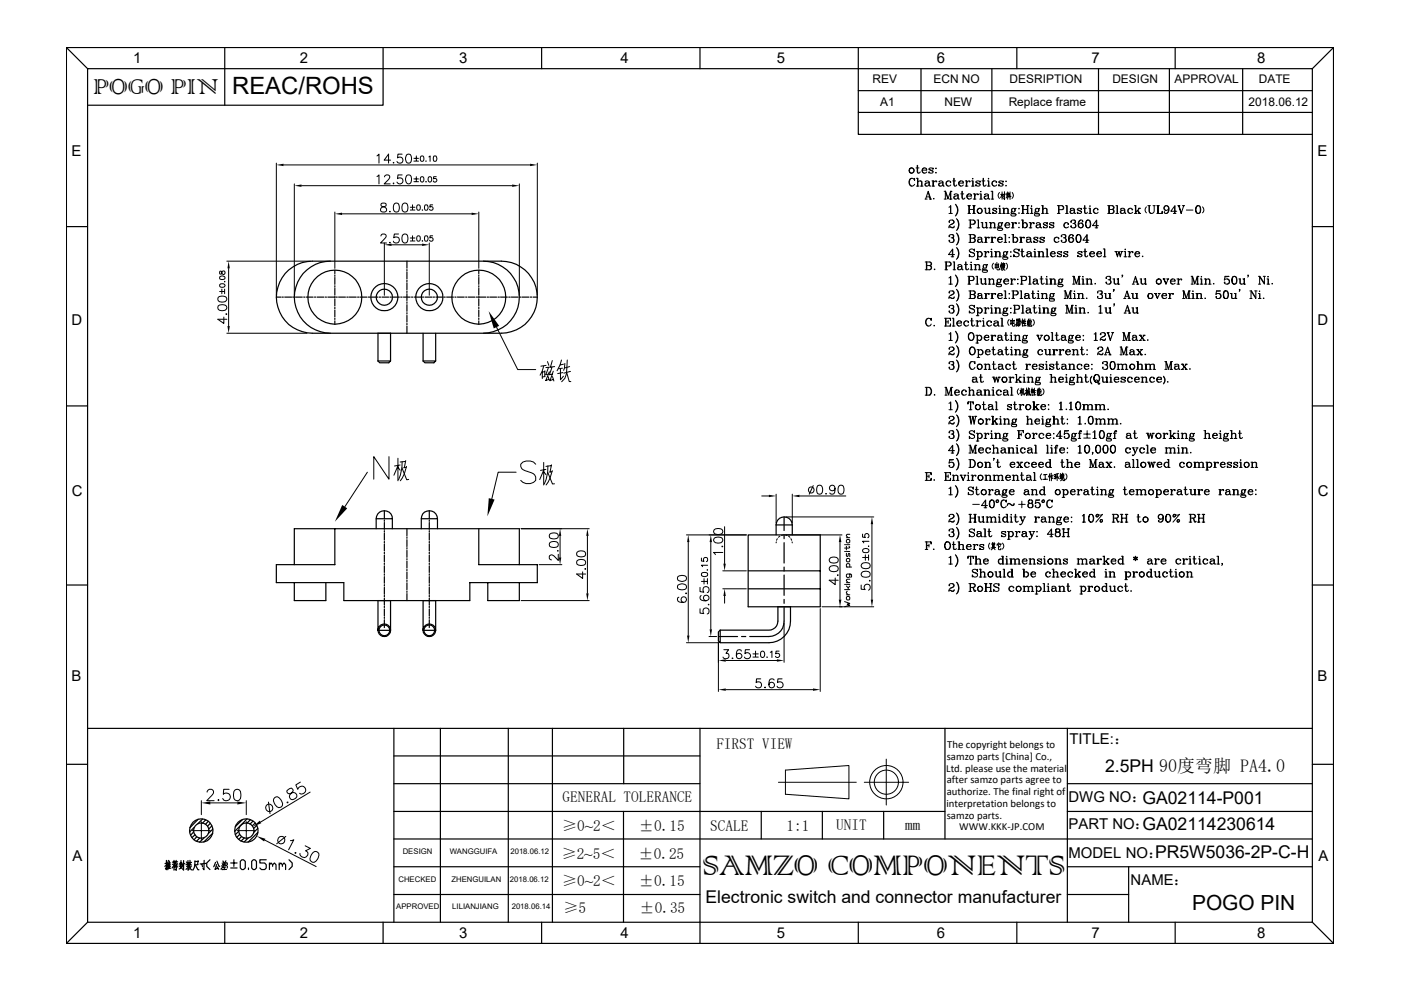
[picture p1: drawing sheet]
<svg xmlns="http://www.w3.org/2000/svg" width="297mm" height="210mm" viewBox="0 0 297 210" stroke-linecap="round" stroke-linejoin="round" font-family="sans-serif">
<defs><g id="words">
<text font-size="8" x="148.9" y="185.5">SAMZO COMPONENTS</text>
<text font-size="6.1" x="19.8" y="20">POGO PIN</text>
<text font-size="5.1" x="49.2" y="20">REAC/ROHS</text>
<text font-size="4.4" x="252.8" y="193">POGO PIN</text>
<g font-size="3.7">
<text x="234.3" y="163.6">2.5PH 90度弯脚 PA4.0</text>
<text x="242.2" y="170.4">GA02114-P001</text>
<text x="242.2" y="176">GA02114230614</text>
<text x="244.9" y="182">PR5W5036-2P-C-H</text>
<text x="149.6" y="191.6">Electronic switch and connector manufacturer</text>
</g>
<g font-size="3.2">
<text x="28.3" y="13.5">1</text>
<text x="63.6" y="13.5">2</text>
<text x="97.4" y="13.5">3</text>
<text x="131.6" y="13.5">4</text>
<text x="164.7" y="13.5">5</text>
<text x="198.6" y="13.5">6</text>
<text x="231.4" y="13.5">7</text>
<text x="266.6" y="13.5">8</text>
<text x="15.1" y="33">E</text>
<text x="279.3" y="33">E</text>
<text x="15.1" y="68.8">D</text>
<text x="279.3" y="68.8">D</text>
<text x="15.2" y="105.1">C</text>
<text x="279.4" y="105.1">C</text>
<text x="15.2" y="144.3">B</text>
<text x="279.3" y="144.3">B</text>
<text x="151.9" y="158.7">FIRST VIEW</text>
<text x="226.7" y="157.7">TITLE:：</text>
<text x="119.3" y="170.1">GENERAL TOLERANCE</text>
<text x="226.6" y="170.1">DWG NO：</text>
<text x="119.1" y="176.2">≥0~2＜</text>
<text x="135.5" y="176.2">±0.15</text>
<text x="150.6" y="176.1">SCALE</text>
<text x="166.7" y="176.1">1:1</text>
<text x="177.3" y="175.9">UNIT</text>
<text x="191.8" y="175.9">mm</text>
<text x="226.6" y="175.8">PART NO：</text>
<text x="15.4" y="182.5">A</text>
<text x="119" y="182.2">≥2~5＜</text>
<text x="135.4" y="182.2">±0.25</text>
<text x="226.6" y="181.8">MODEL NO：</text>
<text x="279.6" y="182.5">A</text>
<text x="119.1" y="187.9">≥0~2＜</text>
<text x="135.5" y="187.9">±0.15</text>
<text x="239.7" y="187.6">NAME：</text>
<text x="119.4" y="193.7">≥5</text>
<text x="135.6" y="193.7">±0.35</text>
<text x="28.3" y="198.9">1</text>
<text x="63.6" y="198.9">2</text>
<text x="97.4" y="198.9">3</text>
<text x="131.6" y="198.9">4</text>
<text x="164.7" y="198.9">5</text>
<text x="198.6" y="198.9">6</text>
<text x="231.4" y="198.9">7</text>
<text x="266.6" y="198.9">8</text>
</g>
<g font-size="2.5">
<text x="185" y="17.7">REV</text>
<text x="197.9" y="17.7">ECN NO</text>
<text x="214.1" y="17.7">DESRIPTION</text>
<text x="235.8" y="17.7">DESIGN</text>
<text x="249" y="17.7">APPROVAL</text>
<text x="266.9" y="17.7">DATE</text>
<text x="186.6" y="22.5">A1</text>
<text x="200.2" y="22.5">NEW</text>
<text x="213.9" y="22.5">Replace frame</text>
<text x="264.7" y="22.5">2018.06.12</text>
</g>
<g font-size="2.3">
<text x="200.7" y="161.1">samzo parts [China] Co.,</text>
<text x="200.8" y="158.6">The copyright belongs to</text>
<text x="200.6" y="163.6">Ltd. please use the material</text>
<text x="200.7" y="166.1">after samzo parts agree to</text>
<text x="200.6" y="171.2">interpretation belongs to</text>
<text x="200.7" y="168.7">authorize. The final right of</text>
<text x="200.7" y="173.6">samzo parts.</text>
<text x="203.4" y="176">WWW.KKK-JP.COM</text>
</g>
<g font-size="1.6">
<text x="85.4" y="181">DESIGN</text>
<text x="95.3" y="181">WANGGUIFA</text>
<text x="108.2" y="181">2018.06.12</text>
<text x="84.5" y="186.9">CHECKED</text>
<text x="95.7" y="186.9">ZHENGUILAN</text>
<text x="108.1" y="186.9">2018.06.12</text>
<text x="84" y="192.7">APPROVED</text>
<text x="95.9" y="192.7">LILIANJIANG</text>
<text x="108.5" y="192.7">2018.06.14</text>
</g>
</g></defs>
<!-- layer: 0 -->
<g fill="none" stroke="#000" stroke-width=".25">
<path d="M14.1 10.1h268.6v189.9h-268.6zM14.1 10.1l4.5 4.5M18.6 14.6h259.6v180.9h-259.6zM47.7 10.1v12.2M81.2 10.1v12.2h-62.6M114.8 10.1v4.5M148.4 10.1v4.5M182 10.1v9.1h96.2M182 19.2v4.6h96.2M195.3 14.6v13.9M210.3 14.6v13.9M215.6 10.1v4.5"/>
<path d="M232.9 14.6v13.9M247.9 14.6v13.9M249.2 10.1v4.5M263.5 14.6v13.9M282.7 10.1l-4.5 4.5M182 23.8v4.7h96.2M14.1 48h4.5M278.2 48h4.5M14.1 86.1h4.5M278.2 86.1h4.5M14.1 124h4.5M278.2 124h4.5"/>
<path d="M18.6 154.4h259.6M83.5 154.4v41.1M93.4 154.4v41.1M107.8 154.4v41.1M117.1 154.4v41.1M132.2 154.4v11.8M148.4 154.4v45.6M200.3 154.4v23.5M226.3 154.4v41.1M14.1 162.1h4.5M83.5 177.9h194.7M83.5 172h116.8"/>
<path d="M83.5 166.2h64.9M83.5 160.3h64.9M132.2 172v23.5M161.4 172v5.9M174.4 172v5.9M187.4 172v5.9M226.3 172h51.9M226.3 166.2h51.9M278.2 162.1h4.5M18.6 195.5l-4.5 4.5M47.7 195.5v4.5M81.2 195.5v4.5"/>
<path d="M83.5 189.7h64.9M83.5 183.8h64.9M114.8 195.5v4.5M182 195.5v4.5M215.6 195.5v4.5M226.3 183.8h51.9M226.3 189.7h13M239.3 183.8v11.7M249.2 195.5v4.5M278.2 195.5l4.5 4.5"/>
</g>
<g fill="none" stroke="#000" stroke-width=".21">
<path d="M165 165.9h16.6M166.5 163.3l13.5-1v7.1l-13.5-1zM183.2 165.9h9.4M187.9 161v9.7"/>
<circle cx="187.9" cy="165.8" r="3.5"/>
<circle cx="187.9" cy="165.8" r="2.56"/>
</g>
<g fill="none" stroke="#000" stroke-width=".25">
<path d="M60.5 58a7.7 7.7 0 0 1 5.7-2.6h40.1a7.6 7.6 0 0 1 7.6 7.6 7.6 7.6 0 0 1-7.6 7.7h-40.1a7.7 7.7 0 0 1-6.9-4.5 7.7 7.7 0 0 1 1.2-8.2zM70.1 55.4a7.6 7.6 0 0 0-7.7 7.6 7.6 7.6 0 0 0 7.7 7.7M71 57.3v.7M71 58.3v.3M71 58.8v1.5M86.3 57.2v.2M86.3 57.7v1.4M86.3 59.4v.3M86.3 60v1.4M86.3 55.4v1.5M101.5 58.3v.3M101.5 58.8v1.5"/>
<path d="M101.5 57.3v.7M102.5 55.4a7.6 7.6 0 0 1 7.6 7.6 7.6 7.6 0 0 1-7.6 7.7M58.6 63h.9M59.8 63h.3M60.4 63h1.4M62.1 63h.3M62.7 63h1.4M64.4 63h.2M64.9 63h1.5M66.7 63h.2M67.2 63h1.5M69 63h.2"/>
<path d="M69.5 63h1.5M71 60.6v.3M71 61.1v1.5M71 62.9v.3M71 63.4v1.5M71 65.2v.2M71 65.7v1.4M71 67.4v.3M71 68v.8M71.2 63h.3M71.8 63h1.4M73.5 63h.3"/>
<path d="M74.1 63h1.4M75.8 63h.3M76.4 63h1.4M78.1 63h.3M78.7 63h1.4M80.1 76.5h2.7l-.4 .4h-1.9zM80.1 70.7v5.8M80.4 63h.3M81 63h1.4M82.7 63h.3M82.8 70.7v5.8M83.3 63h1.4"/>
<path d="M85 63h.3M85.6 63h1.4M86.3 61.7v.3M86.3 62.3v1.4M86.3 64v.3M86.3 64.6v1.4M86.3 66.3v.3M86.3 66.9v1.4M86.3 68.6v.3M86.3 69.2v1.5M87.2 63h.3M87.8 63h1.5"/>
<path d="M89.5 63h.3M89.7 70.7v5.8M89.7 76.5h2.7l-.4 .4h-1.9zM90.1 63h1.5M91.8 63h.3M92.4 70.7v5.8M92.4 63h1.5M94.1 63h.3M94.7 63h1.4M96.4 63h.3M97 63h1.4M98.7 63h.3"/>
<path d="M99.3 63h1.4M101 63h.3M101.5 60.6v.3M101.5 61.1v1.5M101.5 62.9v.3M101.5 63.4v1.5M101.5 65.2v.2M101.5 65.7v1.4M101.5 67.4v.3M101.5 68v.8M101.6 63h1.4M103.3 63h.3"/>
<path d="M103.8 63h1.5M105.6 63h.3M106.1 63h1.5M107.9 63h.3M108.4 63h1.5M110.2 63h.2M110.7 63h1.4M112.4 63h.3M113 63h.9M62.4 119.7v-7.6h47.7v7.6M71 112.1v7.6h-12.4v3.8h14.3v3.8h26.7v-3.8h14.3v-3.8h-12.4v-7.6M79.8 110v2.1z"/>
<path d="M80.1 109a1.72 1.72 0 0 1 1.9-.6 1.72 1.72 0 0 1 1.2 1.6h-3.4zM81.5 108.3v1.6M81.5 110.2v.3M81.5 110.8v1.4M81.5 112.5v.3M81.5 113.1v1.4M81.5 114.8v.3M81.5 115.4v1.4M81.5 117.1v.3M81.5 117.7v1.4M81.5 119.4v.3M81.5 120v1.4"/>
<path d="M83.2 110v2.1zM86.3 112.1v1.5M86.3 113.8v.3M86.3 114.4v1.5M86.3 116.1v.3M86.3 116.7v1.5M86.3 118.4v.3M86.3 119v1.4M89.3 110v2.1zM89.6 109a1.75 1.75 0 0 1 1.9-.6 1.75 1.75 0 0 1 1.3 1.6h-3.5zM91 108.3v1.6M91 110.2v.3"/>
<path d="M91 110.8v1.4M91 112.5v.3M91 113.1v1.4M91 114.8v.3M91 115.4v1.4M91 117.1v.3M91 117.7v1.4M91 119.4v.3M91 120v1.4M92.8 110v2.1zM158.6 113.4h15.3v15.3h-15.3zM164.5 111.3v2.1z"/>
<path d="M164.9 110.3a1.72 1.72 0 0 1 1.9-.6 1.72 1.72 0 0 1 1.2 1.6h-3.5zM166.2 109.6v2.9M166.2 113.4v.8M166.2 115.1v4.3M168 111.3v2.1zM62.4 123.5v3.8h6.7v-3.8M80.1 127.3v6.3h2.7a1.32 1.32 0 0 0-1.7-1.2 1.32 1.32 0 0 0-.7 2 1.32 1.32 0 0 0 2.1 0l.3-.8v-6.3M81.5 121.7v.3M81.5 122.3v1.4M81.5 124v.2M81.5 124.5v1.5M81.5 126.2v.3"/>
<path d="M81.5 126.8v1.5M81.5 128.5v.3M81.5 129.1v1.5M81.5 130.8v.3M81.5 131.4v1.7M86.3 120.7v.3M86.3 121.3v1.4M86.3 123v.3M86.3 123.6v1.4M86.3 125.3v.3M86.3 125.9v1.4M89.7 127.3v6.3h2.7a1.34 1.34 0 0 0-1.9-1.2 1.34 1.34 0 0 0-.4 2.2 1.34 1.34 0 0 0 2.2-.5l.1-6.8"/>
<path d="M91 121.7v.3M91 122.3v1.4M91 124v.2M91 124.5v1.5M91 126.2v.3M91 126.8v1.5M91 128.5v.3M91 129.1v1.5M91 130.8v.3M91 131.4v1.7M103.4 123.5v3.8h6.7v-3.8M152.3 135h4.1"/>
<path d="M152.7 133.6v2.7l-.4-.4v-1.9zM157.2 135h.9M158.6 121h15.3M158.6 124.8h15.3M164.9 128.7v3a1.88 1.88 0 0 1-1.9 1.9h-10.3M166.2 120.2v.9M166.2 121.9v4.3M166.2 127.1v.8M166.2 128.8v2.9a3.2 3.2 0 0 1-3.2 3.3h-4M167.6 128.7v3a4.6 4.6 0 0 1-4.6 4.6h-10.3M41.1 176.4l-.7 .7M41.2 175.4l-1 1"/>
<path d="M41.3 177l-.6 .6M41.7 177.4l-.6 .7M42 173.7l-1.7 1.8M42.4 177.7l-.7 .7M42.9 173.7l-1 1M43.3 177.6l-1 1M43.6 173.8l-.7 .7M44.2 174.1l-.6 .7M44.6 174.5l-.6 .7M44.9 175.1l-.6 .7M45.1 176.7l-1.9 1.8M45.1 175.8l-.9 .9"/>
<path d="M50.6 176.3l-.7 .7M50.8 176.9l-.6 .7M51.2 177.4l-.6 .6M51.4 173.8l-1.5 1.5M51.8 177.7l-.7 .6M52.4 173.6l-2.6 2.7M52.6 177.7l-.9 .8M53.1 173.8l-.7 .7M53.7 174.1l-.7 .6M54.1 174.5l-.6 .6M54.5 175l-.7 .6M54.7 175.6l-.9 .9"/>
<path d="M54.7 176.5l-2.1 2.1M35.3 182.4v2l-.2-.3M35.4 183.4l-.5 .3M35.5 183l-.5 .1M35.6 183v1.4M35.7 182.4l-.3 .9M35.9 183v1.1M35.9 182.5l.1 .4M36.1 183l-.5 .1M36.1 183.4h-.5M36.1 183.7l-.5 .1M36.2 184.1l-.6 .1"/>
<path d="M36.9 183.5v1M36.9 182.4v.7M37.1 182.9l-.6 1.1M37.3 183.6l.1 .9-.3-.2M37.4 182.4l-.2 .6M37.5 183.4h-.4M37.5 183.4l-.1 .3M37.7 182.7l-1.1 .1M37.7 183.1l-1.1 .2M37.7 183.8l-.7 .1M38.3 183.4v.7M38.4 182.5v.8"/>
<path d="M38.5 183.6l-.4 .1M38.6 183l-.5 .1M38.6 184l-.6 .2M38.6 183.3l-.6 .1M38.7 183.4l.1 .4M38.9 182.5v2l-.2-.3M39.2 183.1l-.5 .1M39.5 182.8l.2 .2M39.9 183.1l-.5 .3M39.9 182.5v1M39.9 183.9v.5M40 183.4l.1 .2"/>
<path d="M40.1 183.7l.4 .7h.2M40.1 183.6l-.7 .7M40.2 184.2l-.3 .3M40.3 182.4v.9M40.5 183.8l-.2 .2M40.5 183.3h-.5M40.6 182.8l-.7 .1M40.6 183.6l-1 .1M41.3 182.5l-.1 1.4-.3 .6M41.4 183.4l.6 1h.2M42 183.3l-.7 .1M42 182.6l-.7 .1"/>
<path d="M42 182.5l-.1 .8M42.8 183.3l.1 .5M43.3 182.4l-.1 2-.2-.3M43.7 183.1l-1.3 .1M44.5 182.3l-.7 .7v.7l.7 .7M45.7 182.8l-.4 1M45.9 183.3l-.2 1M46 182.6l.4 1.1h.2M46 183.8l.4 .5M46.2 184.1l-.6 .2M47.3 182.5l.1 .4M47.6 183.9v.5"/>
<path d="M47.8 183.9h-.5M47.9 182.5l-1.1 1.8M47.9 183.2l-.7 .1M48 184.3l-.9 .1M48 182.9l-.9 .1M48.1 183.5l-1.1 .1M48.2 183v.4M48.2 183.7v.3M48.9 184h1.4M48.9 183h1.4M49.6 182.3v1.4M51.3 182.3h.3l.4 .3v1.4l-.4 .4h-.3l-.4-.4v-1.4z"/>
<path d="M52.7 184v.4M53.7 182.3h.3l.4 .3v1.4l-.4 .4h-.3l-.3-.4v-1.4zM56.4 182.3h-1.3v.7h1l.3 .4v.6l-.3 .4h-.7l-.3-.4M57.1 183.4l.4-.4 .3 .4v.3M57.1 183v1.4M57.8 183.4l.4-.4 .3 .4v1M59.2 183.4l.3-.4 .4 .4v.3M59.2 183v1.4M59.9 183.4l.3-.4 .4 .4v1M61.3 182.3l.7 .7v.7l-.7 .7"/>
<circle cx="71" cy="63" r="5.7"/>
<circle cx="81.5" cy="63" r="1.71"/>
<circle cx="81.5" cy="63" r="2.88"/>
<circle cx="91" cy="63" r="2.88"/>
<circle cx="91" cy="63" r="1.72"/>
<circle cx="101.5" cy="63" r="5.7"/>
<circle cx="81.5" cy="133.6" r="1.14"/>
<circle cx="91" cy="133.6" r="1.14"/>
<circle cx="42.7" cy="176.1" r="2.49"/>
<circle cx="42.7" cy="176.1" r="1.63"/>
<circle cx="52.2" cy="176.1" r="2.49"/>
<circle cx="52.2" cy="176.1" r="1.63"/>
</g>
<g fill="none" stroke="#000" stroke-width=".21">
<path d="M58.6 34.6v28M60.1 35h52.3M62.4 39v23.6M63.9 39.4h44.7M79.9 33.1l.4-.4v1.9M79.9 37.4l.4-.3v1.9M81.5 37.5l.1-.2 .3-.2 .6 .2a.61 .61 0 0 1-.1 .8l-1 .9h1.3M82.8 34h-1.4l1-1.3v1.9M83.4 34.5h.1zM83.4 38.9h.1l-.1 .1zM85.3 32.7h-.9l-.1 .8a.67 .67 0 0 1 1 0 .67 .67 0 0 1-.2 1 .67 .67 0 0 1-.9-.3M85.3 37.1h-.9l-.1 .8a.67 .67 0 0 1 1 0 .67 .67 0 0 1-.2 1 .67 .67 0 0 1-.9-.3"/>
<path d="M86.3 32.8a.59 .59 0 0 1 .9 .3 1.26 1.26 0 0 1-.5 1.5h-.2a1.19 1.19 0 0 1-.2-1.8zM86.3 37.2a.61 .61 0 0 1 .9 .2 .99 .99 0 0 1-.7 1.6 1.2 1.2 0 0 1-.2-1.8zM87.8 33.6h.9M87.8 34.2h.9M87.8 37.9h.9M87.8 38.5h.9M88.3 33.1v.9M88.3 37.5v.9M89.3 33.1h.2a.6 .6 0 0 1 .4 .5 .6 .6 0 0 1-.4 .6 .72 .72 0 0 1-.2-1.1zM89.3 37.5a.56 .56 0 0 1 .7 .4 .56 .56 0 0 1-.5 .7l-.3-.2zM90.3 34.2h.1zM90.3 38.5h.1z"/>
<path d="M90.9 33.3l.3-.2v1.1M90.9 37.5a.56 .56 0 0 1 .7 .4 .56 .56 0 0 1-.4 .7l-.4-.2zM92 33.1a.57 .57 0 0 1 .7 .4 .57 .57 0 0 1-.4 .7h-.3l-.1-.2zM92.5 37.5h-.6v.4a.41 .41 0 0 1 .6 0 .41 .41 0 0 1 0 .6 .41 .41 0 0 1-.6-.1M110.1 39v23.6M113.9 34.6v28M193.2 35.6a.56 .56 0 0 0-.4 .9 .56 .56 0 0 0 .9 0 .56 .56 0 0 0-.3-.9 .56 .56 0 0 0-.6 .5 .56 .56 0 0 0 .4 .6M193.3 37.8a.94 .94 0 0 0 0 1.7M193.4 35.6l.1 .1a.57 .57 0 0 1 .2 .5 .57 .57 0 0 1-.3 .5M193.8 38l.1 .3v-.5l-.1 .2a.78 .78 0 0 0-1.1 .5 .78 .78 0 0 0 .7 1l.5-.4M194.2 35.6h.6M194.3 37.8h.3v1.7"/>
<path d="M194.3 39.5h.5M194.5 35.1v1.5a.33 .33 0 0 0 .6-.1M194.5 35.1l.2 1.6M194.5 37.8v1.7M194.6 38.6l.4-.2h.4l.1 1.1M195.1 38.4l.3 .2v.9M195.1 39.5h.6M195.6 36.1h.9a.54 .54 0 0 0-.7-.4 .54 .54 0 0 0-.3 .8 .54 .54 0 0 0 .8 .1l.2-.1M195.9 35.6a.58 .58 0 0 0-.3 .6 .58 .58 0 0 0 .3 .5M196.2 38.5l.2-.1h.5l.3 1.1M196.3 35.7l.1 .4M196.4 38.8a.32 .32 0 0 0-.2 .3 .32 .32 0 0 0 .2 .4"/>
<path d="M197 35.9l.8 .4v.3l-.2 .1h-.3l-.3-.3v.3v-.2M197 38.5v.7l.3 .3M197 38.7l-.8 .2-.1 .3a.47 .47 0 0 0 .4 .3 .47 .47 0 0 0 .5-.3M197.6 39.5h.5M197.6 38.4h.3v1.1M197.8 35.8v-.2v.3l-.1-.2-.5-.1-.2 .3 .8 .5M197.8 38.4v1.1M198.4 35.7h.1zM198.4 36.6h.1zM198.5 38.4v.2v-.2h-.4l-.2 .4M199.2 38.5l.1-.1h.5l.3 1.1M199.3 38.8a.32 .32 0 0 0-.2 .3 .32 .32 0 0 0 .2 .4"/>
<path d="M199.9 38.5v.9l.3 .1M199.9 38.7l-.8 .2-.1 .3a.51 .51 0 0 0 .9 0M201 38.4h-.1a.57 .57 0 0 0-.3 .6 .57 .57 0 0 0 .4 .5M201.5 38.6v.1a.51 .51 0 0 0-.7-.3 .51 .51 0 0 0-.2 .8 .55 .55 0 0 0 1 0M202 38.4h.6M202.2 37.8l.1 1.6a.33 .33 0 0 0 .5-.2M202.3 37.8v1.3l.2 .4M203.3 38.8h.9a.54 .54 0 0 0-.6-.4 .54 .54 0 0 0-.4 .7 .54 .54 0 0 0 .7 .4l.3-.3M203.7 38.4h-.1a.57 .57 0 0 0-.3 .6 .57 .57 0 0 0 .4 .5M204.1 38.4l.1 .4M204.7 39.5h.5M204.7 38.4h.3v1.1"/>
<path d="M204.9 38.4v1.1M205.6 38.4v.2v-.2h-.3l-.3 .4M206 39.5h.5M206 38.4h.3v1.1M206.1 37.9h.2zM206.2 38.4v1.1M206.9 38.6l.9 .5v.2l-.3 .2-.4-.1-.2-.3v.4l.1-.2M207.7 38.5l.1-.1v.3l-.3-.3h-.3l-.3 .3 .9 .4M208.2 38.4h.6M208.4 37.8l.1 1.6a.33 .33 0 0 0 .6-.2M208.5 37.8l.1 1.7M209.4 38.4h.3v1.1"/>
<path d="M209.4 39.5h.5M209.6 37.8v.2zM209.6 38.4v1.1M210.8 38.4h-.2a.57 .57 0 0 0-.2 .6 .57 .57 0 0 0 .4 .5M211.2 38.6v.1h.1a.55 .55 0 0 0-.8-.2 .55 .55 0 0 0 0 .8 .55 .55 0 0 0 .8-.1M211.8 38.6l.9 .5v.2l-.3 .2-.5-.1-.1-.3v.4l.1-.2M212.6 38.5l.1-.1v.3l-.4-.3h-.3l-.2 .3 .9 .4M213.2 38.4h.1zM213.2 39.4h.1zM46.6 58.7a.57 .57 0 0 1 .7-.2 .57 .57 0 0 1 .3 .6l-.8 .1-.2-.1zM46.6 57.5v.6h.3a.46 .46 0 0 1 .2-.5 .46 .46 0 0 1 .5-.1l.1 .4a.38 .38 0 0 1-.5 .3 .38 .38 0 0 1-.2-.5l-.1-.2zM47.6 59.6v.2z"/>
<path d="M48.1 55.4h17.7M48.5 56.9v12.2M71 45v11.9M72.5 45.3h27.5M80.8 50l.1-.2 .3-.2 .5 .1a.41 .41 0 0 1 .1 .6l-1.1 1.2h1.3M80.9 43.1v.6l.5 .2a.55 .55 0 0 1 .6 .5 .55 .55 0 0 1-.5 .6l-.7-.2a.72 .72 0 0 1 .1-.8 .72 .72 0 0 1 .7-.2l.2-.1 .1-.3a.73 .73 0 0 0-1-.3zM81.5 51.5v11.1M82.6 51.4h.2zM82.6 44.9h.2zM83 51.9h6.5M83.7 43.1a.61 .61 0 0 1 .9 .3 1.64 1.64 0 0 1-.2 1.5 .67 .67 0 0 1-.9-.3 1.56 1.56 0 0 1 .2-1.5zM84.5 49.6h-.9l-.1 .8a.67 .67 0 0 1 1 0 .67 .67 0 0 1-.1 1 .67 .67 0 0 1-1-.3"/>
<path d="M85.5 49.7a.63 .63 0 0 1 .9 .3 .99 .99 0 0 1-.6 1.5 1.19 1.19 0 0 1-.3-1.8zM85.5 43.1a.61 .61 0 0 1 .9 .3 1.64 1.64 0 0 1-.2 1.5 .67 .67 0 0 1-.9-.3 1.56 1.56 0 0 1 .2-1.5zM87 50.5h1M87 51.1h1M87 43.9h1M87 44.5h1M87.5 43.4v1M87.5 50v1M88.5 50h.2a.59 .59 0 0 1 .4 .6 .59 .59 0 0 1-.4 .5l-.3-.2-.1-.4zM88.5 43.5l.2-.1a.6 .6 0 0 1 .4 .6 .6 .6 0 0 1-.4 .6 .72 .72 0 0 1-.2-1.1zM89.5 44.5h.1zM89.5 51v.1z"/>
<path d="M90.1 50h.2a.58 .58 0 0 1 .5 .6 .58 .58 0 0 1-.5 .5l-.3-.2zM90.1 43.5a.57 .57 0 0 1 .7 .4 .57 .57 0 0 1-.4 .7l-.3-.1-.1-.1zM91 51.5v11.1M91.7 50h-.5l-.1 .5a.4 .4 0 0 1 .6 0 .4 .4 0 0 1-.1 .6 .4 .4 0 0 1-.5-.2M91.7 43.4h-.5l-.1 .5a.4 .4 0 0 1 .6 .1 .4 .4 0 0 1-.1 .6 .4 .4 0 0 1-.5-.2M101.5 45v11.9M196.1 42.2h.5M196.2 55.5l1.1 .1 .2 .4-.4 .3M196.2 42.2l.6-1.6 .5 1.6M196.4 55.5v1.7M196.4 41.7h.7M196.5 55.5v1.7"/>
<path d="M196.8 40.8l.5 1.4M197 42.2h.5M197.1 55.5l.3 .3-.1 .4-.8 .1M197.1 56.3l.4 .3-.2 .5-1.1 .1M197.1 56.3l.3 .3-.1 .4-.2 .2M197.9 42.1h.2zM198.1 57.1h.1zM200.2 42.2h.4M200.2 40.6h.3l.5 1.4M200.3 55.5h1l.4 .3-.2 .5-.9 .1M200.3 57.2h.6M200.4 42.2v-1.6l.6 1.6 .5-1.6v1.6"/>
<path d="M200.6 55.5v1.7M201.2 43.9l.4-.3v1.7M201.2 58.9l.4-.3v1.6M201.2 45.3h.7M201.3 42.2h.5M201.3 47v.2l-.1-.2 .2-.3h.5l.3 .1 .1 .4-1 .6-.1 .5M201.3 50v.2l-.1-.2 .2-.2a.61 .61 0 0 1 .8 .2l-.1 .4h-.4M201.3 55.5l.3 .3-.1 .5-.2 .1M201.5 40.6h.3M201.5 43.7v1.6M201.5 58.7v1.5M201.6 40.6v1.6"/>
<path d="M201.7 54.4h.5M201.9 46.7l.3 .3a.67 .67 0 0 1-.6 .6M201.9 49.7l.2 .3v.4h-.2l.3 .3 .1 .4-.4 .3-.5-.1-.2-.2 .1-.2v.2M201.9 53v1.4M202.1 55.5h.3v1.7M202.1 57.2h.5M202.1 50.6l.1 .5-.3 .3M202.3 55.5v1.7M202.3 48.1l-.2 .1h-.9M202.3 47.9l-.2 .4-.6-.2M202.4 54h-1.3l.9-1.2v1.6M202.4 41.2l-.1 .1 .3-.2 .5 .1v.8l.2 .2"/>
<path d="M202.6 41.6l-.2 .1a.33 .33 0 0 0 .2 .5M202.6 43.3a1.68 1.68 0 0 1 0 2.5M202.6 58.3a1.68 1.68 0 0 1 0 2.5M202.7 43.4l.3 1-.3 1.2M202.7 58.5l.3 .9-.3 1.2M202.8 46.4a1.68 1.68 0 0 1 0 2.5M202.8 49.4a1.72 1.72 0 0 1 0 2.5M202.8 52.5a1.68 1.68 0 0 1 0 2.5M202.9 46.5l.3 1-.3 1.2M202.9 49.6l.3 .9-.3 1.3M202.9 52.6l.3 1-.3 1.2M203.1 41.2v.9l.3 .1"/>
<path d="M203.1 41.4l-.8 .3-.1 .3a.51 .51 0 0 0 .9 0M203.1 56.3l.2-.2 .5 .1 .3 1M203.3 56.6l-.2 .2v.3l.2 .1M203.7 41.1h.6M203.9 56.3v.6l.3 .3M203.9 56.4l-.8 .2-.1 .3a.47 .47 0 0 0 .4 .3 .47 .47 0 0 0 .5-.3M203.9 40.6l.1 1.5a.33 .33 0 0 0 .6-.1M204 40.6v1.3l.2 .3M204.5 56.1h.6M204.8 55.5v1.6l.3 .1 .2-.3M204.8 55.5v1.4l.2 .3M205 41.6h1a.55 .55 0 0 0-.8-.4 .55 .55 0 0 0-.2 .8 .55 .55 0 0 0 .8 .1l.2-.1"/>
<path d="M205.2 45.3h.6M205.2 43.6h.6M205.2 58.6h.9l.4 .3-.1 .5-.9 .1M205.4 41.1l-.1 .1a.57 .57 0 0 0-.3 .5 .57 .57 0 0 0 .4 .5M205.4 46.7h1l.4 .3-.2 .5h-.8M205.4 49.7l1.3 .2v.5l-.3 .1M205.4 43.6v1.7M205.4 58.6v1.6M205.4 48.3h.6M205.5 43.6v1.7M205.5 58.6v1.6M205.5 44.4h.9"/>
<path d="M205.5 53.2l.9 .4a.54 .54 0 0 1-.2 .9 .54 .54 0 0 1-.7-.5v.4l.1-.2M205.7 56.1h.3v1.1M205.7 46.7v1.6M205.7 49.7v1.7M205.7 57.2h.5M205.8 46.7v1.6M205.8 49.7v1.7M205.8 55.6h.2zM205.8 41.2l.1 .4M205.9 56.1v1.1M206.1 58.6l.3 .3-.1 .5-.2 .1M206.2 45.3h.6"/>
<path d="M206.2 43.6h.6M206.4 46.7l.3 .3-.1 .4-.2 .1M206.4 49.7l.3 .3-.1 .4-.8 .1M206.4 50.5l.4 .3-.2 .5-1.2 .1M206.4 50.5l.3 .3-.1 .4-.2 .2M206.4 42.2h.5M206.4 41.1h.3v1.1M206.4 43.6v1.7M206.5 53l.1-.2v.5a.57 .57 0 0 0-.5-.5 .57 .57 0 0 0-.6 .4l.3 .3 .8 .4M206.5 57.2h.6M206.5 56.1h.4v1.1M206.5 43.6v1.7"/>
<path d="M206.6 41.1v1.1M206.8 56.1v1.1M206.9 56.3l.3-.2 .4 .1 .1 1M206.9 58.6h.3v1.6M207 53.3h.3v1.7M207 55h.5M207.2 48.3h.5M207.2 46.7h.3v1.6M207.2 58.6v1.6M207.2 53.3v1.7M207.3 41.2v.1v-.2a.52 .52 0 0 0-.6 .5M207.3 53.6a.52 .52 0 0 1 .8-.1 .52 .52 0 0 1 0 .8 .52 .52 0 0 1-.8-.1"/>
<path d="M207.4 57.2h.6M207.4 46.7v1.6M207.4 50.4l-.1 .1 .2-.2 .6 .1 .3 1M207.4 56.1l.2 .2v.9M207.5 50.8a.33 .33 0 0 0-.2 .3 .33 .33 0 0 0 .2 .3M207.6 44.2a.56 .56 0 0 0-.4 .8 .56 .56 0 0 0 1 0 .56 .56 0 0 0-.4-.8 .56 .56 0 0 0-.6 .4 .56 .56 0 0 0 .4 .7M207.7 42.2h.6M207.7 41.1h.3v1.1v-1.1M207.8 59.1h.3v.9l.3 .2M207.8 44.2l.4 .4-.1 .4-.3 .3M207.8 53.3l.4 .5-.1 .4-.3 .2M207.9 40.6h.1z"/>
<path d="M208 47.2h.4v.9l.2 .2M208 59.1l.1 1.1h.4l.4-.2M208.1 50.4v.7l.3 .3M208.1 50.6l-.8 .2-.1 .3a.47 .47 0 0 0 .5 .3 .47 .47 0 0 0 .4-.3M208.3 47.2l.1 1 .3 .1 .4-.2M208.4 57l.9 .3v.4h-.9l-.1-.3 .3-.2M208.5 56.7l-.1 .2v.3l1 .2M208.6 56.2v.6M208.6 53.3h.4v1.1M208.6 54.4h.6M208.6 59.1h.4v1.1M208.6 44.2h.4v.8l.2 .3"/>
<path d="M208.7 50.3h.4v1.1M208.7 51.4h.6M208.8 41.2l-.1 .1 .3-.2 .5 .1 .1 .8 .1 .2M208.9 44.2v.8a.47 .47 0 0 0 .4 .3 .47 .47 0 0 0 .4-.3M208.9 53.3v1.1M208.9 47.2h.3v1.1M208.9 59.1v1.1h.3M209 41.6l-.2 .1a.33 .33 0 0 0 .2 .5M209 50.3v1.1M209.1 56.2v.6M209.1 47.2v1.1h.4M209.2 56.2l.2-.1-.3 .2"/>
<path d="M209.5 41.2l.1 .9 .2 .1M209.5 41.4l-.8 .3-.1 .3a.51 .51 0 0 0 .9 0M209.5 59.1h.3v1.1M209.5 44.2h.3v1.1M209.6 53.4v.2l.1-.2a.42 .42 0 0 0-.5 0 .42 .42 0 0 0-.2 .4M209.7 50.4v.1v-.2a.5 .5 0 0 0-.6 .5M209.7 48.3h.6M209.7 47.2h.4v1.1M209.7 59.1v1.1M209.7 44.2v1.1h.4M209.8 59.4a.48 .48 0 0 1 .9 0v.8M210 47.2v1.1"/>
<path d="M210 54.4h.6M210 53.3h.3v1.1M210.1 47.5a.48 .48 0 0 1 .8 0v.8M210.1 50.3h.3v1.1M210.1 51.4h.5M210.1 40.6h.4v1.6M210.1 52.9h.2zM210.1 42.2h.6M210.2 53.3v1.1M210.3 50.3v1.1M210.4 59.1l.2 .3v.8M210.4 40.6v1.6"/>
<path d="M210.5 44.4l.8 .5-.2 .4h-.3l-.3-.3v.3l.1-.2M210.6 48.3h.6M210.6 47.2l.2 .3v.8M210.6 55.8a.83 .83 0 0 0 0 1.3M210.8 54.4h.6M210.8 53.3h.4v1.1M211 50.4v.1v-.2h-.2l-.4 .5M211 55.9v1M211.1 53.3v1.1M211.2 53.6a.48 .48 0 0 1 .8 0v.8M211.2 44.3l.1-.1v.3l-.3-.3h-.3l-.2 .3 .8 .5M211.4 55.6v1.6h.5v-.3"/>
<path d="M211.5 59.8l-.2 .2 .1 .2 .9 .3M211.6 56.3l-.5 .1M211.6 48.2l.9 .2 .1 .2-.3 .3-.7-.1-.1-.2 .3-.3M211.6 50.8h.9a.55 .55 0 0 0-.8-.4 .55 .55 0 0 0-.2 .8 .55 .55 0 0 0 .8 .1l.2-.2M211.6 59.2v.7M211.7 56.6l-.7 .1M211.7 54.4h.6M211.7 47.8l-.1 .3 .1 .2 .9 .3M211.7 53.3l.2 .3v.8M211.7 45.3h.6M211.7 56l-.7 .1M211.7 56v.6"/>
<path d="M211.7 44.2h.3v1.1M211.8 47.3v.6M211.9 43.7h.1zM211.9 40.8a.83 .83 0 0 0 0 1.3M211.9 44.2v1.1M211.9 50.3l-.3 .5 .1 .3 .2 .3M212 59.2v.7M212.2 59.2l.1-.1-.2 .2M212.3 47.3v.6M212.3 56.3v.8M212.3 50.4l.1 .4M212.4 55.7l-.3 .8"/>
<path d="M212.4 47.3l.2-.1-.3 .2M212.4 56.3h-.2M212.4 56.8l-.2 .3M212.5 40.7v1.6M212.5 56.1h-.2M212.5 56.6h-.4M212.5 41.3l.1 .3M212.5 41.2l-.3 .7M212.5 55.8l-.1 1.5M212.6 45.3h.5M212.6 44.2h.3v1.1M212.6 41.2h-.4"/>
<path d="M212.7 54.3l.9 .2v.4h-.9l-.1-.2 .3-.3M212.7 56.8l.4 .5M212.7 56.7l.3-.1-.5 .7M212.8 55.7v.2M212.8 56.1v.5M212.8 54l-.1 .2 .1 .2 .9 .3M212.8 44.2v1.1M212.9 44.4a.52 .52 0 0 1 .9 0v.9M212.9 53.4v.7M212.9 59.6h1a.56 .56 0 0 0-.8-.4 .56 .56 0 0 0-.3 .8 .56 .56 0 0 0 .9 .2l.2-.2M212.9 51.4h.5M212.9 49.7h.3v1.7"/>
<path d="M213 40.6v1.7l-.2-.3M213 41.2l-.5 .8M213 56.4l-.2 .1M213 56l-.1 .4M213.1 55.9l-.5 .1M213.1 56.2l-.5 .1M213.1 49.7v1.7M213.1 47.7h1a.54 .54 0 0 0-.7-.4 .54 .54 0 0 0-.4 .6 .54 .54 0 0 0 .7 .4l.4-.2M213.2 41.2h-.5M213.3 59.1l-.2 .1a.56 .56 0 0 0-.2 .6 .56 .56 0 0 0 .4 .4M213.3 53.4v.7M213.3 55.8a.92 .92 0 0 1 0 1.3"/>
<path d="M213.4 45.3h.6M213.4 44.2l.3 .2v.9M213.4 40.9l.1 .3M213.5 47.2l-.4 .5 .1 .4 .3 .2M213.5 53.4l.2-.1-.3 .2M213.6 40.7v1.6M213.6 41.4l.2 .3M213.7 59.2l.1 .4M213.8 40.9l-.5 1.1M213.9 41.3l-.6 .1M213.9 50.4h.2zM213.9 51.3h.2z"/>
<path d="M213.9 47.3l.1 .4M213.9 41.3l.1 .2M213.9 40.9l.1 .3M214.2 40.7v1.6M214.2 53.4h.2zM214.2 54.4h.2zM214.2 59.1h.3v1.1M214.4 41.6l-.6 .2M214.4 45.1l.9 .2v.4h-.9l-.1-.2 .3-.2M214.4 48.3h.6M214.4 47.2h.4v1.1M214.4 59.1v1.1"/>
<path d="M214.5 44.8l-.1 .5 1 .2M214.5 49.7h.4v1.7M214.6 44.2v.7M214.6 40.8a.87 .87 0 0 1 0 1.3M214.7 47.2v1.1M214.8 49.7v1.7M214.9 50.5a.52 .52 0 0 1 .7-.1 .52 .52 0 0 1 0 .8 .52 .52 0 0 1-.7-.1M215 53.2l.9 .4a.54 .54 0 0 1-.2 .9 .54 .54 0 0 1-.7-.5v.4v-.2M215.1 44.2v.7M215.2 59.2v.2v-.3l-.4 .1-.3 .4M215.3 44.2h.1l-.2 .1M215.3 50.3l.4 .5-.1 .3-.3 .3"/>
<path d="M215.4 47.3v.2v-.3a.52 .52 0 0 0-.6 .5M215.7 59.2h.2zM216 44.2h.1zM216 45.2h.1zM216 47.3h.1zM216 48.2h.1zM216 53l.1-.2v.5a.53 .53 0 0 0-.6-.5 .53 .53 0 0 0-.5 .5l1.1 .6M216.2 50.3h.3v1.1M216.2 51.4h.5M216.4 58.6h.9l.3 .2-.1 .6-.9 .1M216.4 53.3h.7M216.4 50.3v1.1"/>
<path d="M216.6 46.7h.3v1.6M216.6 58.6v1.6M216.6 45.3h.5M216.6 43.6h.5M216.6 52.8l.1 1.6h.4l.2-.2M216.7 52.8v1.3l.2 .3M216.8 46.7v1.6M216.8 43.6v1.7M216.9 47.5a.52 .52 0 0 1 .8-.1 .52 .52 0 0 1 0 .8 .52 .52 0 0 1-.8-.1M216.9 44.4h.9M216.9 43.6v1.7M217.1 50.4v.1v-.2a.5 .5 0 0 0-.6 .5"/>
<path d="M217.3 58.6l.3 .3-.1 .4-.2 .2M217.4 47.2l.3 .5v.4l-.3 .2M217.6 45.3h.6M217.6 43.6h.6M217.7 50.4v.1l.2-.2 .6 .1 .2 1M217.8 43.6v1.7M217.8 53.5l-.1 .1 .3-.3 .5 .1 .3 1M217.9 50.8h-.2a.33 .33 0 0 0 .2 .6M217.9 43.6v1.7M218 53.8a.32 .32 0 0 0-.3 .3 .32 .32 0 0 0 .3 .3M218.1 58.6h.3v1.6M218.2 48.3h.6"/>
<path d="M218.2 47.2h.4v1.1M218.3 58.6v1.6M218.5 47.2v1.1M218.5 50.4v.7l.3 .3M218.5 50.6l-.8 .2-.1 .3a.47 .47 0 0 0 .4 .3 .47 .47 0 0 0 .5-.3M218.5 45.3h.5M218.5 44.2h.3v1.1M218.6 53.5v.7l.2 .2M218.6 53.6l-.9 .3v.3a.51 .51 0 0 0 .9 0M218.6 43.7h.2zM218.7 44.2v1.1M219.2 53.3h.3v1.1"/>
<path d="M219.2 50.5l.8 .5v.2l-.2 .2-.5-.1-.1-.2v.3l.1-.2M219.2 59.3l-.1 .1 .2-.3 .5 .1 .3 1M219.2 54.4h.5M219.2 47.3v.2v-.3a.52 .52 0 0 0-.6 .5M219.3 52.9h.2zM219.3 59.6l-.1 .1a.33 .33 0 0 0 .1 .5M219.4 45.1l.9 .2v.4h-.9v-.4h.3M219.4 53.3v1.1M219.6 44.8l-.2 .2 .1 .3 .9 .2M219.7 44.2v.7M219.8 47.4l.1-.2 .5 .1 .4 1M219.9 59.3v.7l.3 .2"/>
<path d="M219.9 59.5l-.8 .2v.5a.54 .54 0 0 0 .8-.2M219.9 47.7l-.2 .2 .1 .3 .1 .1M219.9 50.4l.1-.1v.3l-.3-.3h-.3l-.2 .3 .8 .5M220 54.4h.6M220 53.3h.3v1.1M220.1 44.2v.7M220.3 53.3v1.1M220.3 44.2h.1l-.2 .1M220.3 53.6a.52 .52 0 0 1 .9 0v.8M220.5 47.4v.7l.3 .2M220.5 47.5l-.8 .3v.4a.54 .54 0 0 0 .8-.1M220.5 50.5l.9 .5v.2l-.3 .2-.4-.1-.2-.2v.3l.1-.2"/>
<path d="M220.5 59.1h.6M220.8 58.6v1.6h.3l.3-.2M220.8 58.6l.2 1.6M220.8 45.3h.6M220.8 43.6h.3v1.7M220.9 54.4h.5M220.9 53.3l.2 .3v.8M221.1 43.6v1.7M221.1 44.4a.48 .48 0 0 1 .9 0v.9M221.2 47.5l.9 .4v.3l-.2 .1h-.4l-.3-.3v.3l.1-.1M221.3 50.4l.1-.1v.3l-.3-.3h-.3l-.3 .1v.2l.9 .5M221.7 59.1h.3v1.1"/>
<path d="M221.7 45.3h.5M221.7 44.2l.2 .2v.9M221.8 54.4h.5M221.8 52.8h.3v1.6M221.9 58.7h.1zM221.9 59.1v1.1M222 47.4l.1-.2v.3l-.2-.2-.5-.1-.2 .3 .9 .5M222 52.8v1.6M222.5 59.1h.4v1.1M222.5 47.5l.9 .4v.3l-.2 .1h-.3l-.4-.3v.3l.1-.1M222.8 53.8h.9a.54 .54 0 0 0-.6-.4 .54 .54 0 0 0-.4 .7 .54 .54 0 0 0 .6 .3l.4-.2M222.8 59.1v1.1"/>
<path d="M222.9 59.4a.48 .48 0 0 1 .8 0v.8M223.2 53.3l-.2 .1a.57 .57 0 0 0-.2 .6 .57 .57 0 0 0 .4 .4M223.3 47.4l.1-.2v.3l-.1-.2-.5-.1-.3 .3 .9 .5M223.4 59.1l.2 .3v.8M223.5 53.4l.1 .4M224 50.3a.57 .57 0 0 0-.5 .5 .57 .57 0 0 0 .5 .6M224.2 43.6h1l.3 .3a.39 .39 0 0 1-.3 .6h-.7M224.2 53.6l.9 .5v.2l-.3 .1h-.3l-.3-.3v.3l.1-.1M224.2 45.3h.5M224.4 43.6v1.7M224.4 50.5v.1h.1a.55 .55 0 0 0-.8-.2 .55 .55 0 0 0 0 .9 .55 .55 0 0 0 .8-.2M224.5 43.6v1.7"/>
<path d="M224.5 59.8l-.1 .2v.2l1 .3M224.6 59.2v.7M225 53.5l.1-.2v.3l-.4-.3h-.3l-.2 .3 .9 .5M225.1 50v.2l-.1-.2 .2-.2a.61 .61 0 0 1 .8 .2l-.1 .4h-.4M225.1 59.2v.7M225.2 43.6l.3 .3-.1 .4-.2 .2M225.2 59.2l.2-.1-.2 .2M225.5 53.6l.9 .5-.2 .3h-.4l-.3-.3v.3l.1-.1M225.7 49.7l.2 .3-.2 .4 .1 .1a.47 .47 0 0 1 .3 .5 .47 .47 0 0 1-.4 .4l-.5-.1-.2-.2 .1-.2v.2M225.9 43.6h.4v1.7M225.9 50.6l.1 .5-.3 .3M225.9 45.3h.6"/>
<path d="M226 47.2l-.4 .5 .1 .4 .3 .2M226.2 43.6v1.7M226.3 53.5l.1-.2v.3l-.3-.3h-.4l-.2 .3 .9 .5M226.5 47.5h-.1h.2a.55 .55 0 0 0-.9-.1 .55 .55 0 0 0 0 .8 .55 .55 0 0 0 .9-.1M227 44.3l-.1 .1 .3-.2h.5l.3 1.1M227.1 47v.2v-.4l.3-.1h.6v.6l-.5 .1M227.1 49.7a1 1 0 0 0-.1 1.7M227.2 44.6a.32 .32 0 0 0-.3 .3 .32 .32 0 0 0 .3 .4M227.2 50.4h.1a.54 .54 0 0 1 .3 .5 .54 .54 0 0 1-.4 .5M227.4 58.6h.3l.5 1.4M227.5 50h-.1h.2a.55 .55 0 0 0-.7-.2 .55 .55 0 0 0-.3 .6v.5a.54 .54 0 0 0 .6 .5 .54 .54 0 0 0 .4-.7 .54 .54 0 0 0-.7-.3l-.3 .4M227.7 44.3v.7l.3 .3"/>
<path d="M227.7 44.5l-.8 .2v.3a.51 .51 0 0 0 .8 0M227.7 46.7l.3 .2-.3 .5 .2 .1a.44 .44 0 0 1 .2 .4 .44 .44 0 0 1-.4 .4l-.6-.1v-.4v.2M228 47.5v.5l-.3 .3M228.4 44.4l.9 .5v.2l-.2 .2h-.3l-.4-.3v.3l.1-.2M228.5 53.6l.9 .5v.2l-.3 .1h-.3l-.3-.3v.3l.1-.1M228.6 49.7a.9 .9 0 0 0-.5 .9 .9 .9 0 0 0 .7 .8 .89 .89 0 0 0 .4-.9 .89 .89 0 0 0-.6-.8 1.07 1.07 0 0 0 0 1.7M228.8 58.6h.3M228.8 49.7a1.07 1.07 0 0 1 0 1.7M228.8 58.6v1.6M229.1 46.7a1.01 1.01 0 0 0 0 1.6M229.2 44.3l.1-.1v.3l-.3-.3h-.3l-.3 .3 .9 .5M229.2 47.3l.4 .5-.1 .3-.3 .2"/>
<path d="M229.3 53.5l.1-.2v.3l-.3-.3h-.3l-.3 .3 .9 .5M229.4 59.1h.3v1.1M229.5 58.7h.2zM229.5 46.9v.2v-.4a.64 .64 0 0 0-.9 .7v.4a.53 .53 0 0 0 .6 .6 .53 .53 0 0 0 .4-.7 .53 .53 0 0 0-.7-.3l-.2 .4M229.6 59.1v1.1M229.7 44.2h.6M229.8 53.3h.6M229.9 43.6l.1 1.6 .3 .1 .2-.3M230 43.6l.2 1.7M230 52.8l.1 1.6h.3l.2-.2M230.1 52.8v1.3l.1 .3M230.2 51.4h.5"/>
<path d="M230.2 59.1h.3v1.1M230.4 49.9v1.5M230.5 59.1v1.1M230.5 59.4a.52 .52 0 0 1 .9 0v.8M230.6 46.7a.89 .89 0 0 0-.5 .8 .89 .89 0 0 0 .7 .8 .95 .95 0 0 0 0-1.6 .96 .96 0 0 0-.2 1.6M230.8 46.7a1.08 1.08 0 0 1 0 1.6M230.9 50.9h-1.3l.9-1.2v1.7M230.9 45.3h.5M230.9 44.2h.3v1.1M231.1 43.6v.2zM231.1 53.8h1a.56 .56 0 0 0-.8-.4 .56 .56 0 0 0-.3 .8 .56 .56 0 0 0 .9 .2l.2-.2M231.1 59.1l.2 .3v.8"/>
<path d="M231.1 44.2v1.1M231.5 53.3l-.2 .1a.56 .56 0 0 0-.2 .6 .56 .56 0 0 0 .4 .4M231.9 53.4l.1 .4M232.2 48.3h.5M232.3 44.2h-.2a.57 .57 0 0 0-.2 .6 .57 .57 0 0 0 .4 .5M232.4 46.8v1.5M232.6 53.8h.9a.55 .55 0 0 0-.6-.4 .55 .55 0 0 0-.4 .7 .55 .55 0 0 0 .7 .3l.3-.2M232.7 44.4v.1h.1a.55 .55 0 0 0-.8-.2 .55 .55 0 0 0 0 .8 .55 .55 0 0 0 .8-.1M232.9 47.8h-1.3l.9-1.1v1.6M233 53.3l-.4 .5 .1 .4 .3 .2M233.4 53.4l.1 .4M233.9 54.4h.6"/>
<path d="M233.9 52.8h.4v1.6M234.2 52.8v1.6M234.6 58.9v.2l-.1-.2 .1-.2 .6-.1a.38 .38 0 0 1 .2 .6l-.5 .1M234.9 43.6l1.1 .1 .2 .4-.4 .3M235.1 43.6v1.7M235.2 58.6l.2 .2v.4l-.2 .1 .3 .2 .1 .4a.6 .6 0 0 1-.6 .4 .6 .6 0 0 1-.5-.4l.1-.1v.1M235.2 43.6v1.7M235.4 59.5l.1 .4-.3 .3M235.8 43.6l.3 .3-.1 .3-.2 .2h-.6M235.8 44.4l.4 .3-.2 .5-1.1 .1M235.8 44.4l.3 .3v.3l-.3 .3M236 59.1h.3v.9l.2 .2"/>
<path d="M236.2 59.1l.1 1.1h.4l.4-.2M236.4 53.3h.5M236.6 43.6h.3v1.7M236.6 45.3h.5M236.6 53.3l.3 1.1 .3-1.1 .3 1.1 .4-1.1M236.7 53.3l.2 .9M236.8 43.6v1.7M236.8 59.1h.3v1.1M237.1 59.1v1.1h.3M237.3 53.3l.2 .9M237.6 53.3h.5M237.7 44.3l-.1 .1 .3-.2h.4l.3 1.1"/>
<path d="M237.9 44.6a.32 .32 0 0 0-.3 .3 .32 .32 0 0 0 .3 .4M238 58.4h-.1h.1l-.1 .4M238.3 54.4h.6M238.3 53.3h.3v1.1M238.4 44.3v.7l.3 .3M238.4 44.5l-.8 .2-.1 .3a.51 .51 0 0 0 .9 0M238.5 52.9h.1zM238.6 53.3v1.1M239.2 54.4h.5M239.2 53.3h.3v1.1M239.4 53.3v1.1M239.6 44.2h-.2a.56 .56 0 0 0-.2 .6 .56 .56 0 0 0 .4 .5"/>
<path d="M240.1 44.4v.1a.55 .55 0 0 0-.8-.2 .55 .55 0 0 0 0 .8 .55 .55 0 0 0 .8-.1M240.1 53.4v.2v-.3a.52 .52 0 0 0-.6 .5M240.4 59.8h.7M240.5 45.3h.6M240.5 43.6h.3v1.7M240.7 53.8h.9a.54 .54 0 0 0-.7-.3 .54 .54 0 0 0-.3 .7 .54 .54 0 0 0 .9 .2l.1-.2M240.7 43.6v1.7M240.7 58.8l.5 1.4M241.1 53.3a.58 .58 0 0 0-.4 .6 .58 .58 0 0 0 .4 .5M241.2 44.6l.4 .7M241.2 44.6l.5 .7M241.4 45.3h.4"/>
<path d="M241.4 44.2h.4M241.5 53.4v.4M241.6 44.2l-.8 .8M241.7 59.1h.3v.9l.3 .2M241.9 59.1l.1 1.1h.4l.4-.2M242.2 54.4h.1zM242.6 59.1h.3v1.1M242.8 59.1v1.1h.3M243.1 43.9a.83 .83 0 0 0 0 1.2M243.4 43.6h.5M243.6 43.6v1.2a.56 .56 0 0 0 .6 .5 .56 .56 0 0 0 .5-.5v-1.2M243.7 43.6v1.4l.4 .3"/>
<path d="M244.5 43.6h.4M245.3 45.3h1.1v-.5v.5M245.3 43.6h.5M245.5 43.6v1.7M245.6 43.6v1.7M245.6 59.1a.56 .56 0 0 0-.4 .9 .56 .56 0 0 0 1 0 .56 .56 0 0 0-.4-.9 .56 .56 0 0 0-.6 .5 .56 .56 0 0 0 .4 .6M245.8 59.1a.58 .58 0 0 1 .4 .6 .58 .58 0 0 1-.4 .5M246.6 59.1h.4M246.7 59.1l.5 1.1 .5-1.1M246.8 59.1l.4 1M247.2 43.6l-.4 .5 .1 .3 .3 .2M247.3 59.1h.5"/>
<path d="M247.4 43.6a1.01 1.01 0 0 1-.1 1.7M247.8 44.2a.53 .53 0 0 1-.7 .4 .53 .53 0 0 1-.3-.8 .53 .53 0 0 1 .8-.1 .88 .88 0 0 1 .3 1 .88 .88 0 0 1-.9 .6l-.2-.3 .1-.1v.1M248.2 59.6h1a.54 .54 0 0 0-.8-.3 .54 .54 0 0 0-.2 .7 .54 .54 0 0 0 .8 .2l.2-.2M248.6 59.1a.58 .58 0 0 0-.4 .6 .58 .58 0 0 0 .4 .5M248.8 45.3h.5M249 59.2l.1 .4M249 43.8v1.5M249.5 44.8h-1.3l.9-1.2v1.7M249.5 59.1h.4v1.1M249.7 43.6h.5M249.8 59.1v1.1M249.9 43.6l.5 1.7 .6-1.7"/>
<path d="M250 43.6l.4 1.4M250.5 59.2v.2v-.3a.5 .5 0 0 0-.6 .5M250.7 43.6h.4M251.5 44.5h1.4M252.5 58.6h.3l.5 1.4M253.9 58.6h.3M253.9 43.6a.9 .9 0 0 0-.4 .9 .9 .9 0 0 0 .6 .8l.3-.1 .2-.7a.73 .73 0 0 0-.7-.9 1.08 1.08 0 0 0 0 1.7M253.9 58.6v1.6M254.1 43.6a1.08 1.08 0 0 1 0 1.7M254.5 59.1h.3v1.1M254.7 58.6v.2zM254.7 59.1v1.1"/>
<path d="M255 43.9a.83 .83 0 0 1 0 1.2M255.3 59.1h.4v1.1M255.6 59.1v1.1M255.7 59.4a.48 .48 0 0 1 .8 0v.8M256.2 59.1l.2 .3v.8M259.7 58.7l.8-.1h-.8l-.1 .8a.58 .58 0 0 1 .9-.2 .58 .58 0 0 1 0 .9 .58 .58 0 0 1-.9-.2l.1-.1v.1M260.2 59.1l.2 .1a.56 .56 0 0 1 .2 .6 .56 .56 0 0 1-.4 .4M261.6 58.6a.96 .96 0 0 0 0 1.6h.4l.2-.7a.68 .68 0 0 0-.6-.9 1.01 1.01 0 0 0 0 1.6M261.8 58.6a1.01 1.01 0 0 1 0 1.6M262.7 59.1h.3v.9l.2 .2M262.9 59.1l.1 1.1h.3l.5-.2M263.5 59.1h.3v1.1"/>
<path d="M263.8 59.1v1.1h.3M264.7 58.4h-.2h.2l-.2 .4M266.8 58.6h.3M267.1 58.6v1.6M267.1 58.6l1 1.5M267.8 58.6h.5M268.1 58.6v1.6l-1-1.4M268.6 59.1h.3v1.1M268.8 58.7h.1zM268.8 59.1v1.1M46.3 64.9a1.25 1.25 0 0 1 1.8 .3 1.03 1.03 0 0 1-.9 .7 1.03 1.03 0 0 1-1-.6zM46.3 63a1.25 1.25 0 0 1 1.8 .3 1.03 1.03 0 0 1-.9 .8 1.03 1.03 0 0 1-1-.6z"/>
<path d="M46.6 61.8h.9M46.6 60.3a.56 .56 0 0 1 .7-.2 .56 .56 0 0 1 .3 .6 .56 .56 0 0 1-.7 .3 .56 .56 0 0 1-.3-.7zM47 61.3v1M47.5 67.2v1.4l-1.3-.9h1.9M47.6 61.3v1M48 66.5l.1 .1-.1 .1zM48.1 70.7h17M105.3 69.4l4.5 9h3.8M115 78.7v1.6M115.3 77.6l-.8 1.9M115.5 78.8l-.5 .1M115.5 78.6v1.2"/>
<path d="M115.6 79.8l-.6 .1M115.8 77.5l-1.1 .1M116.1 76.7l.3 .8M116.2 79.3l-.5 .2M116.2 79.9l.2 .7M116.2 78l-.5 1.4M116.5 78.8l-.8 1.8M117 77.9l-.5 1.5M117.1 79.3l-.6 .2M117.1 76.5l-.4 1.3M117.1 79.8l.3 1M117.3 78.7l-.7 2"/>
<path d="M117.6 77.7l-1.9 .2M118.7 77.4l-.6 1.2M118.8 78.1v2.4l.7-.7M119 76.3l-.3 1.1 .8-.2M119.3 78.1l-.9 .1M119.3 79l-1.1 .2M119.8 77l-.3 1.5M120.1 79l.6 1.9h.3M120.3 76.3l-.2 2.9-.3 1-.7 .7M120.8 77.7l-1.1 .3M120.9 78.7l-1.4 .4M196.8 67.5a.94 .94 0 0 0 0 1.6"/>
<path d="M197.3 67.7l.1 .2v-.4l-.1 .2a.78 .78 0 0 0-1.1 .5 .78 .78 0 0 0 .8 .9l.2-.1 .2-.3M198 69h.1zM200.3 67.5h1.2v.4v-.4M200.3 69.1h1.2v-.4v.4M200.5 67.5v1.6M200.6 68.2h.4M200.6 67.5v1.6M201 67.9v.7M201.2 70.8l.4-.3v1.7M201.2 60.2h.7M201.2 72.2h.7M201.3 62l.1 .1h-.2a.6 .6 0 0 1 .5-.4 .6 .6 0 0 1 .6 .3l-.1 .3-.9 .5-.1 .5"/>
<path d="M201.3 65v.2l-.1-.2 .2-.2a.61 .61 0 0 1 .8 .1l-.1 .5-.4 .1M201.3 73.9v.1v-.3l.3-.1 .5 .1 .2 .3-.3 .4a.8 .8 0 0 0-.8 .8M201.3 77v.1l-.1-.1 .2-.3h.7v.6h-.4M201.5 70.6v1.6M201.9 61.7l.3 .3a.67 .67 0 0 1-.6 .6M201.9 64.7l.2 .2v.5l-.2 .1 .3 .2 .1 .3-.4 .4-.5-.1-.2-.3 .1-.1v.1M201.9 73.6l.3 .3a.67 .67 0 0 1-.6 .7M201.9 76.7l.2 .2v.4h-.2l.3 .3 .1 .4-.4 .3-.5-.1-.2-.2 .1-.2v.2M201.9 69.1h.6M201.9 67.5h.3v1.6M202.1 65.6l.1 .4-.3 .4M202.1 77.5l.1 .5-.3 .3"/>
<path d="M202.1 67.5v1.6M202.3 63.1l-.2 .1-.6-.1-.3 .1M202.3 75l-.2 .1h-.9M202.3 62.9l-.2 .4-.6-.2M202.3 74.8l-.2 .4-.6-.2M202.6 70.2a1.68 1.68 0 0 1 0 2.5M202.7 70.4l.3 .9-.3 1.3M202.8 61.3a1.68 1.68 0 0 1 0 2.5M202.8 64.4a1.72 1.72 0 0 1 0 2.5M202.8 73.3a1.68 1.68 0 0 1 0 2.5M202.8 76.3a1.72 1.72 0 0 1 0 2.6M202.9 61.5l.3 .9-.3 1.3"/>
<path d="M202.9 64.6l.3 .9-.3 1.3M202.9 68.5h1a.55 .55 0 0 0-.8-.4 .55 .55 0 0 0-.2 .8 .55 .55 0 0 0 .8 .1l.2-.1M202.9 73.5l.3 .9-.3 1.3M202.9 76.5l.3 .9-.3 1.3M203.3 68l-.4 .5 .1 .4 .3 .2M203.7 68.1l.1 .4M204.8 68l-.1 .1a.57 .57 0 0 0-.3 .6 .57 .57 0 0 0 .4 .4M205.2 60.2h.6M205.3 68.2v.2a.51 .51 0 0 0-.7-.3 .51 .51 0 0 0-.2 .8 .55 .55 0 0 0 .9 0M205.4 61.7h1.2l.2 .4-.4 .3M205.5 65.1l.9 .5a.54 .54 0 0 1-.2 .8 .54 .54 0 0 1-.7-.5v.5l.1-.3M205.7 61.7v1.6"/>
<path d="M205.8 68h.6M205.8 61.7v1.6M205.8 70.5a.87 .87 0 0 0-.5 .9 .87 .87 0 0 0 .7 .8 .86 .86 0 0 0 .5-.9 .86 .86 0 0 0-.7-.8 .96 .96 0 0 0 0 1.7M206 67.5l.1 1.5a.33 .33 0 0 0 .5-.1M206 70.5a.96 .96 0 0 1 0 1.7M206.1 67.5v1.3l.1 .3M206.1 73.6a.85 .85 0 0 0-.6 .9 .85 .85 0 0 0 .7 .7 .86 .86 0 0 0 .6-.9 .86 .86 0 0 0-.7-.7 .96 .96 0 0 0 0 1.6M206.1 76.7a.94 .94 0 0 0 0 1.6M206.2 73.6a.96 .96 0 0 1 0 1.6M206.4 61.7l.3 .3-.1 .3-.2 .1h-.6M206.4 62.4l.4 .3-.2 .5-1.2 .1M206.4 62.4l.3 .3-.1 .5-.2 .1"/>
<path d="M206.5 64.9l.1-.2v.5a.57 .57 0 0 0-.5-.5 .57 .57 0 0 0-.6 .4l.3 .4 .8 .3M206.6 76.9l.1 .2v-.4l-.1 .2-.2-.2a.8 .8 0 0 0-.9 .4 .8 .8 0 0 0 .2 1 .56 .56 0 0 0 .5 .2 .56 .56 0 0 0 .5-.4M206.9 68h.3v1.1M206.9 71.1h.3v1.6M206.9 60.2h.6M206.9 69.1h.6M206.9 72.7h.6M207 65.3h.3v1.6M207 66.9h.5M207.2 71.1v1.6M207.2 74.1h.3v1.7M207.2 75.8h.5"/>
<path d="M207.2 68v1.1M207.2 71.3a.52 .52 0 0 1 .8-.1 .52 .52 0 0 1 0 .8 .52 .52 0 0 1-.8-.1M207.2 65.3v1.6M207.3 65.5a.52 .52 0 0 1 .8-.1 .52 .52 0 0 1 0 .8 .52 .52 0 0 1-.8-.1M207.4 62.4h-.1l.2-.2 .5 .1 .4 1M207.4 74.1v1.7M207.5 74.4a.54 .54 0 0 1 .8-.1 .54 .54 0 0 1 0 .8 .54 .54 0 0 1-.8-.1M207.5 62.7a.31 .31 0 0 0-.2 .3 .31 .31 0 0 0 .2 .3M207.6 80h.7M207.6 77.2a.56 .56 0 0 0-.4 .9 .56 .56 0 0 0 1 0 .56 .56 0 0 0-.4-.9 .56 .56 0 0 0-.6 .5 .56 .56 0 0 0 .4 .6M207.7 71.1l.4 .4-.1 .4-.3 .3M207.8 65.3l.4 .4-.1 .4-.3 .3"/>
<path d="M207.8 77.2l.4 .5-.1 .4-.3 .2M207.9 79.4l.1 1.6h.4l.1-.2M207.9 68.1v.1v-.2a.52 .52 0 0 0-.7 .5M208 79.4l.1 1.6M208 74.1l.1 .1a.57 .57 0 0 1 .3 .6 .57 .57 0 0 1-.4 .4M208.1 62.4v.7l.3 .2M208.1 62.5l-.8 .2-.1 .2 .1 .3 .2 .1 .5-.1 .1-.1M208.3 69.1h.5M208.3 68h.3v1.1M208.4 67.6h.2zM208.5 68v1.1M208.6 65.3h.4v1.1"/>
<path d="M208.6 77.2h.4v1.1M208.6 66.4h.6M208.6 78.3h.6M208.7 71.5h1a.54 .54 0 0 0-.7-.4 .54 .54 0 0 0-.4 .7 .54 .54 0 0 0 .7 .4l.4-.3M208.7 62.2h.4v1.1M208.7 63.3h.6M208.9 77.2v1.1M208.9 65.3v1.1M209 74.6h.9a.54 .54 0 0 0-.7-.4 .54 .54 0 0 0-.3 .8 .54 .54 0 0 0 .8 .1l.2-.1M209 77.4l.1-.1h.6l.1 1M209 62.2v1.1M209.1 71.1l-.1 .1a.57 .57 0 0 0-.3 .5 .57 .57 0 0 0 .4 .5"/>
<path d="M209.4 74.1l-.4 .5 .1 .4 .3 .2M209.5 78.3h.6M209.5 71.2l.1 .3M209.5 77.2l.2 .2v.9M209.5 60.2h.6M209.6 65.4v.1v-.2a.5 .5 0 0 0-.6 .4M209.7 68l-.2 .1a.57 .57 0 0 0-.2 .6 .57 .57 0 0 0 .4 .4M209.7 62.3v.1v-.2a.45 .45 0 0 0-.6 .5M209.7 74.2l.1 .4M210 66.4h.6M210 65.3h.3v1.1M210.1 62.2h.3v1.1"/>
<path d="M210.1 71.1h.3v1.1M210.1 63.3h.5M210.1 72.2h.5M210.1 64.8h.2zM210.1 68.2v.2l.1-.1a.55 .55 0 0 0-.8-.1 .55 .55 0 0 0 0 .8 .55 .55 0 0 0 .8-.1M210.2 65.3v1.1M210.3 62.2v1.1M210.3 71.1v1.1M210.3 74.1h.6M210.4 77.2h.6M210.4 80h.5M210.4 60.2h.5"/>
<path d="M210.6 73.6v1.5l.3 .1 .3-.2M210.6 80l.3 1 .3-1 .4 1 .3-1M210.6 73.6l.2 1.6M210.6 76.7l.1 1.5 .3 .1 .2-.2M210.7 80l.2 .8M210.7 76.7v1.3l.1 .3M210.8 68.2l.2-.2 .6 .2 .2 .9M210.8 65.3h.4v1.1M210.8 66.4h.6M211 68.5l-.2 .1a.33 .33 0 0 0 .2 .5M211 62.3v.1v-.2a.49 .49 0 0 0-.6 .5M211 71.2v.1v-.2h-.2l-.4 .4"/>
<path d="M211.1 65.3v1.1M211.2 65.5l.4-.2 .3 .1 .1 1M211.3 60.1l1 .2v.4a.85 .85 0 0 1-1.1-.1l.1-.3 .3-.1M211.3 80l.3 .8M211.6 62.7h.9a.54 .54 0 0 0-.6-.5 .54 .54 0 0 0-.5 .7 .54 .54 0 0 0 .7 .4l.4-.2M211.6 68.2v.7l.3 .2M211.6 68.3l-.8 .3-.1 .3a.51 .51 0 0 0 .9 0M211.7 80h.4M211.7 71.2l-.1 .1 .2-.2 .5 .1 .3 1M211.7 66.4h.6M211.7 65.3l.2 .2v.9M211.7 74.3v.1l.2-.3 .4 .1 .4 1"/>
<path d="M211.8 71.5l-.2 .3 .2 .4M211.8 77.3h.6l.4 1M211.9 74.6l-.2 .1a.33 .33 0 0 0 .2 .5M211.9 77.7l-.2 .2 .1 .3 .1 .1M211.9 62.2l-.3 .5 .1 .4 .2 .2M212.2 69.1h.6M212.2 67.5h.3v1.6M212.3 71.2v.7l.4 .3M212.3 62.3l.1 .4M212.3 71.4l-.7 .2-.1 .3a.47 .47 0 0 0 .4 .3 .47 .47 0 0 0 .4-.3M212.4 74.3v.7l.4 .2M212.4 74.5l-.7 .2v.4a.54 .54 0 0 0 .7-.1"/>
<path d="M212.4 67.5v1.6M212.5 77.3v.8l.3 .2M212.5 77.5l-.8 .3v.3a.47 .47 0 0 0 .4 .2 .47 .47 0 0 0 .4-.2M212.7 66.2l.9 .3v.3h-.9l-.1-.2 .3-.2M212.8 65.9l-.1 .3a.82 .82 0 0 0 .9 .3l.1 .1M212.9 65.4v.6M212.9 80a.54 .54 0 0 0-.4 .8 .54 .54 0 0 0 .9 0 .54 .54 0 0 0-.4-.8 .54 .54 0 0 0-.5 .4 .54 .54 0 0 0 .4 .6M212.9 63.3h.5M212.9 61.7h.3v1.6M213 71.1h.6M213 80l.4 .4-.1 .4-.3 .2M213 74.1h.7"/>
<path d="M213.1 61.7v1.6M213.2 70.5l.1 1.6a.33 .33 0 0 0 .6-.2M213.3 70.5l.1 1.7M213.3 73.6v1.5a.33 .33 0 0 0 .6-.1M213.3 65.4v.6M213.3 73.6v1.3l.2 .3M213.5 65.4l.2-.1-.3 .2M213.7 77.2a.58 .58 0 0 0-.4 .6 .58 .58 0 0 0 .4 .5M213.9 62.3h.2zM213.9 63.2h.2zM213.9 80h.3v1M213.9 67.7a.83 .83 0 0 0 0 1.3"/>
<path d="M214.2 71.1h.2v1.1M214.2 77.4l-.1 .1h.1a.55 .55 0 0 0-.8-.1 .55 .55 0 0 0 0 .8 .55 .55 0 0 0 .8-.1M214.2 80v1M214.2 72.2h.5M214.2 65.4h.2zM214.2 66.3h.2zM214.2 60.2h.6M214.2 75.2h.6M214.2 74.1h.3v1.1M214.3 70.6h.1zM214.3 67.9v.9M214.4 71.1v1.1"/>
<path d="M214.4 73.6v.1zM214.4 74.1v1.1M214.5 61.7h1.2l.2 .3-.2 .4-.8 .1M214.5 63.3h.6M214.6 77.2h.7M214.7 67.6v1.4l.1 .2 .4-.1v-.3M214.8 61.7v1.6M214.9 68.2l-.5 .1M214.9 64.7h.9l.4 .3-.1 .5-.9 .1M214.9 76.7l.1 1.5a.33 .33 0 0 0 .5-.1M214.9 66.4h.5M214.9 61.7v1.6"/>
<path d="M215 76.7l.1 1.6M215 72.2h.5M215 71.1h.3v1.1M215 68.6l-.7 .1M215 67.9l-.7 .1M215 67.9v.7M215.1 64.7v1.7M215.1 74.1h.3v1.1M215.1 75.2h.5M215.2 64.7v1.7M215.3 79.4h.2v1.6M215.3 71.1v1.1"/>
<path d="M215.3 71.3a.48 .48 0 0 1 .9 0v.9M215.3 74.1v1.1M215.4 74.4a.48 .48 0 0 1 .9 0v.8M215.5 79.4v1.6M215.5 61.7l.3 .3v.2l-.3 .3M215.5 68.7l.3-.1v.4h-.3M215.5 68.7v.5M215.6 67.6v.6M215.7 60.2h.2zM215.8 64.7l.3 .3v.5l-.3 .1M215.8 67.7h-.2M215.8 68h-.2"/>
<path d="M215.8 67.7v.3M215.9 72.2h.5M215.9 71.1l.2 .2v.9M215.9 68.7h.3v.3l-.3 .1M215.9 68.1l-.6 .7M215.9 68.6v.6M216 75.2h.5M216 74.1l.2 .3v.8M216 68.4l.4 .3M216 68h.3M216 67.7l.2-.1v.4M216 67.6v.5"/>
<path d="M216.1 80h.5M216.2 68l.2 .3-.9 .1M216.3 61.7h.3v1.6M216.3 63.3h.5M216.4 80l-.9 .7M216.4 60.2h.5M216.5 61.7v1.6M216.6 66.4h.5M216.6 64.7h.3v1.7M216.7 68l-.1 .5M216.8 68l.1 .1M216.8 67.6v1.6"/>
<path d="M216.8 64.7v1.7M216.8 72l.9 .3v.3h-.9v-.3l.3-.1M216.9 80h.3v1M216.9 75.1l.9 .2 .1 .3-.3 .2-.7-.1-.1-.2 .3-.3M217 71.7l-.2 .2 .1 .3 .9 .2M217.1 71.2v.6M217.1 74.8l-.2 .2 .1 .2 .9 .3M217.1 67.9l-.2 .6M217.1 79.4v.1zM217.1 74.2v.6M217.1 80v1M217.3 67.6v1.4"/>
<path d="M217.4 62.4h-.1l.2-.2 .5 .1 .3 1M217.5 77.2h.2v1.1M217.5 78.3h.5M217.5 68.6h-.5M217.5 68.1l-.5 .1M217.5 62.7l-.2 .2 .1 .3 .1 .1M217.5 71.2v.6M217.6 69l-.7 .1M217.6 74.2v.6M217.7 77.2v1.1M217.7 65.5l.1-.2 .5 .1 .3 1M217.7 71.2l.1-.1-.2 .1"/>
<path d="M217.7 80h.4v1M217.7 74.2l.2-.1-.2 .2M217.8 65.7l-.2 .3 .1 .3 .1 .1M217.9 68.3l.3-.1v1l-.2-.2M217.9 68.2v1M217.9 68.8h.2M218 80v1M218.1 62.4v.7l.3 .2M218.1 62.5l-.8 .2-.1 .2 .1 .3 .4 .1 .4-.2M218.1 60.2h.5M218.1 67.6l-.2 .5M218.1 67.9l.2 .2"/>
<path d="M218.1 68.5h-.2M218.2 68l-.4 .2M218.4 77.3v.1v-.2a.49 .49 0 0 0-.7 .5M218.4 65.5v.6l.3 .3M218.4 65.6l-.8 .2-.1 .3a.47 .47 0 0 0 .5 .3 .47 .47 0 0 0 .4-.3M218.4 67.6v.7h.3v-.2M218.4 68.4v.7l.4 .1-.1-.3M218.6 80l.2 .2v.8M218.6 67.9l-.2 .2M218.6 68.5l-.2 .3M218.7 62.2h.6M218.9 61.7l.1 1.5h.5l.1-.1"/>
<path d="M218.9 77.7h1a.55 .55 0 0 0-.6-.5 .55 .55 0 0 0-.5 .6 .55 .55 0 0 0 .5 .5l.6-.2M219 61.7v1.3l.2 .3M219 67.7a.83 .83 0 0 1 0 1.3M219 65.3h.7M219.3 64.7v1.6l.4 .1 .2-.3M219.3 64.7v1.3l.2 .4M219.3 77.2l-.1 .1a.61 .61 0 0 0 .1 1M219.7 77.3l.1 .4M219.8 71.1h.5M219.9 63.3h.5M219.9 62.2h.3v1.1M219.9 71.1l.5 1.1 .5-1.1"/>
<path d="M220 61.7h.2zM220 71.1l.4 .9M220.1 62.2v1.1M220.2 66.4h.6M220.2 65.3h.3v1.1M220.3 64.8h.2zM220.3 77.4l.9 .5v.3l-.2 .1-.5-.1-.2-.2v.3l.1-.1M220.4 65.3v1.1M220.5 74.1l-.4 .5 .1 .4 .3 .2M220.6 71.1h.5M220.8 62.2h.3v1.1M220.8 63.3h.5"/>
<path d="M221 74.4l-.1 .1h.2a.55 .55 0 0 0-.9-.2 .55 .55 0 0 0 0 .9 .55 .55 0 0 0 .9-.2M221 62.2v1.1M221.1 62.4l.1-.1h.7v1M221.1 65.3h.3v1.1M221.1 66.4h.5M221.1 77.3l.1-.1v.3l-.1-.2-.5-.1-.3 .1v.2l.9 .5M221.3 65.3v1.1M221.4 65.5l.4-.2 .4 .1v1M221.4 74.1h.4v.9l.2 .2M221.6 62.2l.3 .2v.9M221.6 78.3h.6M221.6 63.3h.6"/>
<path d="M221.6 77.2h.3v1.1M221.7 74.1l.1 1 .4 .1 .3-.2M221.7 60.2h.5M221.8 76.7h.1zM221.9 77.2v1.1M221.9 71.1a.55 .55 0 0 0-.5 .8 .55 .55 0 0 0 1 0 .55 .55 0 0 0-.4-.8 .56 .56 0 0 0-.6 .5 .56 .56 0 0 0 .5 .6M221.9 66.4h.6M221.9 65.3l.3 .2v.9M222 71.1l.2 .1a.56 .56 0 0 1 .2 .5 .56 .56 0 0 1-.4 .5M222.3 74.1h.3v1.1M222.5 60.2h.6M222.5 63.2h.1a.71 .71 0 0 1 .9 .4 .82 .82 0 0 1-1 .2v-.4l.3-.1"/>
<path d="M222.5 77.4l.9 .5v.3l-.2 .1-.5-.1-.2-.2v.3l.1-.1M222.5 74.1v1.1h.4M222.6 79.4h.4v1.6M222.7 62.8l-.2 .3 .1 .2 .9 .2M222.8 62.3v.6M222.9 70.5h.3v1.7M222.9 66.2l.9 .3v.3h-.9l-.1-.2 .3-.2M222.9 79.4v1.6M222.9 72.2h.5M223 65.9l-.1 .3a.82 .82 0 0 0 .9 .3l.1 .1M223.1 65.4v.6M223.1 70.5v1.7"/>
<path d="M223.2 74.1h.3v1.1M223.2 75.2h.5M223.3 62.3v.6M223.3 77.3l.1-.1v.3l-.1-.2-.5-.1-.3 .1v.2l.9 .5M223.4 60.2h.6M223.4 62.3l.1-.1-.2 .2M223.4 74.1v1.1M223.5 80l.2 .2v.8M223.5 65.4v.6M223.7 71.1h.7M223.7 65.4l.2-.1-.3 .2M223.8 77.2h.6"/>
<path d="M224 70.5l.1 1.6a.33 .33 0 0 0 .5-.2M224.1 70.5l.1 1.7M224.1 76.7v1.5l.3 .1 .2-.2M224.1 76.7v1.3l.2 .3M224.1 74.2v.2v-.3a.5 .5 0 0 0-.6 .5M224.4 60.1l.9 .2v.4a.81 .81 0 0 1-1-.1l.1-.3 .2-.1M224.5 74.1h.3v1.1M224.5 75.2h.6M224.7 74.1v1.1M224.9 80l-.4 .4 .1 .4 .3 .2M225.2 71.2l-.1 .1 .2-.2 .4 .1 .4 1M225.2 77.3h.6l.4 1"/>
<path d="M225.3 71.5l-.2 .3 .2 .4M225.4 77.7l-.2 .2v.3l.2 .1M225.5 74.2v.2v-.3h-.3l-.4 .5M225.6 63.3h.5M225.6 61.7h.3l.5 1.4M225.8 63.3v-1.6l.6 1.6 .5-1.6v1.6M225.8 71.2v.7l.4 .3M225.8 71.4l-.7 .2-.1 .3a.47 .47 0 0 0 .4 .3 .47 .47 0 0 0 .4-.3M225.8 80h.4v1M225.9 66.4h.5M225.9 64.7h.4l.4 1.4M225.9 77.3v.8l.4 .2"/>
<path d="M225.9 77.5l-.7 .3-.1 .3a.47 .47 0 0 0 .4 .2 .47 .47 0 0 0 .4-.2M226 79.5h.2zM226 74.6h.9a.54 .54 0 0 0-.6-.4 .54 .54 0 0 0-.4 .6 .54 .54 0 0 0 .7 .4l.3-.2M226.1 80v1M226.2 66.4v-1.7l.5 1.7 .6-1.7v1.7M226.4 74.1l-.1 .1a.57 .57 0 0 0-.3 .6 .57 .57 0 0 0 .4 .4M226.6 72l.9 .3v.3h-.9l-.1-.2 .3-.2M226.6 77.2h.3v1.1M226.6 78.3h.5M226.7 71.7l-.1 .2v.3l1 .2M226.7 63.3h.6M226.8 71.2v.6"/>
<path d="M226.8 77.2v1.1M226.8 74.2l.1 .4M226.9 77.4l.1-.1h.7v1M226.9 61.7h.4M227 66.4h.6M227 61.7v1.6M227.3 64.7h.3M227.3 71.2v.6M227.3 74.1h.4v1.1M227.3 64.7v1.7M227.3 75.2h.6M227.4 77.2l.3 .2v.9"/>
<path d="M227.4 71.2l.2-.1-.3 .1M227.4 60.2h.5M227.4 78.3h.6M227.6 62.2h.3v1.1M227.6 63.3h.5M227.6 74.1v1.1M227.7 60.2v-1.6l.5 1.6 .6-1.6v1.6M227.7 74.4a.48 .48 0 0 1 .8 0v.8M227.7 61.7h.2zM227.8 62.2v1.1M227.9 66.4h.5M227.9 65.3h.3v1.1"/>
<path d="M228 64.8h.2zM228.1 71.5h1a.54 .54 0 0 0-.7-.4 .54 .54 0 0 0-.4 .7 .54 .54 0 0 0 .7 .4l.4-.3M228.1 65.3v1.1M228.2 75.2h.6M228.2 74.1l.2 .3v.8M228.2 79.4h.3v1.6M228.4 62.2h.4v1.1M228.4 63.3h.6M228.4 79.4v1.6M228.5 60.2h.6M228.5 71.1l-.1 .1a.57 .57 0 0 0-.3 .5 .57 .57 0 0 0 .4 .5M228.7 62.2v1.1"/>
<path d="M228.8 62.4l.1-.1h.6l.1 1M228.8 65.3h.3v1.1M228.8 66.4h.5M228.8 77.2l-.1 .1a.59 .59 0 0 0-.3 .5 .59 .59 0 0 0 .4 .5M228.9 71.2l.1 .3M229 65.3v1.1M229.1 65.5l.4-.2 .4 .1v1M229.1 80l.2 .2v.8M229.1 74.1h.6M229.3 62.2l.2 .2v.9M229.3 73.6l.1 1.5 .3 .1 .2-.2M229.3 77.4l-.1 .1h.2a.55 .55 0 0 0-.8-.1 .55 .55 0 0 0 0 .8 .55 .55 0 0 0 .8-.1"/>
<path d="M229.3 63.3h.6M229.4 73.6l.1 1.6M229.4 60.2h.5M229.6 66.4h.6M229.6 71.2h.2zM229.6 72.1h.2zM229.6 65.3l.3 .2v.9M229.9 80h.6M229.9 77.7h1a.56 .56 0 0 0-.6-.5 .56 .56 0 0 0-.5 .6 .56 .56 0 0 0 .5 .5l.6-.2M230.2 79.4v1.6h.5l.1-.2M230.2 79.4v1.3l.2 .3M230.2 60.2h.6"/>
<path d="M230.3 63.2h.2zM230.3 77.2l-.4 .5 .1 .4 .3 .2M230.4 74.2h.1zM230.4 75.1h.1zM230.6 66.3h.2zM230.7 77.3l.1 .4M231.1 60.2h.5M231.4 77.3h.2zM231.4 78.2h.2zM231.4 79.9l-.2 .6 .2 .8M231.5 79.8a1.16 1.16 0 0 0 0 1.6M232 70.8l.4-.3v1.7"/>
<path d="M232 72.2h.7M232.2 60.1v.1zM232.3 70.6v1.6M232.4 79.4a.83 .83 0 0 0-.5 .9 .83 .83 0 0 0 .7 .7 .83 .83 0 0 0 .6-.8 .83 .83 0 0 0-.8-.8 .92 .92 0 0 0 0 1.6M232.6 79.4a.92 .92 0 0 1 0 1.6M232.7 62v.1l.1-.4h.8v.6l-.4 .1M232.8 73.9l.1 .1h-.2a.52 .52 0 0 1 .7-.5 .52 .52 0 0 1 .4 .7l-.3 .2a.8 .8 0 0 0-.8 .8M233 65l.4-.3v1.7M233 66.4h.7M233.3 64.8v1.6M233.4 61.7l.2 .2v.2l-.2 .3a.47 .47 0 0 1 .4 .4 .47 .47 0 0 1-.4 .5l-.6-.1-.1-.4v.2M233.4 70.8l.1 .1h-.2a.52 .52 0 0 1 .6-.4 .52 .52 0 0 1 .4 .7l-.6 .3a.61 .61 0 0 0-.4 .7"/>
<path d="M233.5 73.6l.2 .1v.5l-.5 .4M233.5 80h.3v.8l.3 .2M233.6 62.5l.1 .5-.3 .3M233.8 80v1h.7l.1-.2M233.8 74.8l-.1 .4-.7-.2M233.8 77v.1v-.1l.1-.3h.8v.6h-.4M233.8 75l-.2 .1h-.9M234 70.5l.3 .2v.5l-.6 .3M234.2 62.2h.3v.9l.2 .2M234.2 75.2h.4M234.3 65.3h.3v.8l.2 .3M234.3 75.2l.6-1.6 .5 1.6"/>
<path d="M234.4 71.8l-.1 .4h-.4l-.4-.3M234.4 62.2l.1 1h.6l.2-.1M234.4 71.9l-.2 .2-.7-.2-.2 .1M234.4 80h.3v1M234.5 65.3v.8a.51 .51 0 0 0 .9 0M234.5 76.7l.2 .2v.2l-.2 .2a.5 .5 0 0 1 .4 .5 .5 .5 0 0 1-.4 .5 .54 .54 0 0 1-.7-.3v-.2v.2M234.5 74.8h.7M234.6 80v1h.3M234.7 77.5l.1 .5-.3 .3M234.7 70.5h.5M234.9 70.5l.5 1.7 .6-1.7M234.9 73.8l.5 1.4"/>
<path d="M234.9 70.5l.5 1.4M235 62.2h.4v1.1M235.1 75.2h.5M235.1 65.3h.3v1.1M235.3 62.2v1.1h.3M235.3 80h.3v1M235.4 65.3v1.1h.3M235.4 79.5h.2zM235.5 80v1M235.7 70.5h.4M235.8 76.7h-.2l-.2 .6a.7 .7 0 0 0 .6 1 .92 .92 0 0 0 .5-.8 .92 .92 0 0 0-.5-.8 .87 .87 0 0 0-.4 1.5l.2 .1M236 76.7a1 1 0 0 1 0 1.6"/>
<path d="M236.2 61.4h-.2h.2l-.2 .4M236.3 64.5h-.2h.2l-.2 .4M236.7 80h-.2a.57 .57 0 0 0-.2 .6 .57 .57 0 0 0 .4 .4M236.8 77.2h.3v1.1M236.8 78.3h.6M237.1 77.2v1.1M237.1 77.4l.2-.1h.6l.1 1M237.5 75.2h.4M237.5 73.6h.3l.4 1.4M237.7 78.3h.5M237.7 77.2l.2 .2v.9M238 72.2h.5"/>
<path d="M238 70.5h.3l.5 1.4M238 77.4l.2-.1h.6l.1 1M238.2 63.3h.5M238.2 72.2v-1.7l.6 1.7 .5-1.7v1.7M238.3 66.4h.5M238.4 63.3l.6-1.6 .5 1.6M238.5 66.4l.5-1.7 .6 1.7M238.6 62.8h.7M238.6 78.3h.5M238.6 77.2l.2 .2v.9M238.6 75.2h.5M238.6 65.9h.7"/>
<path d="M238.8 75.2v-1.6l-.6 1.6-.5-1.6v1.6M238.8 73.6h.3M238.9 73.6v1.6M239 61.9l.4 1.4M239 64.9l.5 1.5M239.1 72.2h.6M239.2 63.3h.5M239.3 66.4h.4M239.3 70.5h.4M239.4 70.5v1.7M239.5 80l-.4 .4 .1 .4 .3 .2M239.7 74.3l-.1 .1 .2-.3 .5 .1 .3 1"/>
<path d="M239.8 74.6l-.1 .1a.33 .33 0 0 0 .1 .5M239.9 62.2h.3v.9l.2 .2M240 65.3h.3v.8l.2 .3M240 77.2a.56 .56 0 0 0-.4 .9 .56 .56 0 0 0 .9 0 .56 .56 0 0 0-.4-.9 .56 .56 0 0 0-.5 .5 .56 .56 0 0 0 .4 .6M240.1 60.2h.4M240.1 62.2l.1 1h.6l.2-.1M240.1 77.2l.2 .1a.61 .61 0 0 1-.2 1M240.2 60.2l.5-1.6 .6 1.6M240.2 65.3v.8a.47 .47 0 0 0 .5 .3 .47 .47 0 0 0 .4-.3M240.2 71.2l-.1 .1 .3-.2 .4 .1 .4 1M240.4 71.5l-.3 .3 .3 .4M240.4 74.3v.7l.3 .2"/>
<path d="M240.4 74.5l-.8 .2v.4a.54 .54 0 0 0 .8-.1M240.7 62.2h.4v1.1M240.8 65.3h.4v1.1M240.9 71.2v.7l.3 .3M240.9 71.4l-.8 .2v.3a.47 .47 0 0 0 .4 .3 .47 .47 0 0 0 .4-.3M241 60.2h.5M241 74.1h.5M241 75.2h.5M241 80l-.4 .4 .1 .4 .3 .2M241 62.2v1.1h.3M241 78.3h.5M241 76.7h.3v1.6"/>
<path d="M241.1 65.3v1.1h.3M241.2 74.1l.8 1.1M241.2 76.7v1.6M241.2 74.1l.9 1.1M241.3 77.4l.2-.1h.6l.1 1M241.5 72.2h.5M241.5 71.1h.5M241.7 71.1l.9 1.1M241.8 71.1l.8 1.1M241.8 74.1h.5M241.8 75.2h.5M241.8 77.2l.3 .2v.9"/>
<path d="M241.8 78.3h.6M241.9 80h.4v1M242.1 74.1l-.9 1.1M242.2 80v1M242.3 72.2h.5M242.3 71.1h.5M242.6 71.1l-.9 1.1M242.7 75.1h.2zM242.7 77.2h.3v1.1M242.7 78.3h.6M242.8 80l.2 .2v.8M242.9 77.2v1.1"/>
<path d="M243 77.4l.2-.1h.6l.1 1M243.3 72.1h.1zM243.6 77.2l.2 .2v.9M243.6 78.3h.5M243.8 62.2a.53 .53 0 0 0-.4 .8 .53 .53 0 0 0 .9 0 .53 .53 0 0 0-.3-.8 .54 .54 0 0 0-.6 .5 .54 .54 0 0 0 .4 .6M243.9 77.4l.1-.1h.7l.1 1M244 62.2l.1 .1a.56 .56 0 0 1 .3 .5 .56 .56 0 0 1-.4 .5M244.2 80l-.4 .4 .1 .4 .3 .2M244.5 77.2l.2 .2v.9M244.5 78.3h.5M244.8 62.2h.4M244.9 62.2l.5 1.1 .5-1.1"/>
<path d="M245 62.2l.4 1M245.6 62.2h.4M245.7 80h-.1a.57 .57 0 0 0-.3 .6 .57 .57 0 0 0 .4 .4M246.4 62.7h.9a.54 .54 0 0 0-.6-.5 .54 .54 0 0 0-.4 .7 .54 .54 0 0 0 .7 .4l.3-.2M246.7 79.8a1.16 1.16 0 0 1 0 1.6M246.7 79.9l.3 .6-.3 .8M246.8 62.2l-.1 .1a.57 .57 0 0 0-.3 .5 .57 .57 0 0 0 .4 .5M247 78.3h.4M247 76.7h.3l.4 1.4M247.2 62.3l.1 .4M247.7 62.2h.4v1.1M247.7 63.3h.6"/>
<path d="M248 62.2v1.1M248.1 78.3h.5M248.3 76.7h.3M248.3 78.3v-1.6l-.6 1.6-.5-1.6v1.6M248.4 76.7v1.6M248.7 62.3v.1v-.2a.47 .47 0 0 0-.6 .5M249.2 77.3l-.1 .1 .2-.2 .6 .1v.8l.2 .2M249.3 77.7l-.1 .1a.33 .33 0 0 0 .1 .5M249.5 60.2h.6M249.9 77.3v.9l.3 .1M249.9 77.5l-.8 .3-.1 .3a.51 .51 0 0 0 .9 0M250.5 77.2h.4"/>
<path d="M250.5 78.3h.4M250.6 77.2l.9 1.1M250.7 63.3h.5M250.7 61.7h.3l.5 1.4M250.7 77.2l.9 1.1M250.9 63.3v-1.6l.6 1.6 .5-1.6v1.6M251.3 77.2h.4M251.3 78.3h.4M251.6 77.2l-1 1.1M251.8 63.3h.6M252 61.7h.4M252.1 61.7v1.6"/>
<path d="M252.2 78.2h.2zM252.5 60.2h.5M252.7 63.3h.5M252.7 62.2h.3v1.1M252.8 60.2v-1.6l.5 1.6 .6-1.6v1.6M252.8 61.7h.2zM252.9 62.2v1.1M253.6 62.2h.3v1.1M253.6 63.3h.5M253.6 60.2h.6M253.8 62.2v1.1M254.4 62.2l.3 .2v.9v-1h-.7l-.1 .1"/>
<path d="M254.4 63.3h.6M254.5 60.2h.5M255.3 60.2h.6M255.4 63.2h.2zM256.2 60.2h.6M257.2 60.2h.2zM257.9 61.7h.8h-.8l-.1 .7a.59 .59 0 0 1 .9-.1 .59 .59 0 0 1 0 .9 .59 .59 0 0 1-.9-.2l.1-.2v.2M258.4 62.2l.2 .1a.57 .57 0 0 1 .2 .5 .57 .57 0 0 1-.4 .5M259.8 61.7a.87 .87 0 0 0-.4 1.3 .51 .51 0 0 0 .5 .3 .51 .51 0 0 0 .5-.3 .77 .77 0 0 0 .1-.9 .77 .77 0 0 0-.8-.4 1.16 1.16 0 0 0 .1 1.6M260 61.7a1.03 1.03 0 0 1 0 1.6M260.8 62.2h.4v.9l.2 .2M261.1 62.2l.1 1h.6l.1-.1"/>
<path d="M261.7 62.2h.3v1.1M261.9 62.2v1.1h.3M262.9 61.4h-.2h.2l-.2 .4M265 63.3h.5M265 61.7h.3l1 1.5M265.2 61.7v1.6M266 61.7h.5M266.3 61.7v1.6l-1-1.5M266.8 60.2h.5M266.8 63.3h.6M267 61.7h.1zM267.1 62.2v1.1v-1.1h-.3"/>
<path d="M267.8 63.2h.2zM268.6 60.2h.6M269.6 60.2h.2zM82.5 96.8v4.8l-3.3-4.8v4.8M84.4 97.2v4.7M84.4 98.8l-.9 2M84.4 99.1l.4 .6M84.8 98.6l-1.1 .2M85.2 99.2l1 2.5 .5-.1M85.3 97.9l-.1 1.3-.7 2.5M86 97.8l-1.2 .2M86 97.7l-.3 1.4"/>
<path d="M86.1 99.1l-.5 .1M86.2 98.9l-.5 1.6-.8 1.4M113.6 98.4a2.1 2.1 0 0 0-3.2 0 1.14 1.14 0 0 0 .9 1.4l1.4 .4a1.3 1.3 0 0 1 .9 1.7 2.1 2.1 0 0 1-3.2 0M115.3 98v4.8M115.3 99.7l-.9 2M115.3 100l.4 .6M115.7 99.5l-1.1 .2M116.2 98.8l-.1 1.3-.3 1.6-.4 .9M116.4 80.4l-.7 .3M116.9 98.7l-1.2 .2M116.9 98.6l-.3 1.4M117.1 100l-.6 .1"/>
<path d="M117.1 99.8l-.5 1.5-.8 1.5M117.3 80.4l-.7 .3M196.2 82.1h.8a.88 .88 0 0 1 .5 .9 .88 .88 0 0 1-.5 .8h-.8M196.4 82.1v1.7M196.5 82.1v1.7M197 82.1a.94 .94 0 0 1 0 1.7M198.1 83.7h.1zM200.3 82.1h.3l.5 1.5M200.3 83.8h.5M200.6 83.8v-1.7l.5 1.7 .6-1.7v1.7M201.2 85.5l.4-.3v1.7M201.2 86.9h.7"/>
<path d="M201.3 88.6h.1h-.2a.6 .6 0 0 1 .5-.4 .6 .6 0 0 1 .6 .4l-.1 .3-.9 .6-.1 .4M201.3 91.7v.1l-.1-.1 .2-.3 .5-.1a.38 .38 0 0 1 .2 .7h-.4M201.4 97.5h.7h-.7l-.2 .7a.59 .59 0 0 1 .9-.2 .59 .59 0 0 1 0 1 .59 .59 0 0 1-.9-.2l.1-.2v.2M201.5 83.8h.5M201.5 85.3v1.6M201.7 96.1h.5M201.7 82.1h.3M201.7 82.1v1.7M201.8 98l.4 .5-.1 .4-.3 .2M201.9 88.3l.3 .4-.6 .5M201.9 91.3l.2 .3v.4h-.2l.4 .4v.3a.6 .6 0 0 1-.6 .3 .6 .6 0 0 1-.5-.4l.1-.1v.2M201.9 94.5v1.6"/>
<path d="M202.1 92.2l.1 .5-.3 .3M202.3 89.7l-.2 .1-.6-.1h-.3M202.3 89.5l-.2 .4-.6-.2M202.4 95.5h-1.3l.9-1.1v1.7M202.5 83.2h.9a.55 .55 0 0 0-.7-.5 .55 .55 0 0 0-.4 .7 .55 .55 0 0 0 .7 .4l.4-.2M202.6 84.9a1.72 1.72 0 0 1 0 2.5M202.7 85.1l.3 .9-.3 1.3M202.8 88a1.68 1.68 0 0 1 0 2.5M202.8 91a1.68 1.68 0 0 1 0 2.5M202.8 94.1a1.72 1.72 0 0 1 0 2.5M202.8 97.2a1.67 1.67 0 0 1 0 2.5M202.8 82.7l-.3 .5 .1 .4 .2 .2"/>
<path d="M202.9 88.1l.3 1-.3 1.2M202.9 91.2l.3 .9-.3 1.3M202.9 94.2l.3 1-.3 1.2M202.9 97.3l.3 .9-.3 1.3M203.2 82.8l.1 .4M204.3 82.7l-.1 .1a.57 .57 0 0 0-.3 .5 .57 .57 0 0 0 .4 .5M204.8 82.9v.2l.1-.1a.55 .55 0 0 0-.9-.1 .55 .55 0 0 0 0 .8 .55 .55 0 0 0 .9-.1M205.3 85.2l-.1 .5v-.5h1.2v.5l-.1-.5M205.3 82.1h.3v1.7M205.3 83.8h.5M205.3 88.3h.6M205.4 97.5h.8a.88 .88 0 0 1 .6 .8 .88 .88 0 0 1-.6 .8h-.8"/>
<path d="M205.4 96.1h.5M205.4 94.4h.4l.4 1.4M205.5 82.1v1.7M205.5 86.9h.6M205.5 91.7l.9 .5a.53 .53 0 0 1-.2 .8 .53 .53 0 0 1-.7-.5v.5l.1-.2M205.6 82.9a.48 .48 0 0 1 .8 0v.9M205.6 88.3l.3 1.6 .3-1.6 .3 1.6 .4-1.6M205.7 88.3l.2 1.2M205.7 96.1v-1.7l.5 1.7 .6-1.7v1.7M205.7 97.5v1.6M205.8 85.2v1.7M205.8 97.5v1.6"/>
<path d="M206.1 82.7l.3 .2v.9M206.1 83.8h.6M206.2 97.5a.94 .94 0 0 1 0 1.6M206.3 80.1l-.1 .1 .2-.2h.5l.3 1M206.3 88.3l.2 1.2M206.4 80.4a.31 .31 0 0 0-.2 .3 .31 .31 0 0 0 .2 .3M206.5 91.6l.1-.3v.5a.56 .56 0 0 0-.5-.5 .56 .56 0 0 0-.6 .4l1.1 .7M206.5 96.1h.6M206.6 88.3h.5M206.8 94.4h.3M206.9 94.4v1.7M207 80.1v.7l.3 .2"/>
<path d="M207 80.3l-.8 .2-.1 .1 .1 .4h.2h.5l.1-.2M207 91.9h.3v1.6M207 93.5h.5M207.2 82.8v.1l.2-.2 .5 .1 .3 1M207.2 85.8a.56 .56 0 0 0-.3 .8 .56 .56 0 0 0 .9 0 .56 .56 0 0 0-.4-.8 .56 .56 0 0 0-.5 .4 .56 .56 0 0 0 .3 .7M207.2 91.9v1.6M207.3 92.1a.52 .52 0 0 1 .8 0 .52 .52 0 0 1 0 .7 .52 .52 0 0 1-.8 0M207.4 83.2l-.2 .2v.3l.2 .1M207.4 85.8l.1 .1a.57 .57 0 0 1 .3 .5 .57 .57 0 0 1-.4 .5M207.5 95.4h1a.57 .57 0 0 0-.8-.4 .57 .57 0 0 0-.2 .9 .57 .57 0 0 0 .9 .1l.1-.2M207.7 98a.56 .56 0 0 0-.4 .9 .56 .56 0 0 0 1 0 .56 .56 0 0 0-.4-.9 .56 .56 0 0 0-.6 .5 .56 .56 0 0 0 .4 .6M207.8 91.9l.4 .4-.1 .5-.3 .2"/>
<path d="M207.9 88.8a.55 .55 0 0 0-.4 .9 .55 .55 0 0 0 .9 0 .55 .55 0 0 0-.4-.9 .56 .56 0 0 0-.5 .5 .56 .56 0 0 0 .4 .6M207.9 98l.1 .1a.57 .57 0 0 1 .3 .5 .57 .57 0 0 1-.4 .5M208 82.8v.9l.3 .1M208 83l-.8 .2-.1 .2 .1 .3 .4 .1 .4-.2M208 95h-.2a.59 .59 0 0 0-.2 .6 .59 .59 0 0 0 .4 .5M208 88.8l.2 .1a.56 .56 0 0 1 .2 .6 .56 .56 0 0 1-.4 .4M208.3 85.8h.6M208.4 95v.4M208.5 85.2l.1 1.6 .3 .1 .2-.3M208.6 85.2v1.3l.1 .4M208.6 82.7h.3v1.1M208.6 83.8h.5"/>
<path d="M208.6 91.9h.4v1.1M208.6 93h.6M208.7 98h.4v1.1M208.7 99.1h.6M208.8 82.7v1.1M208.9 82.9a.48 .48 0 0 1 .8 0v.9M208.9 91.9v1.1M208.9 88.8h.3v1.1M208.9 89.9h.6M209 98v1.1M209.1 98.2l.4-.2 .3 .1 .1 1M209.1 88.8v1.1"/>
<path d="M209.5 83.8h.5M209.5 82.7l.2 .2v.9M209.5 95a.58 .58 0 0 0-.4 .5 .58 .58 0 0 0 .4 .6M209.6 99.1h.5M209.6 98l.2 .2v.9M209.6 92v.1l.1-.1a.42 .42 0 0 0-.5-.1 .42 .42 0 0 0-.2 .4M209.7 85.9l-.1 .1 .2-.2 .6 .1 .2 1M209.8 86.2l-.1 .1a.33 .33 0 0 0 .1 .6M209.8 88.9v.2v-.3h-.2l-.4 .5M209.9 95.2l-.1 .1h.2a.55 .55 0 0 0-.8-.2 .55 .55 0 0 0 0 .8 .55 .55 0 0 0 .8-.1M210 93h.6M210 91.9h.3v1.1"/>
<path d="M210.1 91.4h.2zM210.2 91.9v1.1M210.2 88.3h.4v1.6M210.2 89.9h.6M210.3 82.7h.3v1.1M210.3 83.8h.5M210.4 85.9v.7l.3 .3M210.4 86.1l-.8 .2-.1 .3a.47 .47 0 0 0 .5 .3 .47 .47 0 0 0 .4-.3M210.4 96.1h.5M210.4 94.4h.3v1.7M210.5 82.2h.1zM210.5 88.3v1.6"/>
<path d="M210.6 82.7v1.1M210.6 94.4v1.7M210.7 95.2l.1-.2h.7l.1 1.1M210.8 97.2h-.2h.2l-.2 .4M210.8 91.9h.4v1.1M210.8 93h.6M210.8 89.3l.5 .6M210.9 89.3l.5 .6M211 86.9h.6M211 85.2h.3v1.7M211.1 91.9v1.1M211.1 88.8h.5"/>
<path d="M211.1 89.9h.5M211.2 92.1a.48 .48 0 0 1 .8 0v.9M211.2 96.1h.6M211.2 95l.3 .2v.9M211.2 85.2v1.7M211.2 98h.7M211.3 88.8l-.7 .8M211.5 97.5l.1 1.5a.33 .33 0 0 0 .5-.1M211.6 97.5v1.3l.1 .3M211.7 93h.6M211.7 82.7l-.1 .1a.56 .56 0 0 0-.3 .5 .56 .56 0 0 0 .4 .5M211.7 91.9l.2 .2v.9"/>
<path d="M211.9 88.8h.3v1.1M211.9 89.9h.5M212 88.4h.2zM212.1 88.8v1.1M212.2 82.9l-.1 .1h.2a.57 .57 0 0 0-.9-.1 .57 .57 0 0 0 0 .8 .57 .57 0 0 0 .9-.1M212.3 95.1l.7-.1 .3 1.1M212.5 95.4l-.2 .2v.4l.2 .1M212.7 92.8l.9 .3 .1 .2a.81 .81 0 0 1-1 .1l-.1-.2 .3-.2M212.8 88.8h.2v1.1M212.8 89.9h.5M212.8 92.5v.5l.9 .2M212.9 82.8l-.1 .1 .2-.2 .5 .1 .4 1-.3-.2v-.8"/>
<path d="M212.9 92v.6M213 88.8v1.1M213 83.2l-.2 .2 .1 .3 .1 .1M213 95.1v.7l.3 .3M213 95.3l-.7 .2-.1 .3a.47 .47 0 0 0 .4 .3 .47 .47 0 0 0 .4-.3M213.3 92v.6M213.5 92l.2-.1-.3 .1M213.6 89.9h.6M213.6 83l-.8 .2v.2v.3l.5 .1 .3-.2M213.6 86l.8 .4v.3l-.2 .2h-.3l-.3-.4v.4l.1-.2M213.6 88.8l.3 .3v.8v-.8a.47 .47 0 0 0-.4-.3 .47 .47 0 0 0-.5 .3M213.7 96.1h.5"/>
<path d="M213.7 95h.3v1.1M213.9 81h.5M213.9 95v1.1M214 95.2l.2-.2h.6l.1 1.1M214.2 98.5h1a.55 .55 0 0 0-.8-.4 .55 .55 0 0 0-.2 .8 .55 .55 0 0 0 .8 .1l.2-.1M214.2 83.8h.6M214.2 82.1h.3v1.7M214.4 85.9v-.1v.3v-.2l-.5-.1-.3 .1v.2l.8 .4M214.4 82.1v1.7M214.5 96.1h.6M214.5 89.7l1 .3v.4h-1v-.4l.3-.1M214.5 95l.3 .2v.9"/>
<path d="M214.6 98l-.4 .5 .1 .4 .3 .2M214.7 89.5l-.2 .2 .1 .2 .9 .3M214.8 88.9v.6M214.9 85.8h.6M214.9 80v.2v-.2a.47 .47 0 0 0-.7 .4M215 98.1l.1 .4M215.1 85.2l.1 1.6 .3 .1 .2-.3M215.2 85.2v1.3l.1 .4M215.3 88.9v.6M215.3 81h.5M215.4 96.1h.6M215.4 88.9l.1-.1-.2 .2"/>
<path d="M215.4 95h.3v1.1M215.5 94.5h.2zM215.5 98h.6M215.5 99.1h.6M215.6 95v1.1M215.7 93h.6M215.7 91.3h1.3v.5l-.1-.5M215.7 98l.9 1.1M215.8 98l.8 1.1M215.9 80.4l.5 .6M216 80.4l.4 .6M216 82.4a.83 .83 0 0 0 0 1.3"/>
<path d="M216 91.3v1.7M216.1 86.9h.5M216.1 85.8h.3v1.1M216.1 92.1h.4M216.1 91.3v1.7M216.1 81h.5M216.3 85.8v1.1M216.4 98h.4M216.4 99.1h.4M216.5 82.3v1.5M216.5 82.8l-.3 .7M216.5 82.9l.2 .3"/>
<path d="M216.5 91.8v.6M216.6 98l-.9 1.1M216.7 82.7l-.4 .1M216.8 82.4l-.2 1.5M216.8 95l-.4 .4 .1 .4 .3 .3M216.9 81h.6M217 85.9v.1v-.2a.52 .52 0 0 0-.6 .4M217 82.4l.1 1.3h.1v-.3M217 82.5l-.2 .1M217.3 95.2l-.1 .1h.2a.55 .55 0 0 0-.9-.2 .55 .55 0 0 0 0 .8 .55 .55 0 0 0 .9-.1M217.6 88.3h.3v1.6M217.6 89.9h.6"/>
<path d="M217.7 98l-.2 .1a.57 .57 0 0 0-.2 .5 .57 .57 0 0 0 .4 .5M217.7 82.3v1.6M217.7 82.8l-.3 .7M217.7 82.9l.1 .2M217.7 81h.6M217.8 82.7l-.4 .1M217.8 91.9a.56 .56 0 0 0-.3 .8 .56 .56 0 0 0 .9 0 .56 .56 0 0 0-.4-.8 .56 .56 0 0 0-.5 .4 .56 .56 0 0 0 .3 .7M217.8 88.3v1.6M217.9 82.9l-.2 .9M217.9 85.8a.56 .56 0 0 0-.4 .8 .56 .56 0 0 0 1 0 .56 .56 0 0 0-.4-.8 .56 .56 0 0 0-.6 .4 .56 .56 0 0 0 .4 .7M217.9 89.1a.48 .48 0 0 1 .9 0v.8M218 91.9l.4 .4-.1 .5-.3 .2"/>
<path d="M218 95.1l-.1 .1 .3-.2 .5 .1 .1 .7 .1 .3M218 82.8v1M218 82.2l.4 1.7v-.4M218.1 80.2l.1-.2h.6l.1 1M218.1 85.8l.1 .1a.57 .57 0 0 1 .3 .5 .57 .57 0 0 1-.4 .5M218.1 83.1l-.4 .1M218.2 95.4l-.2 .1a.33 .33 0 0 0 .2 .6M218.2 98.2v.2a.51 .51 0 0 0-.8-.3 .51 .51 0 0 0-.1 .8 .55 .55 0 0 0 .9 0M218.2 82.3l.1 .2M218.3 82.9l-.2 .7M218.3 82.7h-.4M218.5 89.9h.5"/>
<path d="M218.5 88.8l.2 .3v.8M218.6 81h.6M218.7 95.1l.1 .9 .2 .1M218.7 95.3l-.8 .2-.1 .3a.51 .51 0 0 0 .9 0M218.7 82.7l-.1 .5M218.8 98.5h.9a.57 .57 0 0 0-.7-.4 .57 .57 0 0 0-.3 .8 .57 .57 0 0 0 .9 .1l.1-.1M218.8 82.6l.2 .2M218.8 82.3v1.6M218.8 91.9h.4v1.1M218.8 93h.6M218.9 86.9h.6M218.9 85.2h.4v1.7"/>
<path d="M219.1 91.9v1.1M219.1 82.6l-.1 .6M219.2 98a.57 .57 0 0 0-.4 .6 .57 .57 0 0 0 .4 .5M219.2 85.2v1.7M219.3 96.1h.6M219.3 94.4h.4v1.7M219.3 82.3v1.4M219.5 89.3h.9a.54 .54 0 0 0-.6-.4 .54 .54 0 0 0-.4 .6 .54 .54 0 0 0 .6 .4l.4-.2M219.5 83.2l-.4 .1M219.6 86.2l.4 .7M219.6 98.1l.1 .4M219.6 82.8l-.5 .1"/>
<path d="M219.6 80.9l.1 .1a.82 .82 0 0 1 .9 .3l-.1 .2h-.9l-.1-.2 .3-.3M219.6 94.4v1.7M219.6 83.7l-.7 .1M219.7 86.2l.4 .7M219.7 80.6l-.1 .2 .1 .2 .9 .3M219.8 80v.6M219.8 92v.1l.1-.1a.42 .42 0 0 0-.5-.1 .42 .42 0 0 0-.2 .4M219.8 86.9h.5M219.8 85.8h.5M219.9 88.8l-.2 .1a.57 .57 0 0 0-.2 .6 .57 .57 0 0 0 .4 .4M219.9 82.9v1M219.9 83h.3"/>
<path d="M220 85.8l-.7 .7M220.1 83.4h-.2M220.2 82.3l-.3 .5M220.2 83.2h-.3M220.2 82.6l.1 .2M220.2 82.9v1l-.1-.2M220.2 82.7l-.3 .1M220.3 88.9v.4M220.3 80v.6M220.3 98.5h.9a.55 .55 0 0 0-.7-.4 .55 .55 0 0 0-.3 .8 .55 .55 0 0 0 .9 .1l.1-.1M220.4 82.3v.7h.4l-.1-.2M220.4 83.1v.7l.4 .1v-.3"/>
<path d="M220.4 80h.2l-.3 .1M220.7 82.5l-.3 .3M220.7 98a.58 .58 0 0 0-.4 .6 .58 .58 0 0 0 .4 .5M220.7 83.2l-.3 .3M220.8 86.2h.9a.55 .55 0 0 0-.8-.3 .55 .55 0 0 0-.2 .8 .55 .55 0 0 0 .8 .1l.2-.2M220.8 91.9l-.2 .1a.56 .56 0 0 0-.3 .5 .56 .56 0 0 0 .5 .5M220.8 89.9h.6M220.8 88.8h.3v1.1M221 88.4h.1zM221.1 88.8v1.1M221.1 98.1v.4M221.1 82.4a.87 .87 0 0 1 0 1.3"/>
<path d="M221.1 85.8l-.3 .4v.4l.3 .3M221.2 92.1l-.1 .1h.2a.55 .55 0 0 0-.8-.1 .55 .55 0 0 0 0 .8 .55 .55 0 0 0 .8-.1M221.5 85.9l.1 .3M221.8 89.7l.9 .3v.4h-.9l-.1-.2 .3-.3M221.9 96.1h.5M221.9 94.4h.3v1.7M221.9 92.3h.9a.55 .55 0 0 0-.7-.4 .55 .55 0 0 0-.4 .7 .55 .55 0 0 0 .7 .4l.4-.2M221.9 89.5l-.1 .2 .1 .2 .9 .3M222 88.9v.6M222.1 94.4v1.7M222.2 98l-.4 .5 .1 .4 .3 .2M222.2 85.9h.2z"/>
<path d="M222.2 86.8h.2zM222.2 91.9l-.3 .4v.5l.3 .2M222.4 97.5h.3v1.6M222.5 88.9v.6M222.6 88.9l.2-.1-.3 .2M222.6 92l.1 .3M222.6 98.2a.52 .52 0 0 0-.7-.1 .52 .52 0 0 0 0 .8 .52 .52 0 0 0 .7 0M222.6 97.5v1.6h.4M222.6 81h.6M222.7 95h.3v1.1M222.7 96.1h.6M222.9 94.5h.1z"/>
<path d="M223 80.2l.1-.2h.6l.1 1M223 95v1.1M223.2 88.3h.3v1.6M223.2 89.9h.5M223.3 92h.2zM223.3 92.9h.2zM223.4 88.3v1.6M223.5 89.1a.48 .48 0 0 1 .9 0v.8M223.5 81h.6M223.5 96.1h.6M223.5 95h.7M224.1 89.9h.5"/>
<path d="M224.1 88.8l.2 .3v.8M224.1 94.4l-.2 .2v1.5M224.2 94.5v.1v-.2l-.4 .2v1.5M224.5 80.4h1a.55 .55 0 0 0-.7-.4 .55 .55 0 0 0-.4 .6 .55 .55 0 0 0 .7 .4l.4-.2M224.5 93h.6M224.6 86.9h.7M224.6 85.5l.4-.3v1.7M224.7 95.4h1a.57 .57 0 0 0-.8-.4 .57 .57 0 0 0-.2 .9 .57 .57 0 0 0 .8 .1l.2-.2M224.7 91.5v1.5M224.9 85.3v1.6M224.9 88.8h.6M224.9 98h.6"/>
<path d="M225.2 88.3v1.5l.3 .1 .2-.2M225.2 95h-.2a.59 .59 0 0 0-.3 .6 .59 .59 0 0 0 .5 .5M225.2 97.5v1.5l.3 .1 .2-.2M225.2 88.3v1.3l.2 .3M225.2 97.5v1.3l.2 .3M225.2 92.5h-1.2l.8-1.2v1.7M225.3 80l.1 .4M225.5 95l.1 .4M225.7 91.4l.9-.1h-.9l-.1 .8a.58 .58 0 0 1 .9-.2 .58 .58 0 0 1 0 .9 .58 .58 0 0 1-.9-.2l.1-.1v.2M225.8 81h.6M226 86.8h.2zM226.1 97.5h.3v1.6"/>
<path d="M226.1 99.1h.5M226.3 91.9l.1 .1a.57 .57 0 0 1 .2 .5 .57 .57 0 0 1-.3 .5M226.3 95h.1zM226.3 97.5v1.6M226.3 88.8v.2zM226.3 89.7v.2zM226.3 95.9v.2zM226.4 98.2l.4-.2 .4 .1 .1 1M226.7 86.9h.7M226.7 85.5l.4-.3v1.7M226.8 80.9l.9 .2 .1 .3a.93 .93 0 0 1-1 .1v-.4l.2-.1M226.9 99.1h.6"/>
<path d="M226.9 80.6l-.1 .2 .1 .2 .9 .3M226.9 98l.3 .2v.9M227 80v.6M227 85.3v1.6M227.2 92.8l.9 .3 .1 .2a.81 .81 0 0 1-1 .1l-.1-.2 .3-.2M227.3 92.5v.5l.9 .2M227.4 92v.6M227.5 80v.6M227.7 80h.1l-.2 .1M227.9 92v.6M228 98.5h.9a.57 .57 0 0 0-.8-.4 .57 .57 0 0 0-.2 .8 .57 .57 0 0 0 .9 .1l.1-.1M228 92l.2-.1-.2 .1"/>
<path d="M228.2 81h.6M228.4 98a.57 .57 0 0 0-.5 .6 .57 .57 0 0 0 .5 .5M228.5 80.2l.2-.2h.6l.1 1M228.5 85.2a.9 .9 0 0 0-.5 .9 .9 .9 0 0 0 .7 .8 .96 .96 0 0 0 0-1.7 .87 .87 0 0 0-.4 1.5l.2 .2M228.6 89.9h.7M228.6 96.1h.7M228.6 88.6l.4-.3v1.6M228.6 94.7l.4-.3v1.7M228.6 91.9h.6M228.6 93h.5M228.7 85.2a1.07 1.07 0 0 1 0 1.7M228.8 98.1v.4"/>
<path d="M228.9 88.4v1.5M228.9 94.5v1.6M229.1 81h.5M229.1 91.3l-.2 .3v1.4M229.2 91.4v.2v-.3l-.4 .3v1.4M229.5 86.9h.6M229.5 85.8h.4v1.1M229.8 85.8v1.1M229.8 92h1.4M229.8 92.9h1.4M229.9 86l.3-.2 .4 .1 .1 1M230.1 89.7v.2z"/>
<path d="M230.4 86.9h.6M230.4 85.8l.2 .2v.9M230.4 94.4a.95 .95 0 0 0 0 1.7 .85 .85 0 0 0 .6-.9 .85 .85 0 0 0-.6-.8 1.07 1.07 0 0 0 0 1.7M230.5 91.3v1.5M230.5 94.4a1 1 0 0 1 0 1.7M230.7 86l.4-.2 .4 .1 .1 1M231 97.5h.3l.4 1.4M231 99.1h.4M231.2 88.3a.9 .9 0 0 0-.5 .9 .9 .9 0 0 0 .6 .7l.3-.1 .2-.6-.1-.6-.4-.3a.96 .96 0 0 0-.1 1.6M231.2 99.1v-1.6l.5 1.6 .6-1.6v1.6M231.3 85.8l.2 .2v.9M231.3 86.9h.5"/>
<path d="M231.3 88.3a1.08 1.08 0 0 1 0 1.6M231.7 93h.7M231.7 91.7l.4-.4v1.7M231.7 96h-.1h.1l-.1 .4M232.1 91.4v1.6M232.1 99.1h.5M232.1 85.8h.3v1.1M232.1 86.9h.6M232.2 88.8h.3v1.1M232.2 89.9h.5M232.2 80.9l.1-.3h.2l.3 .2v.6l.3 .1 .1-.3M232.3 97.5h.3"/>
<path d="M232.4 97.5v1.6M232.4 85.8v1.1M232.4 86l.4-.2 .4 .1 .1 1M232.4 88.8v1.1M232.5 89.1a.48 .48 0 0 1 .9 0v.8M232.7 94.4a.9 .9 0 0 0-.4 .9 .9 .9 0 0 0 .6 .8 .96 .96 0 0 0 0-1.7 .87 .87 0 0 0-.4 1.5l.2 .2M232.8 80.8l.1 .5h.3M232.9 94.4a1.07 1.07 0 0 1 0 1.7M233 85.8l.2 .2v.9M233 86.9h.5M233.1 88.8l.2 .3v.8M233.1 89.9h.5"/>
<path d="M233.2 98.2l.1-.2 .5 .1 .3 1M233.3 86l.4-.2 .4 .1 .1 1M233.3 98.5l-.2 .2 .2 .4M233.4 89.1a.51 .51 0 0 1 .9 0v.8M233.5 91.3a.96 .96 0 0 0 0 1.7 .85 .85 0 0 0 .7-.9 .85 .85 0 0 0-.7-.8 1.08 1.08 0 0 0 0 1.7M233.7 91.3a1.08 1.08 0 0 1 0 1.7M233.8 85.8l.3 .2v.9M233.8 98.2v.7l.4 .2M233.8 98.3l-.7 .3-.1 .3a.47 .47 0 0 0 .4 .2 .47 .47 0 0 0 .4-.2M233.8 86.9h.6M233.9 88.8l.3 .3v.8M233.9 89.9h.6"/>
<path d="M234.3 94.4a.9 .9 0 0 0-.5 .9 .9 .9 0 0 0 .7 .8 .96 .96 0 0 0 0-1.7 .87 .87 0 0 0-.4 1.5l.2 .2M234.5 94.4a1.07 1.07 0 0 1 0 1.7M234.5 98h.4M234.5 99.1h.4M234.6 92.8l1 .3 .1 .2-.3 .2-.8-.1v-.2l.3-.2M234.6 98l.9 1.1M234.7 98l.9 1.1M234.8 92.5l-.2 .3 .1 .2 1 .2M234.8 88.8h.3v1.1M234.8 89.9h.6M234.9 86.8h.1zM234.9 92v.6"/>
<path d="M235 88.8v1.1M235.1 89.1a.48 .48 0 0 1 .9 0v.8M235.3 81h.5M235.3 98h.4M235.3 99.1h.4M235.4 92v.6M235.5 92l.2-.1-.3 .1M235.6 98l-1 1.1M235.7 88.8l.2 .3v.8M235.7 89.9h.5M235.9 94.4a.88 .88 0 0 0-.5 .9 .88 .88 0 0 0 .6 .8 .96 .96 0 0 0 0-1.7 .87 .87 0 0 0-.3 1.5l.2 .2M236 89.1a.52 .52 0 0 1 .8 0v.8"/>
<path d="M236 94.4a1 1 0 0 1 0 1.7M236 91.9h.7M236 93h.6M236.2 99h.2zM236.3 80.4h.9a.54 .54 0 0 0-.6-.4 .54 .54 0 0 0-.4 .6 .54 .54 0 0 0 .6 .4l.4-.2M236.5 88.8l.3 .3v.8M236.5 91.3l-.1 .3v1.4M236.5 89.9h.6M236.7 91.4v.2v-.3l-.4 .3v1.4M237.1 80v.4M237.5 89.8h.2zM237.7 80.2l.9 .4-.1 .4h-.6l-.2-.3v.3l.1-.1"/>
<path d="M238.5 80.1l.1-.1v.3l-.2-.3h-.5l-.2 .1v.2l.9 .4M238.7 98.2l.2-.2 .4 .1 .4 1M238.9 98.5a.32 .32 0 0 0-.3 .3 .32 .32 0 0 0 .3 .3M239 92l-.1 .1 .2-.2 .5 .1 .3 1M239.1 92.3a.32 .32 0 0 0-.2 .3 .32 .32 0 0 0 .2 .4M239.1 95h-.1a.59 .59 0 0 0-.3 .6 .59 .59 0 0 0 .4 .5M239.4 98.2v.7l.3 .2M239.4 98.3l-.8 .3v.3a.47 .47 0 0 0 .4 .2 .47 .47 0 0 0 .4-.2M239.6 95.2l-.1 .1h.2a.57 .57 0 0 0-.9-.2 .57 .57 0 0 0 0 .9 .57 .57 0 0 0 .9-.2M239.7 92v.8l.3 .2M239.7 92.2l-.8 .2-.1 .2 .1 .3 .2 .1 .6-.2M240 80.2l-.1 .1h.2a.55 .55 0 0 0-.9-.2 .55 .55 0 0 0 0 .9 .55 .55 0 0 0 .9-.2"/>
<path d="M240.1 97.5h.3v1.6M240.1 95h.4M240.1 99.1h.5M240.2 95l.5 1.1M240.3 91.9h.6M240.3 97.5v1.6M240.3 95l.4 .9M240.5 91.3l.1 1.6 .3 .1 .3-.2M240.6 80.4h.9a.54 .54 0 0 0-.6-.4 .54 .54 0 0 0-.4 .6 .54 .54 0 0 0 .7 .4l.3-.2M240.6 91.3l.1 1.7M240.8 95h.5M240.9 99.1h.6"/>
<path d="M240.9 97.5h.3v1.6M241.2 95l-.7 1.4-.3 .2-.1-.1h.1M241.2 97.5v1.6M241.4 80l.1 .4M241.9 81h.6M242.1 95l-.4 .4 .1 .4 .3 .3M242.3 80.2l.1-.2h.6l.1 1M242.3 98a.55 .55 0 0 0-.4 .9 .55 .55 0 0 0 1 0 .55 .55 0 0 0-.4-.9 .56 .56 0 0 0-.6 .5 .56 .56 0 0 0 .4 .6M242.5 98a.57 .57 0 0 1 .4 .6 .57 .57 0 0 1-.4 .5M242.6 95.2l-.1 .1h.1a.55 .55 0 0 0-.8-.2 .55 .55 0 0 0 0 .8 .55 .55 0 0 0 .8-.1M242.8 81h.6M243 96.1h.6"/>
<path d="M243 91.9h.6M243 94.4h.4v1.7M243.3 94.4v1.7M243.3 98h.5M243.3 91.9l.3 1.1 .3-1.1 .3 1.1 .3-1.1M243.4 91.9l.2 .9M243.5 98l.3 1.1 .3-1.1 .4 1.1 .3-1.1M243.6 98l.2 .9M244 91.9l.2 .9M244 95.4h1a.57 .57 0 0 0-.8-.4 .57 .57 0 0 0-.2 .9 .57 .57 0 0 0 .8 .1l.2-.2M244.2 98l.3 .9M244.3 91.9h.5"/>
<path d="M244.5 95h-.2a.59 .59 0 0 0-.3 .6 .59 .59 0 0 0 .5 .5M244.5 98h.5M244.7 80.2l-.1 .1h.2a.55 .55 0 0 0-.9-.2 .55 .55 0 0 0 0 .9 .55 .55 0 0 0 .9-.2M244.8 95l.1 .4M245.3 80.4h.9a.54 .54 0 0 0-.6-.4 .54 .54 0 0 0-.4 .6 .54 .54 0 0 0 .7 .4l.3-.2M245.4 98.5h.9a.55 .55 0 0 0-.7-.4 .55 .55 0 0 0-.3 .8 .55 .55 0 0 0 .9 .1l.1-.1M245.6 91.9a.55 .55 0 0 0-.4 .8 .55 .55 0 0 0 .9 0 .55 .55 0 0 0-.4-.8 .56 .56 0 0 0-.6 .5 .56 .56 0 0 0 .5 .6M245.7 91.9l.2 .1a.56 .56 0 0 1 .2 .5 .56 .56 0 0 1-.4 .5M245.8 98l-.4 .5 .1 .4 .3 .2M246.1 80l.1 .4M246.2 98.1v.4M246.6 91.9h.3v1.1"/>
<path d="M246.6 93h.5M246.8 91.9v1.1M247 96.1h.6M247 95h.3v1.1M247.3 95v1.1M247.3 98l-.2 .1a.57 .57 0 0 0-.2 .5 .57 .57 0 0 0 .4 .5M247.3 95.2l.2-.2h.6l.1 1.1M247.5 97.5h.3v1.6M247.5 81h.2zM247.5 92v.1v-.2h-.2l-.4 .4M247.7 98.2a.52 .52 0 0 0-.7-.1 .52 .52 0 0 0 0 .8 .52 .52 0 0 0 .7 0M247.7 97.5v1.6h.4"/>
<path d="M247.9 95l.2 .2v.9M247.9 93h.5M247.9 91.3h.3v1.7M247.9 96.1h.5M248.1 91.3v1.7M248.2 95.2l.2-.2h.6l.1 1.1M248.5 92.3l.5 .7M248.6 92.3l.5 .7M248.8 95l.2 .2v.9M248.8 91.9h.4M248.8 93h.4M248.8 96.1h.5"/>
<path d="M249 91.9l-.8 .8M249.5 93h.6M249.5 91.9h.4v1.1M249.6 96.1h.6M249.6 95h.3v1.1M249.7 91.4h.2zM249.8 94.5h.1zM249.8 91.9v1.1M249.9 95v1.1M250.4 91.9h.3v1.1M250.4 93h.5M250.5 96.1h.5"/>
<path d="M250.5 95h.3v1.1M250.6 98l-.2 .1a.57 .57 0 0 0-.2 .5 .57 .57 0 0 0 .4 .5M250.6 91.9v1.1M250.7 95v1.1M250.7 92.1a.48 .48 0 0 1 .9 0v.9M250.8 95.2l.1-.2h.7l.1 1.1M251 98.2l-.1 .1h.2a.55 .55 0 0 0-.8-.1 .55 .55 0 0 0 0 .8 .55 .55 0 0 0 .8-.1M251.3 93h.5M251.3 91.9l.2 .2v.9M251.4 95l.2 .2v.9M251.4 96.1h.5M252 98a.56 .56 0 0 0-.3 .9 .56 .56 0 0 0 .9 0 .56 .56 0 0 0-.4-.9 .56 .56 0 0 0-.5 .5 .56 .56 0 0 0 .3 .6"/>
<path d="M252.2 92.8l.9 .3v.3a.81 .81 0 0 1-1-.1l.1-.2 .3-.1M252.2 98a.58 .58 0 0 1 .4 .6 .58 .58 0 0 1-.4 .5M252.4 96h.1zM252.4 92.5l-.2 .3 .1 .2 .9 .2M252.5 92v.6M252.9 92v.6M253.1 98h.3v1.1M253.1 99.1h.5M253.1 92l.1-.1-.2 .1M253.3 98v1.1M253.4 98.2l.4-.2 .4 .1v1M253.9 99.1h.6"/>
<path d="M253.9 98l.3 .2v.9M254.2 98.2l.5-.2 .3 .1 .1 1M254.8 98l.2 .2v.9M254.8 99.1h.5M255.3 91.3h.3v1.7M255.3 93h.5M255.5 91.3v1.7M255.6 92.1a.48 .48 0 0 1 .8 0v.9M255.7 98h.3v1.7M255.7 99.7h.5M255.9 98v1.7M256 98.2a.52 .52 0 0 1 .7-.1 .52 .52 0 0 1 0 .8 .52 .52 0 0 1-.7 0"/>
<path d="M256.1 93h.6M256.1 91.9l.3 .2v.9M256.4 98a.57 .57 0 0 1 .5 .6 .57 .57 0 0 1-.5 .5M257.2 92.3h.9a.54 .54 0 0 0-.7-.4 .54 .54 0 0 0-.4 .7 .54 .54 0 0 0 .7 .4l.4-.2M257.3 98h.3v1.1M257.3 99.1h.6M257.5 98v1.1M257.5 91.9l-.1 .1a.57 .57 0 0 0-.2 .5 .57 .57 0 0 0 .3 .5M257.9 92l.1 .3M258.3 98.1v.1v-.2h-.3l-.4 .5M258.5 93h.5M258.5 91.9h.3v1.1"/>
<path d="M258.6 91.4h.2zM258.7 91.9v1.1M258.8 98.5h.9a.55 .55 0 0 0-.7-.4 .55 .55 0 0 0-.3 .8 .55 .55 0 0 0 .9 .1l.1-.1M259.2 98l-.4 .5 .1 .4 .3 .2M259.4 92.8l1 .3 .1 .2a.81 .81 0 0 1-1.1 .1v-.2l.3-.2M259.6 98.1l.1 .4M259.6 92.5l-.1 .5 1 .2M259.7 92v.6M260.1 92v.6M260.2 98.2l.9 .5v.2l-.3 .2-.4-.1-.2-.2v.3l.1-.2M260.3 92l.2-.1-.3 .1M260.8 93h.6"/>
<path d="M260.8 91.3h.4v1.7M261 98.2l.1-.2v.3l-.3-.3h-.3l-.3 .3 .9 .5M261.1 91.3v1.7M261.2 92.1a.48 .48 0 0 1 .8 0v.9M261.6 98.2l.8 .5-.2 .4-.5-.1-.1-.2v.3v-.2M261.7 91.9l.2 .2v.9M261.7 93h.5M262.3 98.2l.1-.2v.3l-.3-.3h-.3l-.2 .3 .8 .5M262.6 91.9h.6M262.8 91.3l.1 1.6a.33 .33 0 0 0 .5-.1M262.8 99.1h.5M262.8 98h.3v1.1"/>
<path d="M262.9 91.3v1.4l.1 .3M263 97.5v.1zM263 98v1.1M264.2 98a.56 .56 0 0 0-.4 .9 .56 .56 0 0 0 1 0 .56 .56 0 0 0-.4-.9 .56 .56 0 0 0-.6 .5 .56 .56 0 0 0 .4 .6M264.4 98l.1 .1a.57 .57 0 0 1 .3 .5 .57 .57 0 0 1-.4 .5M265.2 98h.3v1.1M265.2 99.1h.6M265.5 98v1.1M265.5 98.2l.5-.2 .3 .1 .1 1M266.1 98l.2 .2v.9M266.1 99.1h.5M77.9 100.1l-4.8 7.3"/>
<path d="M109.4 100.1h-3.8l-1.3 5.7M110.5 112.1h14.4M114.3 119.7h4.8M116.1 100.1l1 2.5h.5M116.5 115.1a1.19 1.19 0 0 1 1.9 .3l-.1 .4a1.57 1.57 0 0 1-1.8 0zM116.5 113.3a1.19 1.19 0 0 1 1.9 .2l-.1 .5a1.57 1.57 0 0 1-1.8 0zM118.3 116.7v.2zM118.4 117.5v1.3l-.9-.9a.57 .57 0 0 0-.6-.3 .57 .57 0 0 0-.4 .4v.5l.4 .2M118.7 113.6v4.6M122.3 118.9a1.19 1.19 0 0 1 1.9 .3v.1a.99 .99 0 0 1-1.6 .5 .61 .61 0 0 1-.3-.9zM122.3 117.1a1.19 1.19 0 0 1 1.9 .2v.2a.99 .99 0 0 1-1.6 .5 .61 .61 0 0 1-.3-.9zM124.5 113.6v12.2"/>
<path d="M145.5 113.4h12.7M145.9 114.9v19.8M148.7 118.3v.7h.6a.47 .47 0 0 1 0-.7 .47 .47 0 0 1 .7 .1 .47 .47 0 0 1-.2 .7M150 119.8h-1.3l.3 .3M150.7 114.9v18.5M151.4 114.1a1.25 1.25 0 0 1 1.8 .3 1.02 1.02 0 0 1-.9 .8 1.02 1.02 0 0 1-1-.8zM151.4 112.3a1.25 1.25 0 0 1 1.8 .3v.2a1.13 1.13 0 0 1-1.9 0zM153.1 115.8l.1 .1-.1 .1zM153.2 117.1h-1.9l.4 .5M153.6 111.7v7.8M161.5 105.2h1.5M164.5 104.8v6.1"/>
<path d="M164.6 114.9l-.1 .2M164.8 114.2l-.2 .4M165.4 113.7l-.3 .2M166.1 113.4l-.4 .1M166.5 113.4l.3 .1M166.6 109.6h18.7M166.7 113.4h11.8M167.2 113.7l.3 .2M167.7 114.2l.2 .4M167.9 114.9l.1 .2M168 104.8v6.1M169.5 105.2h9.8"/>
<path d="M172.4 103l-.8 1.8M173.4 103a.64 .64 0 0 1 .9 .3 1.21 1.21 0 0 1-.4 1.5h-.2a.99 .99 0 0 1-.5-1.5zM175 104.7h.2zM175.9 118.4a1.15 1.15 0 0 1 1.8 .3l-.1 .4a1.25 1.25 0 0 1-1.8-.3zM177 103.5a.59 .59 0 0 1-.8 .5 .59 .59 0 0 1-.2-.9 .59 .59 0 0 1 1 .1 1.78 1.78 0 0 1-.2 1.5 .62 .62 0 0 1-.9-.2M178 103a.61 .61 0 0 1 .9 .3 1.64 1.64 0 0 1-.2 1.4 .67 .67 0 0 1-.9-.3 1.56 1.56 0 0 1 .2-1.4zM178.1 114.9v12.2M179.1 116.9h.2M179.1 115.5h.2M179.5 118.6l.1-.2h.4l.2 .2v.4l-.2 .1h-.4l-.1-.1zM179.5 114.6l.1-.2h.4l.2 .2v.3l-.2 .2h-.4l-.1-.2zM179.5 117.3v.6l.1 .1 .2-.1v-.4l.2-.2 .2 .2v.5"/>
<path d="M179.5 116.9h.7M179.5 115.8v.8M179.5 115.5h.7M179.5 114h.7M180 115.8l.2 .2-.2 .2h-.9M180.2 113.3h-.6l-.1 .2 .3 .5M182.7 119.6a1.15 1.15 0 0 1 1.8 .2l-.1 .5a1.25 1.25 0 0 1-1.8-.3zM182.9 113.2v.7l.6 .1a.48 .48 0 0 1-.1-.8 .48 .48 0 0 1 .7 .1 .48 .48 0 0 1-.1 .7M182.9 118.2h1.1M183 116.5l.5-.2 .5 .1a.41 .41 0 0 1 .2 .4 .41 .41 0 0 1-.2 .3h-.9a.41 .41 0 0 1-.1-.6zM183.5 117.6v1.2M184.1 115.7v.2z"/>
<path d="M184.1 117.6v1.2M184.2 114.8h-1.3l.2 .3M184.9 111.1v16M196.2 116.5h.5M196.2 100.2h1.2v.5l-.1-.5M196.2 101.9h1.2v-.5l-.1 .5M196.2 114.9h1.2v.5l-.1-.5M196.4 114.9v1.6M196.4 100.2v1.7M196.5 101h.5M196.5 115.7h.5M196.5 114.9v1.6"/>
<path d="M196.5 100.2v1.7M197 115.4v.6M197 100.7v.6M197.9 116.5h.2zM198 101.8h.1zM200.3 100.2h1.2v.5v-.5M200.3 101.9h1.2v-.5v.5M200.5 100.2v1.7M200.6 101h.4M200.6 100.2v1.7M200.8 114.9a.86 .86 0 0 0-.5 .8 .86 .86 0 0 0 .5 .8 .79 .79 0 0 0 .7-.9 .79 .79 0 0 0-.9-.7 .99 .99 0 0 0 .2 1.6M201 114.9a.92 .92 0 0 1 0 1.6"/>
<path d="M201 100.7v.6M201.2 103.6l.4-.3v1.6M201.2 118.2l.4-.3v1.7M201.2 104.9h.7M201.2 119.6h.7M201.3 109.4v.1v-.3l.3-.1h.5l.2 .4-.3 .4a.8 .8 0 0 0-.8 .8M201.3 112.4v.2l-.1-.2 .2-.2a.61 .61 0 0 1 .8 .2l-.1 .3-.4 .1M201.5 103.3v1.6M201.5 118v1.6M201.9 109.1l.3 .3a.67 .67 0 0 1-.6 .6M201.9 112.1l.2 .3v.3l-.2 .1 .3 .3 .1 .4-.4 .3-.5-.1-.2-.2 .1-.2v.2M201.9 100.8h.3v1.1"/>
<path d="M201.9 101.9h.6M201.9 115.4h.7M202.1 113l.1 .5-.3 .3M202.1 114.9l.1 1.6h.4l.2-.2M202.1 100.8v1.1M202.2 101l.4-.2h.4l.1 1.1M202.2 114.9v1.3l.2 .3M202.3 110.5l-.2 .1h-.9M202.3 110.3l-.2 .4-.6-.2M202.6 103a1.68 1.68 0 0 1 0 2.5M202.6 117.6a1.72 1.72 0 0 1 0 2.5M202.7 103.1l.3 1-.3 1.2"/>
<path d="M202.7 117.8l.3 .9-.3 1.3M202.8 101.9h.5M202.8 100.8l.2 .2v.9M202.8 108.8a1.68 1.68 0 0 1 0 2.5M202.8 111.8a1.72 1.72 0 0 1 0 2.5M202.9 108.9l.3 1-.3 1.2M202.9 112l.3 .9-.3 1.3M203.1 116.5h.6M203.1 114.9h.3v1.6M203.3 114.9v1.6M203.6 100.8h.4M203.7 100.8l.5 1.1 .5-1.1"/>
<path d="M203.8 100.8l.4 .9M203.9 116.5h.6M203.9 115.4l.3 .3v.8v-1h-.6l-.2 .2M204.3 100.8h.5M205 115.9h.9a.54 .54 0 0 0-.6-.5 .54 .54 0 0 0-.5 .7 .54 .54 0 0 0 .7 .4l.4-.2M205 101.9h.6M205 100.8h.3v1.1M205.2 100.3h.1zM205.3 103.6l1 .6a.53 .53 0 0 1-.3 .7 .53 .53 0 0 1-.7-.5v.5v-.2M205.3 117.9l-.1 .5v-.5h1.2v.5l-.1-.5M205.3 100.8v1.1M205.3 115.4l-.1 .1a.57 .57 0 0 0-.2 .5 .57 .57 0 0 0 .3 .5"/>
<path d="M205.4 109.1h.6M205.4 110.7h.6M205.5 119.6h.6M205.5 112.5l.9 .5a.54 .54 0 0 1-.2 .9 .54 .54 0 0 1-.7-.6v.5l.1-.3M205.7 109.1v1.6M205.8 115.5v.4M205.8 117.9v1.7M205.8 109.1v1.6M205.8 109.9h.9M205.9 100.8h.3v1.1M205.9 101.9h.5M206.1 100.8v1.1"/>
<path d="M206.2 106.9h1.4M206.3 103.5l.1-.2v.4a.51 .51 0 0 0-.6-.5 .51 .51 0 0 0-.5 .6l1.1 .6M206.3 115.4h.3v1.1M206.3 116.5h.6M206.4 109.1h.6M206.4 110.7h.6M206.5 112.4l.1-.3v.5a.57 .57 0 0 0-.5-.5 .57 .57 0 0 0-.6 .4l1.1 .7M206.5 115.4v1.1M206.7 119.6h.5M206.7 117.9h.3v1.7M206.7 109.1v1.6M206.8 103.8h.6"/>
<path d="M206.8 109.1v1.6M206.9 100.8v.2v-.2a.52 .52 0 0 0-.7 .4M206.9 117.9v1.7M207 103.3l.1 1.5a.33 .33 0 0 0 .5-.1M207 118.7l.4-.2 .4 .1 .1 1M207.1 103.3v1.3l.1 .3M207.2 115.5v.2v-.3a.49 .49 0 0 0-.6 .5M207.2 112.8v.1l.2-.2 .6 .1v.7l.2 .3M207.3 109.6h.3v.9l.3 .2M207.4 113.2h-.2a.33 .33 0 0 0 .2 .6M207.5 119.6h.6M207.5 109.6l.1 1 .4 .1 .4-.2"/>
<path d="M207.5 118.5l.3 .2v.9M207.7 115.7l.9 .4-.1 .4h-.5l-.3-.3v.3l.1-.1M207.8 100.8a.56 .56 0 0 0-.4 .8 .56 .56 0 0 0 1 0 .56 .56 0 0 0-.4-.8 .56 .56 0 0 0-.6 .4 .56 .56 0 0 0 .4 .7M208 112.8v.9l.3 .1M208 100.8h.1a.57 .57 0 0 1 .3 .6 .57 .57 0 0 1-.4 .5M208 113l-.8 .2-.1 .3a.51 .51 0 0 0 .9 0M208.2 109.6h.3v1.1M208.4 109.6v1.1h.3M208.5 103.8a.55 .55 0 0 0-.4 .8 .55 .55 0 0 0 1 0 .55 .55 0 0 0-.5-.8 .56 .56 0 0 0-.5 .5 .56 .56 0 0 0 .4 .6M208.5 115.6l.1-.2v.3l-.2-.2-.4-.1-.3 .2v.1l.9 .5M208.6 112.1h.3v1.7M208.6 119h.9a.57 .57 0 0 0-.7-.4 .57 .57 0 0 0-.3 .8 .57 .57 0 0 0 .9 .1l.1-.2"/>
<path d="M208.6 113.8h.5M208.6 103.8l.2 .1a.56 .56 0 0 1 .3 .6 .56 .56 0 0 1-.5 .4M208.6 107.7h.6M208.8 100.8h.3v1.1M208.8 112.1v1.7M208.8 101.9h.6M208.9 106.2v1.5M209 118.5a.57 .57 0 0 0-.4 .5 .57 .57 0 0 0 .4 .6M209.1 109.6h.3v1.1M209.1 100.8v1.1M209.1 110.7h.5M209.1 101l.4-.2h.4l.1 1.1"/>
<path d="M209.3 109.6v1.1M209.4 107.2h-1.3l.9-1.2v1.7M209.4 118.6l.1 .4M209.4 109.9a.48 .48 0 0 1 .8 0v.8M209.5 112.7h.6M209.5 103.8h.3v1.1M209.5 104.9h.6M209.7 101.9h.5M209.7 100.8l.2 .2v.9M209.7 112.1v1.6l.4 .1 .2-.3M209.7 112.1v1.4l.2 .3M209.7 103.8v1.1"/>
<path d="M209.8 115.1a.87 .87 0 0 0 .1 1.3M209.9 110.7h.6M209.9 109.6l.2 .3v.8M210.2 109.9a.52 .52 0 0 1 .9 0v.8M210.2 106a.9 .9 0 0 0-.5 .9 .9 .9 0 0 0 .7 .8l.2-.1 .2-.7v-.6l-.4-.3a.96 .96 0 0 0-.2 1.7M210.4 106a1.08 1.08 0 0 1 0 1.7M210.4 115v1.1M210.5 103.9v.2v-.3h-.3l-.4 .5M210.5 116.3l-.3 .3M210.6 100.8h.2v1.1M210.6 101.9h.5M210.7 116.3l.3 .2"/>
<path d="M210.7 115.6h-.3M210.7 115.8l-.3 .1M210.8 100.8v1.1M210.8 109.6l.2 .3v.8M210.8 115v1.1M210.8 110.7h.5M210.8 101l.4-.2h.5v1.1M211 115.3l-.8 .1M211.1 116.1l-1 .1M211.1 104l-.1 .1 .2-.3 .5 .1 .3 1M211.2 104.3l-.1 .1a.33 .33 0 0 0 .1 .5M211.4 100.8l.3 .2v.9"/>
<path d="M211.4 106l-.2 .3 .1 .3a.33 .33 0 0 0 .4-.4l-.1-.2M211.4 101.9h.5M211.4 115.3v.4M211.6 106l-.4 .1 .1 .5M211.6 106l.1 .3-.2 .3M211.7 109.6h.2v1.1M211.7 110.7h.5M211.7 115.6v.9h.5v-.2M211.7 115.1l.1 .2M211.7 101l.4-.2h.4l.1 1.1M211.8 109.1h.1zM211.8 104v.7l.3 .2"/>
<path d="M211.8 104.1l-.8 .3v.4a.54 .54 0 0 0 .8-.1M211.9 109.6v1.1M212.1 115.8l-.4 .3M212.1 118.5a.58 .58 0 0 0-.4 .5 .58 .58 0 0 0 .4 .6M212.2 115.4h-.8M212.2 115.3l-.1 .3M212.3 100.8l.2 .2v.9M212.3 101.9h.5M212.3 117.9h.4v1.7M212.3 112.9l.9 .5v.2l-.2 .2-.5-.1-.2-.2v.3l.1-.2M212.5 104.7l.9 .3v.4a.81 .81 0 0 1-1-.2l.1-.2 .3-.1M212.5 115.1a.83 .83 0 0 1 0 1.3"/>
<path d="M212.6 117.9v1.7h.3M212.6 118.7a.52 .52 0 0 0-.8-.1 .52 .52 0 0 0 0 .8 .52 .52 0 0 0 .8-.1M212.7 104.4l-.2 .3 .1 .2 .9 .3M212.8 103.9v.6M212.8 106a.94 .94 0 0 0 0 1.7M213 109.6l-.3 .5 .1 .4 .2 .2M213.1 112.8l.1-.1v.3l-.2-.3h-.4l-.3 .1v.2l.9 .5M213.2 118.5h.3v1.1M213.2 103.9v.6M213.2 119.6h.6M213.3 101.2h.9a.55 .55 0 0 0-.7-.4 .55 .55 0 0 0-.3 .9 .55 .55 0 0 0 .9 .1l.1-.2M213.3 106.3v.2v-.5v.3a.67 .67 0 0 0-.9-.2 .67 .67 0 0 0-.2 .9 .59 .59 0 0 0 .5 .6 .59 .59 0 0 0 .6-.3"/>
<path d="M213.3 109.1h.3v1.6M213.3 118h.2zM213.3 103.9l.2-.1-.2 .2M213.4 118.5v1.1M213.5 109.9a.52 .52 0 0 0-.8-.1 .52 .52 0 0 0 0 .8 .52 .52 0 0 0 .8-.1M213.5 109.1v1.6h.4M213.6 112.7h.3v1.6M213.6 114.3h.6M213.7 100.8a.58 .58 0 0 0-.4 .5 .58 .58 0 0 0 .4 .6M213.9 112.9a.54 .54 0 0 1 .8-.1 .54 .54 0 0 1 0 .8 .54 .54 0 0 1-.8-.1M214.1 100.8l.1 .4M214.1 104.3h.9a.54 .54 0 0 0-.7-.4 .54 .54 0 0 0-.4 .6 .54 .54 0 0 0 .7 .4l.4-.2"/>
<path d="M214.1 118.5h.3v1.1M214.1 119.6h.5M214.2 109.6h.2v1.1M214.2 110.7h.5M214.3 109.1h.1zM214.3 118.5v1.1M214.4 112.7h.1a.61 .61 0 0 1-.1 1.1M214.4 118.7l.4-.2 .4 .1 .1 1M214.4 109.6v1.1M214.4 103.8l-.1 .1a.57 .57 0 0 0-.2 .5 .57 .57 0 0 0 .3 .5M214.6 100.8h.4v1.1M214.6 101.9h.6"/>
<path d="M214.9 103.9l.1 .4M214.9 100.8v1.1M215 101l.3-.2h.4l.1 1.1M215 118.5l.2 .2v.9M215 119.6h.5M215 109.6h.6M215 106.9v.1l-.4 .1-.7-.4-.2 .1-.1 .4M215 106.7v.4l-.2 .1-.8-.4-.3 .1-.1 .1M215.3 109.1v1.5l.3 .1 .3-.2M215.3 118.7l.3-.2 .5 .1v1M215.3 112.7h.2v1.1M215.3 113.8h.5"/>
<path d="M215.3 109.1v1.3l.2 .3M215.5 101.9h.6M215.5 100.8l.2 .2v.9M215.5 112.7v1.1M215.8 118.5l.3 .2v.9M215.8 119.6h.6M216 106.9h1.4M216.2 112.7v.2v-.2a.49 .49 0 0 0-.7 .5M216.2 109.6h.4M216.4 109.6l.4 1.1M216.4 100.8h.6M216.4 109.6l.4 1"/>
<path d="M216.6 100.2v1.6l.4 .1 .2-.3M216.6 100.2v1.3l.2 .4M216.6 106.3v1.4M216.8 112.8l-.1 .1 .3-.2 .5 .1 .2 1M216.8 119h.9a.54 .54 0 0 0-.6-.5 .54 .54 0 0 0-.4 .7 .54 .54 0 0 0 .7 .4l.3-.3M217 113.2h-.2a.33 .33 0 0 0 .2 .6M217 109.6h.5M217.2 118.5l-.1 .1a.57 .57 0 0 0-.3 .5 .57 .57 0 0 0 .4 .5M217.3 104l-.1 .1 .3-.3 .4 .1 .3 1M217.3 109.6l-.7 1.4-.2 .3-.2-.1h.2M217.5 104.3a.32 .32 0 0 0-.3 .3 .32 .32 0 0 0 .3 .3M217.5 112.8v.7l.3 .3"/>
<path d="M217.5 113l-.8 .2-.1 .3a.51 .51 0 0 0 .9 0M217.6 118.6l.1 .4M217.7 100.9l.2-.1h.5l.3 1.1M217.9 101.2a.32 .32 0 0 0-.2 .3 .32 .32 0 0 0 .2 .4M218 104v.7l.3 .2M218 104.1l-.8 .3-.1 .1 .1 .3 .3 .1 .5-.2M218.2 118.5h.3v1.1M218.2 112.7h.4M218.2 119.6h.5M218.3 112.7l.5 1.1M218.3 106a.38 .38 0 0 0-.2 .6l.5 .1a.38 .38 0 0 0 .2-.6l-.5-.1a.4 .4 0 0 0-.2 .4 .4 .4 0 0 0 .2 .3M218.3 106.7l-.4 .3a.58 .58 0 0 0 .4 .7 .58 .58 0 0 0 .7-.3l-.1-.5-.3-.2"/>
<path d="M218.3 106.7l-.3 .3v.4l.3 .3M218.4 112.7l.4 .9M218.4 118.5v1.1M218.5 100.9v.7l.3 .3M218.5 101.1l-.8 .2-.1 .3a.47 .47 0 0 0 .4 .3 .47 .47 0 0 0 .5-.3M218.5 118.7l.3-.2 .5 .1v1M218.6 106a.4 .4 0 0 1 .3 .4 .4 .4 0 0 1-.3 .3M218.6 106.7l.3 .3v.4l-.3 .3M218.6 104.9h.6M218.6 103.8h.3v1.1M218.8 103.8v1.1M218.9 112.7h.5"/>
<path d="M219 119.6h.6M219 118.5l.3 .2v.9M219.1 100.2h.3v1.7M219.1 101.9h.6M219.3 112.7l-.7 1.4-.3 .2h-.1h.1M219.3 109.6h.4v1.1M219.3 100.2v1.7M219.3 110.7h.6M219.5 103.8l.2 .3 .1 .8v-.8a.47 .47 0 0 0-.4-.3 .47 .47 0 0 0-.5 .3M219.5 104.9h.5M219.6 109.6v1.1M219.7 106.1l.7-.1h-.7l-.2 .8a.58 .58 0 0 1 .9-.2 .58 .58 0 0 1 0 .9 .58 .58 0 0 1-.9-.2l.1-.1v.2"/>
<path d="M219.8 112.7h.1zM219.8 113.7h.1zM219.9 118.7l.9 .5v.2l-.2 .2-.5-.1-.2-.2v.3l.1-.2M220.1 106.6l.4 .4-.1 .4-.3 .3M220.3 109.7v.2v-.3a.52 .52 0 0 0-.6 .5M220.8 118.7v-.2v.3l-.3-.3h-.3l-.3 .3 .9 .5M220.8 100.5a.83 .83 0 0 0 0 1.2M220.9 103.8l-.1 .1a.57 .57 0 0 0-.3 .5 .57 .57 0 0 0 .4 .5M220.9 109.8l.2-.2 .4 .1 .4 1M221.1 110.1l-.3 .2 .1 .3 .2 .1M221.1 106l-.1 .3 .1 .3 .3-.1-.1-.5M221.1 103.3h.3v1.6"/>
<path d="M221.2 118.5h.3v1.1M221.2 119.6h.6M221.3 106a.33 .33 0 0 0-.4 .4l.2 .2M221.3 106l.1 .3-.2 .3M221.4 103.3v1.6h.3M221.4 104.1a.54 .54 0 0 0-.8-.1 .54 .54 0 0 0 0 .8 .54 .54 0 0 0 .8-.1M221.4 117.9v.2zM221.4 118.5v1.1M221.6 109.8v.7l.3 .2M221.6 100.6v1M221.6 109.9l-.8 .3v.4a.54 .54 0 0 0 .8-.1M222 100.6l-.8 .1"/>
<path d="M222.1 101.6h-1M222.2 109.6h.3v1.1M222.2 110.7h.6M222.5 106a.91 .91 0 0 0-.5 .8 .91 .91 0 0 0 .5 .9M222.5 109.9a.52 .52 0 0 1 .9 0v.8M222.5 100.7v1.2M222.6 100.4l-.3 .7M222.6 118.5a.56 .56 0 0 0-.4 .8 .56 .56 0 0 0 1 0 .56 .56 0 0 0-.4-.8 .56 .56 0 0 0-.6 .5 .56 .56 0 0 0 .4 .6M222.6 113.8h.6M222.8 118.5l.4 .5-.1 .3-.3 .3M222.9 112.3v1.5M222.9 100.3l-.2 .9"/>
<path d="M222.9 100.8v1.1M223 106.3l.1 .2v-.5l-.1 .3a.67 .67 0 0 0-.9-.2 .67 .67 0 0 0-.2 .9 .59 .59 0 0 0 .5 .6 .59 .59 0 0 0 .7-.3M223.1 109.6l.2 .3v.8M223.1 110.7h.5M223.2 101.1h-.3M223.3 101.4l-.4 .1M223.3 113.3h-1.2l.9-1.2v1.7M223.3 100.8h-.4M223.6 119.6h.6M223.6 118.5h.4v1.1M223.7 100.6v.8M223.9 118.5v1.1"/>
<path d="M223.9 100.5l-.4 .1M223.9 100.9l-.4 .1M223.9 101.3l-.4 .2M224 118.7l.4-.2 .3 .1 .1 1M224.1 110.6l.9 .2 .1 .2a.81 .81 0 0 1-1 .2l-.1-.2 .3-.3M224.1 112.1l-.3 .3v.2a.58 .58 0 0 0 .9 0l-.1-.4-.5-.1-.2 .3 .2 .4M224.1 112.8l-.4 .4 .1 .4 .3 .2 .5-.1 .2-.2-.1-.5-.3-.2M224.1 112.8l-.3 .4v.3l.3 .3M224.1 100.8v1.1M224.2 103.8a.56 .56 0 0 0-.4 .9 .56 .56 0 0 0 .9 0 .56 .56 0 0 0-.3-.9 .56 .56 0 0 0-.6 .5 .56 .56 0 0 0 .4 .6M224.2 110.2l-.1 .5 1 .3M224.2 100.5l-.4 1.1"/>
<path d="M224.3 109.7v.6M224.3 101l.2 .5M224.4 103.8l.3 .5-.1 .4-.2 .2M224.4 100.4l-.4 .1M224.4 112.1l.2 .3v.3l-.2 .1M224.4 112.8l.3 .4v.3l-.3 .3M224.5 119.6h.6M224.5 118.5l.2 .2v.9M224.7 109.7v.6M224.8 100.4v1M224.9 109.7l.2-.1-.3 .2M225 100.9l-.3 .1"/>
<path d="M225 101.3l-.3 .3M225.1 101v.5M225.2 100.6v.2M225.2 103.8h.3v1.7M225.2 105.5h.5M225.2 113.8h.5M225.2 112.1h.5M225.2 100.3l.1 .2M225.3 101.4l-.4 .5M225.4 101.4v.5h.3v-.4M225.4 101.2h-.3M225.5 118.7l.8 .5v.3l-.2 .1h-.4l-.2-.3v.3v-.2"/>
<path d="M225.5 103.8v1.7M225.5 112.1v1.7M225.5 100.6l-.2 .2M225.5 101l-.4 .1M225.5 104.1a.52 .52 0 0 1 .8-.1 .52 .52 0 0 1 0 .8 .52 .52 0 0 1-.8-.1M225.5 112.9h1M225.5 101.3l-.4 .1M225.5 100.9v.4M225.6 100.5l-.6 .1M225.6 100.8h-.6M225.6 110.1h1a.55 .55 0 0 0-.7-.5 .55 .55 0 0 0-.4 .7 .55 .55 0 0 0 .7 .4l.4-.2M226 100.5a.87 .87 0 0 1-.1 1.2"/>
<path d="M226 103.8l.4 .5-.1 .4-.3 .2M226 109.6l-.4 .5 .1 .4 .3 .2M226.3 118.7v-.2v.3l-.1-.2-.5-.1-.2 .3 .8 .5M226.3 113.8h.5M226.3 112.1h.5M226.4 109.7l.1 .4M226.5 112.1v1.7M226.6 112.1v1.7M227 104.3h1a.54 .54 0 0 0-.7-.4 .54 .54 0 0 0-.4 .6 .54 .54 0 0 0 .7 .4l.4-.2M227.1 109.7h.2zM227.1 110.6h.2zM227.4 103.8l-.1 .1a.57 .57 0 0 0-.3 .5 .57 .57 0 0 0 .4 .5"/>
<path d="M227.8 103.9l.1 .4M228.4 103.8h.3v1.1M228.4 118.5h.3v1.1M228.4 104.9h.5M228.4 119.6h.5M228.6 103.8v1.1M228.6 118.5v1.1M228.7 118.7l.4-.2 .4 .1v1M229.2 119.6h.6M229.2 118.5l.3 .2v.9M229.3 103.9v.2v-.3h-.2l-.4 .5M229.5 110.7h.7"/>
<path d="M229.5 109.4l.4-.3v1.6M229.5 118.7l.4-.2 .4 .1 .1 1M229.8 109.1v1.6M229.9 104v.1l.2-.3 .4 .1 .4 1M230.1 104.3l-.2 .1a.33 .33 0 0 0 .2 .5M230.1 118.5l.2 .2v.9M230.1 119.6h.5M230.6 104v.7l.4 .2M230.6 104.1l-.7 .3v.4a.54 .54 0 0 0 .7-.1M231.2 118.7l.1-.2 .5 .1 .3 1-.2-.3v-.6M231.3 103.8h.6M231.3 109.1a.89 .89 0 0 0-.5 .8 .89 .89 0 0 0 .6 .8 .9 .9 0 0 0 .5-.9 .9 .9 0 0 0-.6-.7 1.08 1.08 0 0 0 0 1.6"/>
<path d="M231.3 119a.32 .32 0 0 0-.2 .3 .32 .32 0 0 0 .2 .3M231.4 109.1a1.08 1.08 0 0 1 0 1.6M231.5 103.3l.1 1.5 .3 .1 .2-.2M231.6 103.3l.1 1.6M231.9 118.8l-.8 .2-.1 .3a.47 .47 0 0 0 .5 .3 .47 .47 0 0 0 .4-.3M232.4 104.9h.6M232.4 103.8h.3v1.1M232.5 109.6l-.1-.3 .2-.2 .6 .1 .6-.1-1.4 1.6M232.5 119.6h.6M232.5 118.5h.3v1.1M232.6 103.3h.1zM232.6 109.1l-.2 .4 .3 .1 .1-.2-.1-.3 .2 .3-.2 .2"/>
<path d="M232.7 103.8v1.1M232.7 118.5v1.1M233.3 104.9h.5M233.3 103.8h.3v1.1M233.5 110.2l.2 .1-.2 .4M233.5 110.2a.31 .31 0 0 0-.1 .5M233.5 110.2l-.2 .2 .1 .3 .3-.1-.1-.4M233.5 118.6v.1v-.2l-.4 .1-.3 .4M233.5 103.8v1.1M233.6 104.1a.48 .48 0 0 1 .9 0v.8M233.8 117.9h.4v1.7M233.8 119.6h.6"/>
<path d="M234.1 117.9v1.7M234.2 103.8l.2 .3v.8M234.2 104.9h.5M234.5 119l.4 .6M234.6 119l.4 .6M234.7 119.6h.5M234.7 118.5h.5M234.9 118.5l-.7 .8M235.1 104.7l.9 .3v.4a.81 .81 0 0 1-1-.2l.1-.2 .3-.1M235.3 104.4l-.2 .3 .1 .2 .9 .3M235.4 103.9v.6M235.7 119h.9a.54 .54 0 0 0-.7-.5 .54 .54 0 0 0-.4 .7 .54 .54 0 0 0 .7 .4l.4-.3"/>
<path d="M235.8 103.9v.6M235.8 109.1h1l.3 .3-.1 .4-.9 .1M235.8 110.7h.6M236 103.9l.1-.1-.2 .2M236 118.5l-.1 .1a.57 .57 0 0 0-.2 .5 .57 .57 0 0 0 .3 .5M236 109.1v1.6M236.1 109.1v1.6M236.5 118.6v.4M236.5 109.9l.3 .1 .2 .6h.2M236.7 109.9l.3 .8h.1l.1-.2M236.8 109.1l.3 .3-.3 .5M237.5 109.1h.6"/>
<path d="M237.5 110.7h.6M237.5 118.5l-.1 .1a.57 .57 0 0 0-.3 .5 .57 .57 0 0 0 .4 .5M237.8 109.1v1.6M237.8 117.9h.2v1.7h.3M237.9 109.9h.9M237.9 109.1v1.6M238 118.7a.54 .54 0 0 0-.8-.1 .54 .54 0 0 0 0 .8 .54 .54 0 0 0 .8-.1M238.2 103.8h.6M238.4 103.3l.1 1.5 .3 .1 .2-.2M238.5 103.3l.1 1.6M238.6 109.1h.5M238.6 110.7h.5"/>
<path d="M238.8 109.1v1.6M238.9 109.1v1.6M239.5 104.3h.9a.54 .54 0 0 0-.6-.4 .54 .54 0 0 0-.4 .6 .54 .54 0 0 0 .7 .4l.3-.2M239.9 103.8l-.4 .5 .1 .4 .3 .2M240.3 103.9l.1 .4M240.4 118.2l.8 .5M240.7 117.9v1M240.8 103.8h.4v1.1M240.8 104.9h.6M241.1 109.6h.6M241.1 103.8v1.1M241.2 104.1a.48 .48 0 0 1 .8 0v.8"/>
<path d="M241.2 118.2l-.8 .5M241.3 109.1l.1 1.5a.33 .33 0 0 0 .5-.1M241.4 109.1v1.3l.1 .3M241.7 103.8l.2 .3v.8M241.7 104.9h.6M242 104.1a.51 .51 0 0 1 .9 0v.8M242.6 103.8l.2 .3v.8M242.6 104.9h.5M242.8 109.6a.55 .55 0 0 0-.4 .8 .55 .55 0 0 0 .9 0 .55 .55 0 0 0-.4-.8 .56 .56 0 0 0-.5 .5 .56 .56 0 0 0 .4 .6M242.9 109.6l.2 .1a.56 .56 0 0 1 .3 .6 .56 .56 0 0 1-.5 .4M243.4 118.7l.2-.2 .4 .1 .4 1M243.6 119l-.2 .2 .2 .4"/>
<path d="M244 103.8a.56 .56 0 0 0-.4 .9 .56 .56 0 0 0 .9 0 .56 .56 0 0 0-.4-.9 .56 .56 0 0 0-.5 .5 .56 .56 0 0 0 .4 .6M244.1 103.8a.58 .58 0 0 1 .4 .6 .58 .58 0 0 1-.4 .5M244.1 118.7v.6l.4 .3M244.1 118.8l-.7 .2-.1 .3a.47 .47 0 0 0 .4 .3 .47 .47 0 0 0 .4-.3M244.8 119.6h.5M244.8 118.5h.3v1.1M245 103.8h.3v1.7M245 105.5h.6M245 118.5v1.1M245.2 103.8v1.7M245.3 104.1a.52 .52 0 0 1 .8-.1 .52 .52 0 0 1 0 .8 .52 .52 0 0 1-.8-.1M245.7 118.6v.1v-.2l-.4 .1-.2 .4"/>
<path d="M245.8 103.8a.58 .58 0 0 1 .4 .6 .58 .58 0 0 1-.4 .5M246 109.1h-.1a.5 .5 0 0 0-.3 .6 .5 .5 0 0 0 .4 .4M246.2 109.1a.97 .97 0 0 1-.1 1.6M246.2 119h1a.57 .57 0 0 0-.8-.4 .57 .57 0 0 0-.2 .8 .57 .57 0 0 0 .8 .1l.2-.2M246.6 109.6a.54 .54 0 0 1-.7 .4 .54 .54 0 0 1-.3-.7 .54 .54 0 0 1 .8-.2 .97 .97 0 0 1-.3 1.6l-.4-.1v-.3v.2M246.7 118.5a.57 .57 0 0 0-.5 .5 .57 .57 0 0 0 .5 .6M246.8 104.3h.9a.54 .54 0 0 0-.6-.4 .54 .54 0 0 0-.4 .6 .54 .54 0 0 0 .6 .4l.4-.2M247 118.6l.1 .4M247.2 103.8l-.2 .1a.56 .56 0 0 0-.2 .6 .56 .56 0 0 0 .4 .4M247.6 103.9l.1 .4M247.6 109.1a.96 .96 0 0 0 0 1.6 .85 .85 0 0 0 .6-.8 .85 .85 0 0 0-.6-.8 1.08 1.08 0 0 0 0 1.6M247.7 109.1a1.01 1.01 0 0 1 0 1.6"/>
<path d="M248.1 104.9h.6M248.1 103.8h.3v1.1M248.4 103.8v1.1M248.8 109.6l.1-.5 .6 .1 .6-.1-1.4 1.6M248.9 109.1l-.2 .2 .1 .3 .4-.2-.1-.3 .1 .1-.2 .4M249.1 103.9v.2v-.3h-.3l-.4 .5M249.7 104l-.1 .1 .3-.3 .4 .1 .3 1M249.8 110.2l.2 .1-.1 .4M249.8 110.2l-.3 .2 .2 .3M249.8 110.2l-.2 .2 .1 .3 .4-.2-.2-.3M249.8 118.5a.57 .57 0 0 0-.4 .5 .57 .57 0 0 0 .4 .6M249.9 104.3a.32 .32 0 0 0-.3 .3 .32 .32 0 0 0 .3 .3"/>
<path d="M250.3 118.7l-.1 .1h.1a.55 .55 0 0 0-.8-.2 .55 .55 0 0 0 0 .9 .55 .55 0 0 0 .8-.2M250.4 104v.7l.3 .2M250.4 104.1l-.8 .3-.1 .1 .1 .3 .3 .1 .5-.2M250.7 119.6h.6M250.7 118.5h.3v1.1M250.9 118.5v1.1M251 103.8h.7M251.3 103.3l.1 1.5 .3 .1 .2-.2M251.4 103.3l.1 1.6M251.7 118.6v.1v-.2l-.4 .1-.3 .4M252 119.6h.6M252 118.5h.4v1.1"/>
<path d="M252.1 109.1h1l.4 .3-.2 .4-.8 .1M252.1 110.7h.6M252.2 118h.2zM252.2 103.8h.3v.9l.3 .2M252.3 118.5v1.1M252.4 109.1v1.6M252.5 103.8v1l.4 .1 .4-.2M252.5 109.1v1.6M252.8 109.9l.3 .1 .2 .6h.3M252.9 118.5h.7M253 109.9l.3 .8h.2l.1-.2M253.1 109.1l.3 .3-.3 .5"/>
<path d="M253.1 103.8h.3v1.1M253.1 117.9l.1 1.6 .4 .1 .2-.3M253.2 117.9v1.4l.2 .3M253.3 103.8v1.1h.3M253.9 109.1h.5M253.9 110.7h.5M253.9 104.9h.6M253.9 103.8h.3v1.1M254.1 118.5h.3v1.1M254.1 109.1v1.6M254.1 119.6h.6M254.2 109.1v1.6"/>
<path d="M254.2 109.9h.9M254.2 103.8v1.1M254.2 118h.2zM254.3 118.5v1.1M254.9 103.9v.2v-.3l-.4 .1-.3 .4M254.9 109.1h.5M254.9 110.7h.5M255.1 109.1v1.6M255.2 109.1v1.6M255.4 104.3h1a.54 .54 0 0 0-.7-.4 .54 .54 0 0 0-.4 .6 .54 .54 0 0 0 .7 .4l.4-.2M255.5 118.5l-.4 .5 .1 .3 .3 .3M255.8 103.8l-.1 .1a.57 .57 0 0 0-.3 .5 .57 .57 0 0 0 .4 .5"/>
<path d="M256 118.7l-.1 .1h.2a.55 .55 0 0 0-.9-.2 .55 .55 0 0 0 0 .9 .55 .55 0 0 0 .9-.2M256.2 103.9l.1 .4M256.7 118.7l.2-.2 .4 .1 .3 1M256.9 119a.32 .32 0 0 0-.3 .3 .32 .32 0 0 0 .3 .3M257.4 118.7l.1 .8 .2 .1M257.4 118.8l-.8 .2-.1 .3a.51 .51 0 0 0 .9 0M258 119.6h.6M258 117.9h.3v1.7M258.3 117.9v1.7M258.4 103.8h.3v1.1M258.4 104.9h.6M258.6 103.8v1.1"/>
<path d="M259.2 119.5h-.2h.2l-.2 .4M259.4 103.9v.2v-.3h-.3l-.4 .5M260 104l-.1 .1 .2-.3 .5 .1 .3 1M260.1 104.3l-.1 .1a.33 .33 0 0 0 .1 .5M260.7 104v.7l.3 .2M260.7 104.1l-.8 .3v.4a.54 .54 0 0 0 .8-.1M261.3 104.9h.6M261.3 103.8h.3v1.1M261.6 103.8v1.1M261.6 104.1a.48 .48 0 0 1 .9 0v.8M262.2 103.8l.2 .3v.8M262.2 104.9h.5"/>
<path d="M263.1 104.7l1 .3v.2l-.3 .3-.7-.1-.1-.2 .3-.3M263.3 104.4l-.2 .3 .1 .2 .9 .3M263.3 103.9v.6M263.8 103.9v.6M264 103.9l.1-.1-.2 .2M264.7 104.3h.9a.54 .54 0 0 0-.6-.4 .54 .54 0 0 0-.4 .6 .54 .54 0 0 0 .6 .4l.4-.2M265.1 103.8l-.4 .5 .1 .4 .3 .2M265.5 103.9v.4M266.2 103.9h.1zM266.2 104.8h.1zM110.5 127.3h14.4M123.5 121.2v1.4l-1.2-.9h1.9"/>
<path d="M124.1 120.5v.2zM143.7 124.1a1.19 1.19 0 0 1 1.8 .2v.2a1.14 1.14 0 0 1-1.9 0zM143.7 122.3a1.27 1.27 0 0 1 1.8 .2v.2a1.09 1.09 0 0 1-1.9 0zM143.9 126.6a.55 .55 0 0 0-.2 .8 1.4 1.4 0 0 0 1.8 0 .59 .59 0 0 0-.3-.8 .59 .59 0 0 0-.8 .4 .59 .59 0 0 0 .5 .7M145.5 125.7v.2zM145.5 136.3h6.8v10.3M148.4 129.1v.9l.8 .1a.67 .67 0 0 1 0-1 .67 .67 0 0 1 1 .1 .67 .67 0 0 1-.3 1M148.4 124.5v.9l.8 .2a.67 .67 0 0 1 0-1.1 .67 .67 0 0 1 1 .2 .67 .67 0 0 1-.3 .9M148.7 126.3a.54 .54 0 0 0-.3 .5 .54 .54 0 0 0 .4 .5 .95 .95 0 0 0 1.5-.6 .6 .6 0 0 0-.6-.5 .6 .6 0 0 0-.6 .6 .6 .6 0 0 0 .6 .6M148.7 123.3h1.2M148.8 121.5l.5-.1a.55 .55 0 0 1 .7 .5 .7 .7 0 0 1-.7 .4 .7 .7 0 0 1-.6-.5zM149.3 122.7v1.1"/>
<path d="M150 120.8v.1zM150 122.7v1.1M150.2 128.1v.2zM150.3 135h1.6M153.2 121h5M153.2 124.8h5M153.5 137.8h1l-.6 .7a.6 .6 0 0 1 .7 .7 .6 .6 0 0 1-.8 .5l-.5-.4M153.6 126.4v1.5M155.2 139.6h.2zM157.2 138a.53 .53 0 0 0-.8-.2 1.59 1.59 0 0 0 0 1.8 .6 .6 0 0 0 .9-.3 .6 .6 0 0 0-.4-.8 .6 .6 0 0 0-.8 .5M158.9 137.8h-.9l-.1 .8a.68 .68 0 0 1 1.1 0 .68 .68 0 0 1-.2 1 .68 .68 0 0 1-1-.3M159.6 138.6h1.2"/>
<path d="M159.6 139.3h1.2M160.2 138v1.2M161.4 138.1a.4 .4 0 0 1 .7 .2v.9a.41 .41 0 0 1-.4 .2 .41 .41 0 0 1-.4-.2zM162.6 139.3h.1zM163.3 138.3l.4-.3v1.4M165.2 138h-.7v.6a.48 .48 0 0 1 .7 0 .48 .48 0 0 1-.1 .7 .48 .48 0 0 1-.7-.1M166.2 132.1v8.3M173.9 129v17.6M174.3 128.7h11M175.9 120.2a1.15 1.15 0 0 1 1.8 .3l-.1 .4a1.25 1.25 0 0 1-1.8-.2zM177.1 122.6v1.4l-1.3-1h1.9M177.6 121.8v.2z"/>
<path d="M179.1 127.6l1.1 .3-.6 .2 .6 .2-1.1 .4M179.1 123.9h.2M179.1 125h1.1M179.5 124.2l.3 .4v.4M179.5 123.9h.7M179.5 123.5h.7M179.5 120.2h1.1M179.5 126.1h.7M179.6 126.5h.4l.2 .2-.2 .5h-.4l-.1-.2zM179.6 120.2l-.1-.1v-.4l.1-.2h.4l.2 .2v.5M179.6 125.3l-.1 .4 .3 .4M180.2 121.7v.6l-.2 .1h-.4l-.1-.1v-.4l.1-.2h.8l.2 .2v.4l-.2 .1"/>
<path d="M180.2 122.8h-.6l-.1 .2 .3 .5M180.2 124.2l-.4 .4M182.6 124v.9l.8 .1a.67 .67 0 0 1 .1-1 .67 .67 0 0 1 1 .2 .67 .67 0 0 1-.4 .9M182.7 121.4a1.15 1.15 0 0 1 1.8 .3l-.1 .4a1.25 1.25 0 0 1-1.8-.3zM184.4 123v.2zM201.3 124l.1 .1h-.2a.6 .6 0 0 1 .5-.4 .6 .6 0 0 1 .6 .3l-.1 .4-.9 .5-.1 .5M201.9 123.7l.3 .5-.6 .5M202.3 125.1l-.2 .2-.6-.2-.3 .1M202.3 125l-.2 .4-.6-.3M202.8 123.4a1.68 1.68 0 0 1 0 2.5M202.9 123.6l.3 .9-.3 1.3M205.4 123.7h1l.4 .3-.2 .5h-.8"/>
<path d="M205.4 125.4h.6M205.7 123.7v1.7M205.8 123.7v1.7M206.1 121.1l1 .4a.54 .54 0 0 1-.2 .9 .54 .54 0 0 1-.8-.5v.4l.1-.2M206.1 124.5l.2 .1 .4 .7 .2-.1M206.3 124.6l.2 .7 .3 .1 .1-.3M206.4 123.7l.3 .3-.1 .4-.2 .1M207.2 120.9v-.2v.5a.57 .57 0 0 0-.5-.5 .57 .57 0 0 0-.6 .4l.2 .2 .9 .5M207.6 120.7h.4v1.6M207.6 122.3h.6M207.7 124.3a.56 .56 0 0 0-.4 .8 .56 .56 0 0 0 1 0 .56 .56 0 0 0-.4-.8 .56 .56 0 0 0-.6 .5 .56 .56 0 0 0 .4 .6M207.9 124.3l.1 .1a.57 .57 0 0 1 .3 .5 .57 .57 0 0 1-.4 .5"/>
<path d="M207.9 120.7v1.6M208 121.5l.4-.3 .3 .1 .1 1M208.5 122.3h.6M208.5 121.2l.2 .3v.8M208.7 125.4h.6M208.7 123.7h.6M209 123.7v1.7M209.1 123.7v1.7M209.1 124.5h.9M209.7 125.4h.6M209.7 123.7h.6M209.9 121.2a.56 .56 0 0 0-.4 .9 .56 .56 0 0 0 1 0 .56 .56 0 0 0-.4-.9 .56 .56 0 0 0-.6 .5 .56 .56 0 0 0 .4 .6"/>
<path d="M210 123.7v1.7M210.1 121.2l.1 .1a.57 .57 0 0 1 .3 .6 .57 .57 0 0 1-.4 .4M210.1 123.7v1.7M210.7 124.1l1 .5a.53 .53 0 0 1-.2 .8 .53 .53 0 0 1-.7-.3l-.1-.2v.5l.1-.3M210.9 121.2h.3v.9l.3 .2M211.2 121.2v.9a.47 .47 0 0 0 .4 .3 .47 .47 0 0 0 .4-.3M211.7 124l.1-.3v.5a.57 .57 0 0 0-.5-.5 .57 .57 0 0 0-.6 .4l.1 .3 1 .4M211.8 121.2h.3v1.1M212 121.2v1.1h.3M212.7 120.7h.3v1.6M212.7 122.3h.5M212.9 120.7v1.6"/>
<path d="M214.1 121.2l-.4 .5 .1 .4 .3 .2M214.3 120.7h.3v1.6M214.4 124.3l-.2 .1a.56 .56 0 0 0-.2 .5 .56 .56 0 0 0 .4 .5M214.5 120.7v1.6h.4M214.5 121.5a.52 .52 0 0 0-.7-.1 .52 .52 0 0 0 0 .8 .52 .52 0 0 0 .7-.1M214.9 124.5v.2l.1-.1a.57 .57 0 0 0-.9-.2 .57 .57 0 0 0 0 .9 .57 .57 0 0 0 .9-.2M215.9 124.3a.56 .56 0 0 0-.4 .8 .56 .56 0 0 0 .9 0 .56 .56 0 0 0-.3-.8 .56 .56 0 0 0-.6 .5 .56 .56 0 0 0 .4 .6M216.1 124.3l.1 .1a.57 .57 0 0 1 .2 .5 .57 .57 0 0 1-.3 .5M216.8 120.7h.3v1.6M216.9 125.4h.6M216.9 124.3h.3v1.1M217.1 120.7v1.6"/>
<path d="M217.1 121.5a.54 .54 0 0 1 .8-.1 .54 .54 0 0 1 0 .8 .54 .54 0 0 1-.8-.1M217.1 124.3v1.1M217.2 124.5a.52 .52 0 0 1 .9 0v.9M217.6 121.2l.1 .1a.57 .57 0 0 1 .3 .6 .57 .57 0 0 1-.4 .4M217.7 124.3l.3 .2v.9M217.7 125.4h.6M218.1 124.5a.48 .48 0 0 1 .8 0v.9M218.6 121.7h1a.55 .55 0 0 0-.8-.4 .55 .55 0 0 0-.2 .8 .55 .55 0 0 0 .8 .2l.2-.2M218.6 124.3l.2 .2v.9M218.6 125.4h.6M219 121.2l-.4 .5 .1 .4 .3 .2M219.4 121.3l.1 .4"/>
<path d="M219.5 124.3h.3l-.1 1.6M219.5 125.9h.5M219.8 124.5a.53 .53 0 0 1 .8-.1 .53 .53 0 0 1 0 .8 .53 .53 0 0 1-.8-.1M220.3 124.3l.1 .1a.57 .57 0 0 1 .3 .5 .57 .57 0 0 1-.4 .5M221.1 123.7h.3v1.7M221.1 125.4h.6M221.4 123.7v1.7M222 125.4h.5M222 124.3h.3v1.1M222.2 123.8h.1zM222.2 121.2l-.4 .5 .1 .4 .3 .2M222.2 124.3v1.1"/>
<path d="M222.6 121.5h-.1h.2a.55 .55 0 0 0-.8-.1 .55 .55 0 0 0 0 .8 .55 .55 0 0 0 .8-.1M223.1 124.5l.2-.2 .4 .1 .4 1M223.1 120.7h.3v1.6M223.1 122.3h.5M223.3 124.8l-.3 .2 .1 .3 .2 .1M223.3 120.7v1.6M223.4 121.5l.4-.3 .4 .1 .1 1M223.8 124.5v.6l.3 .3M223.8 124.6l-.8 .2v.3a.47 .47 0 0 0 .4 .3 .47 .47 0 0 0 .4-.3M224 122.3h.5M224 121.2l.2 .3v.8M224.4 124.3h.3v1.1"/>
<path d="M224.4 125.4h.6M224.6 124.3v1.1M224.7 124.5a.52 .52 0 0 1 .9 0v.9M225 121.7h.9a.55 .55 0 0 0-.7-.4 .55 .55 0 0 0-.3 .8 .55 .55 0 0 0 .8 .2l.2-.2M225.3 124.3l.2 .2v.9M225.3 125.4h.5M225.4 121.2l-.4 .5 .1 .4 .3 .2M225.7 121.3l.1 .4M226.2 124.3h.6M226.4 123.7l.1 1.6a.33 .33 0 0 0 .5-.2M226.5 123.7v1.4l.1 .3M226.9 121.2l-.2 .1a.57 .57 0 0 0-.2 .6 .57 .57 0 0 0 .4 .4"/>
<path d="M227.3 121.5v.1l.1-.1a.55 .55 0 0 0-.8-.1 .55 .55 0 0 0 0 .8 .55 .55 0 0 0 .8-.1M227.8 120.7h.3v1.6M227.8 122.3h.6M228 120.7v1.6M228.4 121.7l.5 .6M228.5 121.7l.5 .6M228.7 122.3h.4M228.7 121.2h.4M228.9 121.2l-.8 .8M229 124.3h.3v1.6M229 125.9h.5M229.2 124.3v1.6"/>
<path d="M229.3 124.5a.52 .52 0 0 1 .8 0 .52 .52 0 0 1 0 .7 .52 .52 0 0 1-.8-.1M229.6 121.7h.9a.53 .53 0 0 0-.8-.4 .53 .53 0 0 0 .1 1 .54 .54 0 0 0 .7-.2M229.8 124.3l.4 .5-.1 .3-.3 .3M230 121.2a.57 .57 0 0 0-.4 .6 .57 .57 0 0 0 .4 .5M230.4 121.3l.1 .4M230.6 125.4h.6M230.6 124.3h.4v1.1M230.9 124.3v1.1M231.5 121.2a.57 .57 0 0 0-.4 .6 .57 .57 0 0 0 .4 .5M231.6 124.4v.1v-.2a.52 .52 0 0 0-.6 .5M231.7 120.7h.4v1.6M232 120.7v1.6h.3"/>
<path d="M232 121.5a.52 .52 0 0 0-.8-.1 .52 .52 0 0 0 0 .8 .52 .52 0 0 0 .8-.1M232.5 124.3a.56 .56 0 0 0-.4 .8 .56 .56 0 0 0 1 0 .56 .56 0 0 0-.4-.8 .56 .56 0 0 0-.6 .5 .56 .56 0 0 0 .4 .6M232.7 124.3l.1 .1a.57 .57 0 0 1 .3 .5 .57 .57 0 0 1-.4 .5M234.1 124.3a.58 .58 0 0 0-.4 .5 .58 .58 0 0 0 .4 .6M234.3 121.2h.3v1.1M234.3 122.3h.5M234.3 123.7h.3v1.7M234.4 120.8h.2zM234.5 121.2v1.1M234.6 123.7v1.7h.3M234.6 124.5a.52 .52 0 0 0-.8 0 .52 .52 0 0 0 0 .7 .52 .52 0 0 0 .8-.1M235.1 121.2h.3v1.1"/>
<path d="M235.1 122.3h.6M235.2 124.3h.3v.8l.2 .3M235.4 121.2v1.1M235.4 121.5l.4-.3 .4 .1 .1 1M235.4 124.3v.8a.51 .51 0 0 0 .9 0M236 122.3h.5M236 121.2l.2 .3v.8M236 124.3h.4v1.1M236.3 124.3v1.1h.3M237.5 124.3l-.2 .1a.56 .56 0 0 0-.2 .5 .56 .56 0 0 0 .4 .5M237.9 124.5v.2l.1-.1a.57 .57 0 0 0-.8-.2 .57 .57 0 0 0 0 .9 .57 .57 0 0 0 .8-.2M238.4 124.3h.6"/>
<path d="M238.5 121.2h.3v1.7M238.5 122.9h.5M238.6 123.7l.1 1.6 .3 .1 .3-.3M238.7 121.2v1.7M238.7 123.7v1.4l.2 .3M238.8 121.5a.52 .52 0 0 1 .8-.1 .52 .52 0 0 1 0 .8 .52 .52 0 0 1-.8-.1M239.3 121.2a.57 .57 0 0 1 .4 .6 .57 .57 0 0 1-.4 .5M239.7 125.3h.2zM240.1 122.3h.6M240.1 121.2h.3v1.1M240.4 121.2v1.1M241.1 121.3v.2v-.3h-.3l-.4 .5"/>
<path d="M242 121.2a.56 .56 0 0 0-.4 .9 .56 .56 0 0 0 1 0 .56 .56 0 0 0-.4-.9 .56 .56 0 0 0-.6 .5 .56 .56 0 0 0 .4 .6M242.2 121.2l.4 .5-.1 .4-.3 .2M243.6 121.2l-.2 .1a.57 .57 0 0 0-.2 .6 .57 .57 0 0 0 .4 .4M243.8 120.7h.3v1.6M244 121.5a.52 .52 0 0 0-.7-.1 .52 .52 0 0 0 0 .8 .52 .52 0 0 0 .7-.1M244 120.7v1.6h.4M244.7 121.2h.3v.9l.2 .2M244.9 121.2v.9a.47 .47 0 0 0 .4 .3 .47 .47 0 0 0 .5-.3M245.6 121.2h.3v1.1M245.8 121.2v1.1h.3M247 121.2l-.4 .5 .1 .4 .3 .2M247.4 121.5h-.1h.2a.55 .55 0 0 0-.8-.1 .55 .55 0 0 0 0 .8 .55 .55 0 0 0 .8-.1"/>
<path d="M247.9 121.2h.6M248.1 120.7l.1 1.6a.33 .33 0 0 0 .6-.2M248.2 120.7l.2 1.6M249.1 121.2h.3v1.1M249.1 122.3h.5M249.2 120.8h.2zM249.3 121.2v1.1M250.5 121.2a.56 .56 0 0 0-.4 .9 .56 .56 0 0 0 .9 0 .56 .56 0 0 0-.4-.9 .56 .56 0 0 0-.5 .5 .56 .56 0 0 0 .4 .6M250.6 121.2l.4 .5-.1 .4-.3 .2M251.5 122.3h.5M251.5 121.2h.3v1.1M251.7 121.2v1.1"/>
<path d="M251.8 121.5l.4-.3 .4 .1 .1 1M252.4 122.3h.5M252.4 121.2l.2 .3v.8M153.9 140h10.8M153.9 146.2h18.5M161.3 143.9h-.9l-.1 .8a.67 .67 0 0 1 1 .1 .67 .67 0 0 1-.1 1 .67 .67 0 0 1-1-.3M162.1 145.8h.2zM164.1 144.2a.57 .57 0 0 0-.5-.3 .57 .57 0 0 0-.5 .4 1.1 1.1 0 0 0 .5 1.5 .59 .59 0 0 0 .6-.5 .59 .59 0 0 0-.5-.6 .59 .59 0 0 0-.7 .5M165.8 143.9h-.9l-.1 .8a.68 .68 0 0 1 1.1 0 .68 .68 0 0 1-.1 1 .68 .68 0 0 1-1-.2M40.7 176.1h3.9M42.7 169.8v2.9M42.7 174.2v3.8"/>
<path d="M43.9 167.9l.3-.4 .6-.1a.62 .62 0 0 1 .4 .9l-1.4 1.5h1.6M44.6 170.2h5.7M46.2 169.6l.1-.1 .1 .1-.1 .2zM48.6 167.4h-1.2l-.1 1a.85 .85 0 0 1 1.3 0 .85 .85 0 0 1-.2 1.3 .85 .85 0 0 1-1.2-.4M49.8 167.5a.77 .77 0 0 1 1.2 .3 2.09 2.09 0 0 1-.3 1.8 .77 .77 0 0 1-1.1-.3 2.14 2.14 0 0 1 .2-1.8zM50.3 176.1h3.8M52.2 169.8v2.9M52.2 174.2v3.8M56.1 178.1l10.9 5.6M56.9 170.1l.4 2.4M58.2 169.1l.2-.1a1.13 1.13 0 0 1 1.3 .8l.2 .6a.74 .74 0 0 1-.3 .7 .74 .74 0 0 1-.9 0 1.98 1.98 0 0 1-.7-1.7zM60.6 177.3l-2 1.6"/>
<path d="M60.9 170.1h.2l-.1 .1h-.1zM61.1 167.4l-.3 .3a.53 .53 0 0 0 .6 .6 .85 .85 0 0 1 1-.2 .85 .85 0 0 1 .5 .9 1 1 0 0 1-1.3 .4 .74 .74 0 0 1 .1-1.2l.3-.3a.48 .48 0 0 0-.2-.8zM61.6 178.2l.7-.1-1.1 2.1M63.7 165.8l-1 .6 .4 1a.84 .84 0 0 1 1.1-.7 .84 .84 0 0 1 .5 1.1 .84 .84 0 0 1-1.2 .4M64.7 179.3l1.1 .6-1 .5a.78 .78 0 0 1 .3 1.2 .78 .78 0 0 1-1.2 0l-.3-.3v-.4M65.8 167.9l-10.5 6.4M62.5 180.8l.3 .1h-.2zM66.4 180.7a.73 .73 0 0 1 .8-.1 .73 .73 0 0 1 .4 .7 1.99 1.99 0 0 1-1 1.5 .79 .79 0 0 1-.9-.8l.4-.8z"/>
<circle cx="208.8" cy="56.5" r=".39"/>
<circle cx="211.8" cy="59.5" r=".4"/>
<circle cx="212" cy="47.6" r=".39"/>
<circle cx="213.1" cy="53.7" r=".4"/>
<circle cx="214.8" cy="44.6" r=".4"/>
<circle cx="219.9" cy="44.5" r=".4"/>
<circle cx="224.8" cy="59.5" r=".4"/>
<circle cx="213.1" cy="65.7" r=".4"/>
<circle cx="217.3" cy="71.5" r=".4"/>
<circle cx="217.4" cy="74.5" r=".39"/>
<circle cx="223" cy="62.6" r=".38"/>
<circle cx="223.3" cy="65.7" r=".39"/>
<circle cx="227" cy="71.5" r=".39"/>
<circle cx="213.1" cy="92.3" r=".4"/>
<circle cx="215" cy="89.2" r=".4"/>
<circle cx="220" cy="80.3" r=".37"/>
<circle cx="222.2" cy="89.2" r=".39"/>
<circle cx="227.3" cy="80.3" r=".38"/>
<circle cx="227.6" cy="92.3" r=".4"/>
<circle cx="235.1" cy="92.2" r=".39"/>
<circle cx="252.7" cy="92.3" r=".4"/>
<circle cx="259.9" cy="92.3" r=".4"/>
<circle cx="172" cy="103.9" r=".62"/>
<circle cx="213" cy="104.2" r=".4"/>
<circle cx="224.5" cy="110" r=".4"/>
<circle cx="235.6" cy="104.2" r=".4"/>
<circle cx="263.6" cy="104.2" r=".39"/>
<circle cx="57.1" cy="171.3" r=".79"/>
<circle cx="59.6" cy="178.1" r=".79"/>
</g>
<g fill="#000">
<path d="M58.6 35l1.5-.3v.5zM62.4 39.4l1.5-.3v.5zM108.6 39.1l1.5 .3-1.5 .2zM112.4 34.7l1.5 .3-1.5 .2zM48.5 55.4l.2 1.5h-.5zM71 45.3l1.5-.2v.5zM81.5 51.9l1.5-.3v.6zM89.5 51.6l1.5 .3-1.5 .3zM100 45.1l1.5 .2-1.5 .3zM48.2 69.1h.5l-.2 1.6zM103.6 66l2.2 3.1-1.1 .5zM72.6 107.1l1 .7-2.6 2.8z"/>
<path d="M103.6 105.6l1.3 .3-1.6 3.6zM118.5 118.2h.5l-.3 1.5zM118.7 112.1l.3 1.5h-.5zM124.5 112.1l.3 1.5h-.5zM145.9 113.4l.3 1.5h-.5zM150.7 113.4l.3 1.5h-.5zM153.4 119.5h.5l-.3 1.5zM163 104.9l1.5 .3-1.5 .2zM168 105.2l1.5-.3v.5zM178.1 113.4l.3 1.5h-.6zM184.9 109.6l.2 1.5h-.5zM124.3 125.8h.5l-.3 1.5z"/>
<path d="M145.7 134.7h.5l-.3 1.6zM150.5 133.4h.5l-.3 1.6zM153.6 124.8l.3 1.6h-.5zM152.3 140l1.6-.2v.5zM164.7 139.8l1.5 .2-1.5 .3zM177.8 127.1h.6l-.3 1.6zM184.6 127.1h.5l-.2 1.6zM152.3 146.2l1.6-.2v.5zM172.4 146l1.5 .2-1.5 .3zM42.7 170.2l1.9-.3v.7zM50.3 169.9l1.9 .3-1.9 .4zM53.6 175.3l1.5-1.3 .3 .5z"/>
<path d="M54.4 177.3l1.9 .5-.3 .6z"/>
</g>
<use href="#words"/>
</svg>
